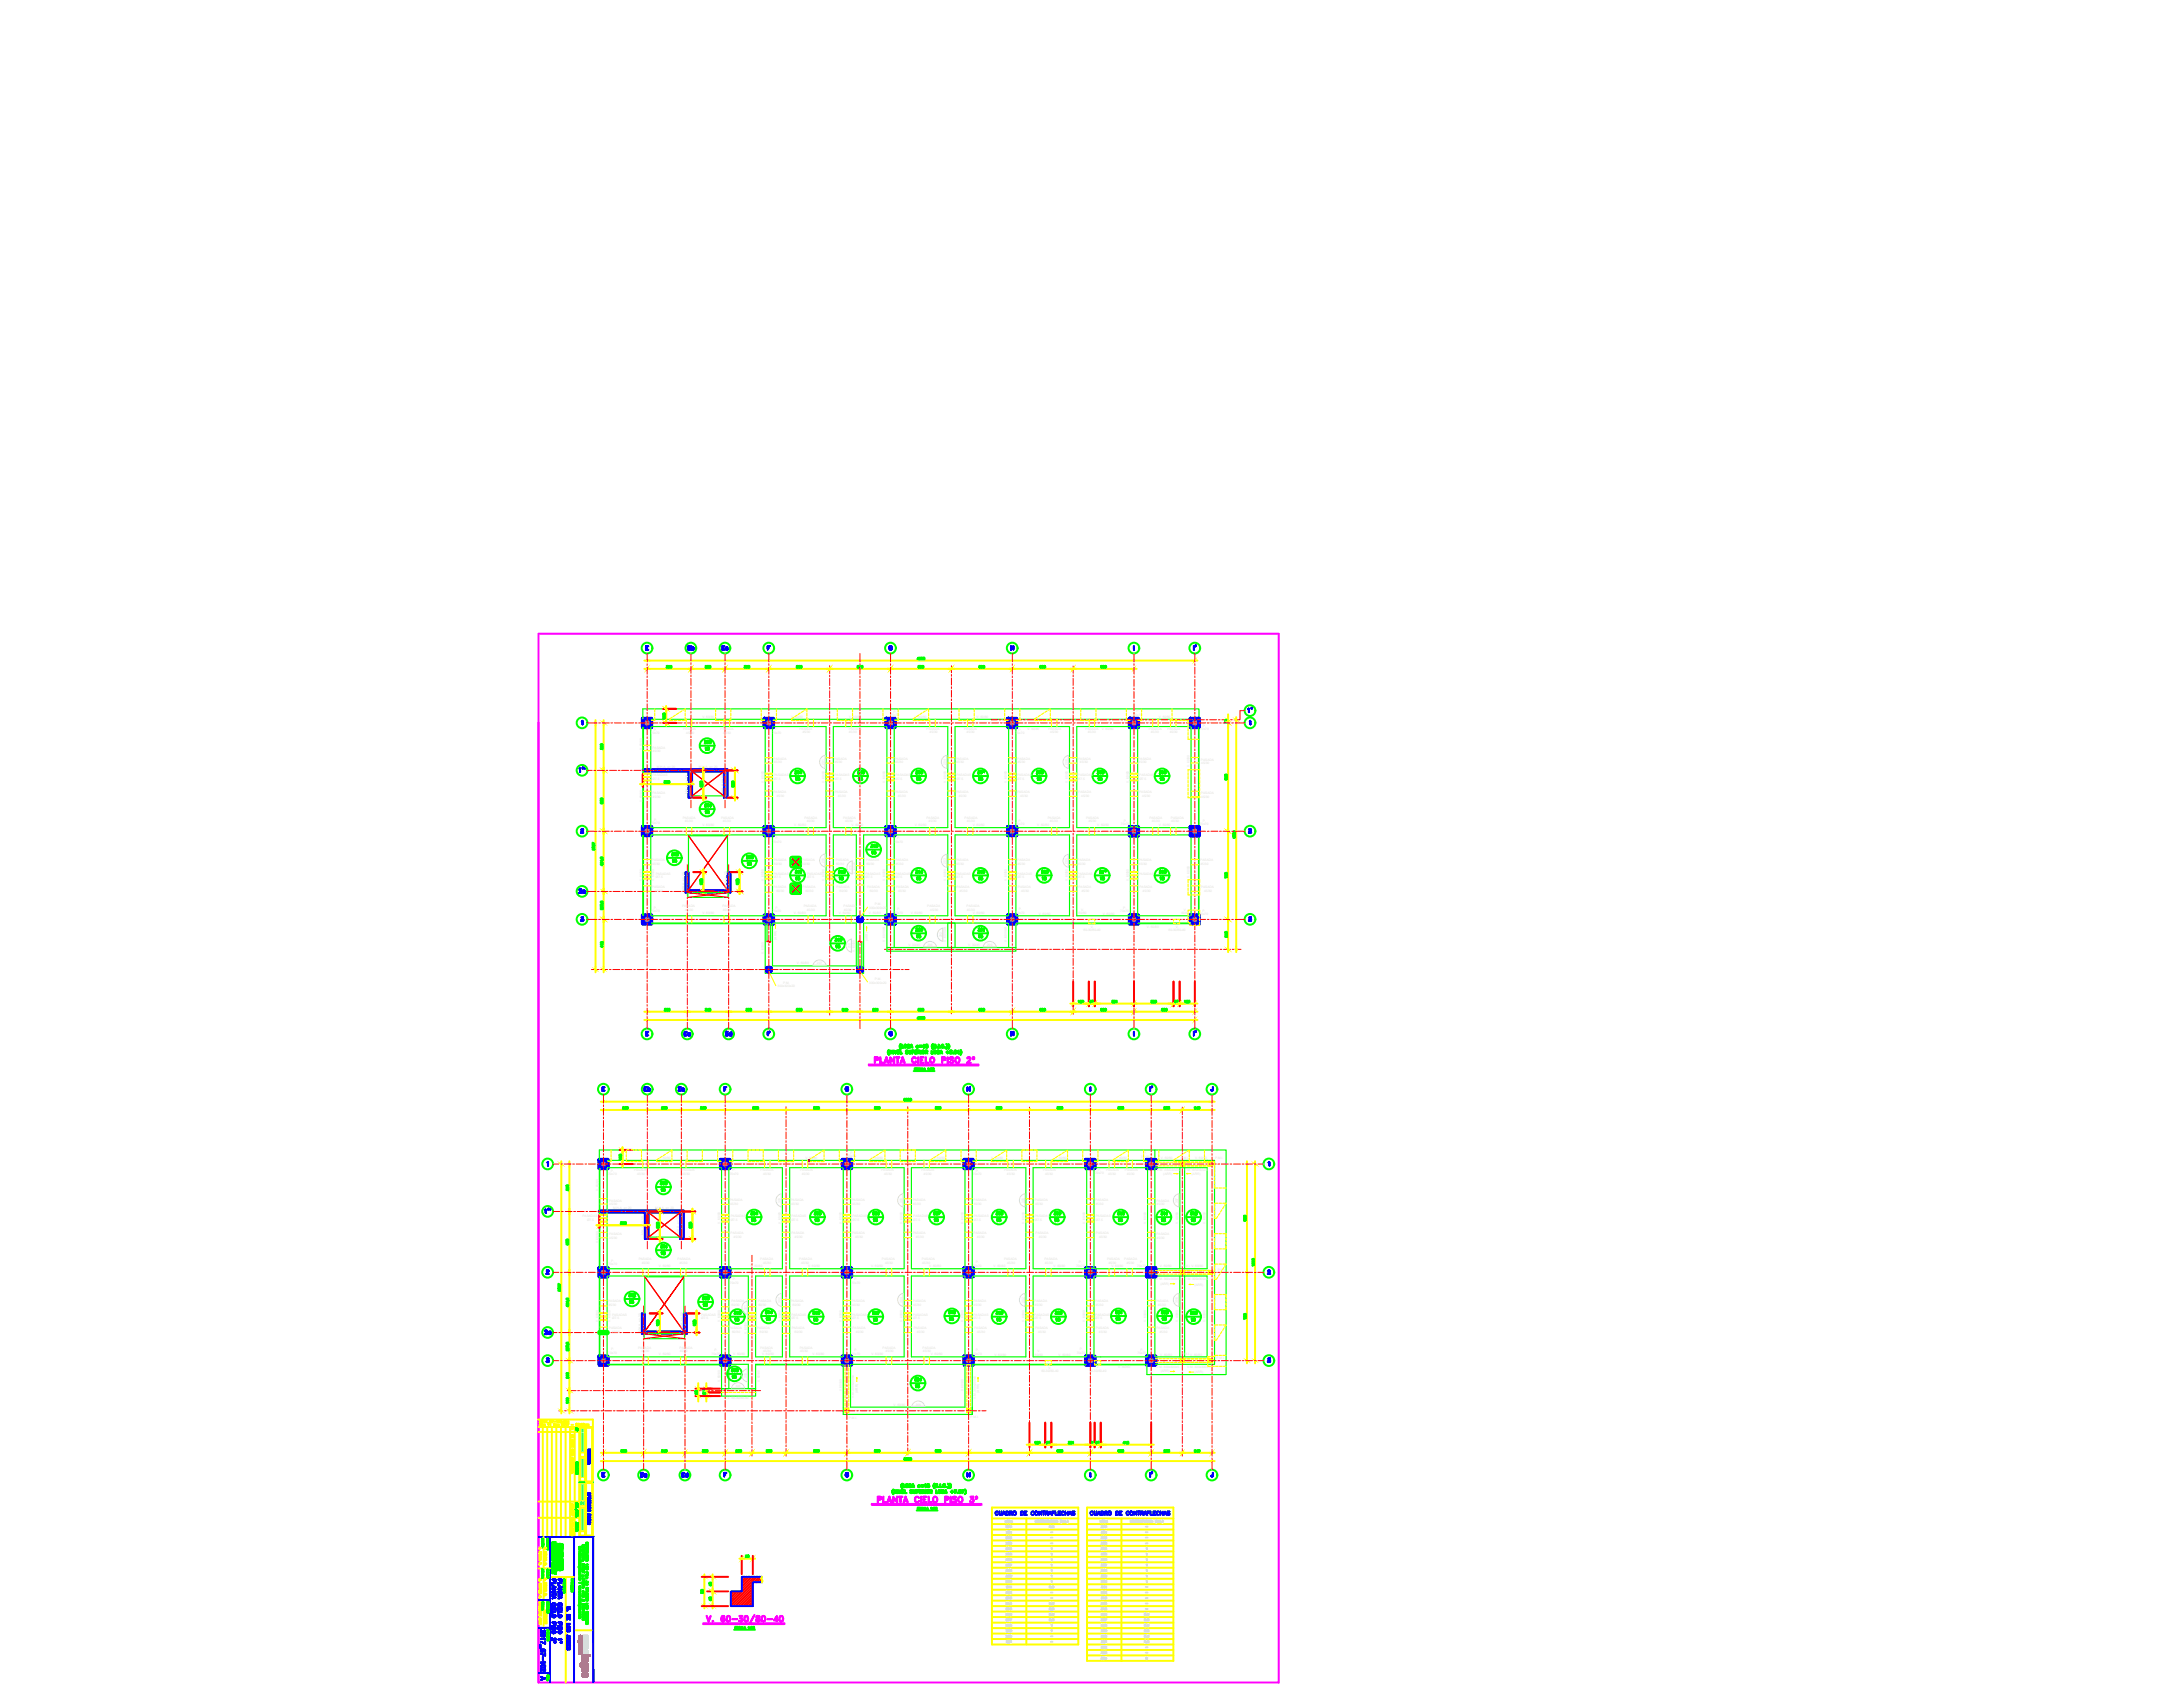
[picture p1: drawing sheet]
<svg xmlns="http://www.w3.org/2000/svg" width="279mm" height="216mm" viewBox="0 0 279 216" stroke-linecap="round" stroke-linejoin="round" font-family="sans-serif">
<defs><g id="words">
<text font-size="3.5" fill="#0f0" x="161.6" y="92.4" transform="rotate(-90 161.6 92.4)">1'</text>
<text font-size="3.5" fill="#f00" x="68.8" y="172.2">2a</text>
<g font-size="3.1" fill="#f00">
<text x="81.8" y="84.3">E</text>
<text x="87.1" y="84.3">Eb</text>
<text x="91.7" y="84.3">Ec</text>
<text x="97.4" y="84.3">F</text>
<text x="112.9" y="84.3">G</text>
<text x="128.4" y="84.3">H</text>
<text x="155.9" y="93.8">25</text>
<text x="89.3" y="97.4">15</text>
<text x="109" y="101.2">15</text>
<text x="85.4" y="111.5">15</text>
<text x="100.9" y="113.9">15</text>
<text x="73.4" y="115.4">2a</text>
<text x="149.6" y="129.5">50</text>
<text x="81.8" y="133.7">E</text>
<text x="86.8" y="133.7">Ea</text>
<text x="92.1" y="133.7">Ed</text>
<text x="128.4" y="133.7">H</text>
<text x="76.2" y="140.8">E</text>
<text x="81.5" y="140.8">Eb</text>
<text x="86.1" y="140.8">Ec</text>
<text x="91.7" y="140.8">F</text>
<text x="107.2" y="140.8">G</text>
<text x="122.8" y="140.8">H</text>
<text x="146.4" y="140.8">I'</text>
<text x="154.2" y="140.8">J</text>
<text x="83.6" y="153.8">15</text>
<text x="151.7" y="157.7">12</text>
<text x="79.7" y="167.9">15</text>
<text x="151.7" y="170.4">12</text>
<text x="76.2" y="190.1">E</text>
<text x="81.1" y="190.1">Ea</text>
<text x="86.4" y="190.1">Ed</text>
<text x="122.8" y="190.1">H</text>
<text x="148.9" y="190.1" transform="rotate(-90 148.9 190.1)">I'</text>
</g>
<g font-size="3.1" fill="#0f0">
<text x="100.9" y="101.2">15</text>
<text x="116.4" y="101.2">15</text>
<text x="124.5" y="101.2">15</text>
<text x="131.9" y="101.2">15</text>
<text x="139.7" y="101.2">15</text>
<text x="147.5" y="101.2">15</text>
<text x="118.9" y="113.9" transform="rotate(-90 118.9 113.9)">15</text>
<text x="124.5" y="113.9">15</text>
<text x="135.1" y="113.9" transform="rotate(-90 135.1 113.9)">15</text>
<text x="142.5" y="113.9" transform="rotate(-90 142.5 113.9)">15</text>
<text x="147.5" y="113.9">15</text>
<text x="95.2" y="157.7">15</text>
<text x="103.4" y="157.7">15</text>
<text x="110.8" y="157.7">15</text>
<text x="118.5" y="157.7">15</text>
<text x="129.1" y="157.7" transform="rotate(-90 129.1 157.7)">15</text>
<text x="134.1" y="157.7">15</text>
<text x="142.2" y="157.7">15</text>
<text x="103.4" y="170.4">15</text>
<text x="110.8" y="170.4">15</text>
<text x="126.6" y="170.4">15</text>
<text x="134.4" y="170.4">15</text>
<text x="118.9" y="178.9" transform="rotate(-90 118.9 178.9)">15</text>
<text x="91.4" y="205" transform="rotate(-90 91.4 205)">80</text>
</g>
<g font-size="3.1" fill="#ff0">
<text x="89.3" y="105.5">15</text>
<text x="94.9" y="111.8">15</text>
<text x="109" y="113.9" transform="rotate(-90 109 113.9)">15</text>
<text x="113.2" y="110.4" transform="rotate(-90 113.2 110.4)">15</text>
<text x="138.6" y="129.5">50</text>
<text x="83.6" y="161.9">15</text>
<text x="147.8" y="157.7">12</text>
<text x="89.3" y="168.3">15</text>
<text x="93.1" y="170.4">15</text>
<text x="73.4" y="193.7">X</text>
</g>
<g font-size="3.1" fill="#dcdcdc">
<text x="108.7" y="122.4" transform="rotate(-90 108.7 122.4)">15</text>
<text x="118.9" y="121.4" transform="rotate(-90 118.9 121.4)">15</text>
<text x="124.5" y="121.4">15</text>
<text x="145.7" y="199.7">1</text>
<text x="145.7" y="202.5">1</text>
</g>
<text font-size="3.1" fill="#f0f" x="90" y="206">40</text>
<g font-size="2.6" fill="#f00">
<text x="154.2" y="84.3" transform="rotate(-90 154.2 84.3)">I'</text>
<text x="154.2" y="133.7" transform="rotate(-90 154.2 133.7)">I'</text>
<text x="90.3" y="179.6" transform="rotate(-90 90.3 179.6)">60</text>
<text x="91.4" y="179.6" transform="rotate(-90 91.4 179.6)">30</text>
<text x="138.6" y="185.9">35</text>
</g>
<g font-size="2.6" fill="#ff0">
<text x="97.4" y="170">15</text>
<text x="120.7" y="170">15</text>
<text x="147.8" y="170">12</text>
<text x="72.3" y="184.1">A</text>
<text x="133" y="185.9">50</text>
</g>
<g font-size="2.6" fill="#0f0">
<text x="141.8" y="170">15</text>
<text x="94.5" y="200.4">30</text>
</g>
<g font-size="2.6" fill="#dcdcdc">
<text x="92.8" y="177.4">15</text>
<text x="133.7" y="197.9">-</text>
<text x="133.7" y="197.2">-</text>
<text x="145.7" y="197.9">-</text>
<text x="145.7" y="197.2">-</text>
<text x="133.7" y="198.6">-</text>
<text x="145.7" y="198.6">-</text>
<text x="133.7" y="205.7">-</text>
<text x="133.7" y="205">-</text>
<text x="133.7" y="209.2">1</text>
<text x="145.7" y="206.4">-</text>
<text x="145.7" y="205.7">-</text>
<text x="145.7" y="205">-</text>
<text x="145.7" y="204.3">-</text>
<text x="145.7" y="207.1">-</text>
<text x="145.7" y="212.7">-</text>
<text x="145.7" y="212">-</text>
</g>
<text font-size="2.6" fill="#00f" x="145.7" y="196.5">-</text>
<g font-size=".4" fill="#dcdcdc">
<text x="83.3" y="94">70x70</text>
<text x="83.5" y="95.8">PASADA</text>
<text x="83.7" y="93.5">P.</text>
<text x="87.4" y="93.5">PASADA</text>
<text x="87.8" y="93.9">45/30</text>
<text x="89.9" y="91.8">V. 60/80</text>
<text x="92.2" y="93.5">PASADA</text>
<text x="92.5" y="93.9">45/30</text>
<text x="98.9" y="93.9">70x70</text>
<text x="99.3" y="93.5">P.</text>
<text x="101.3" y="91.8">V. 60/80</text>
<text x="102.3" y="93.4">PASADA</text>
<text x="108.6" y="93.4">PASADA</text>
<text x="108.7" y="91.8">V. 60/80</text>
<text x="114" y="91.6">70x70</text>
<text x="114.3" y="91.2">P.</text>
<text x="117.1" y="91.8">V. 60/80</text>
<text x="118.6" y="93.4">PASADA</text>
<text x="123.4" y="93.4">PASADA</text>
<text x="125" y="91.8">V. 60/80</text>
<text x="130" y="93.9">70x70</text>
<text x="130.4" y="93.5">P.</text>
<text x="131.5" y="93.5">V. 60/80</text>
<text x="134.2" y="93.4">PASADA</text>
<text x="138.9" y="93.4">PASADA</text>
<text x="141" y="93.5">V. 60/80</text>
<text x="145.1" y="91.6">70x70</text>
<text x="145.5" y="91.2">P.</text>
<text x="147" y="93.4">PASADA</text>
<text x="148.3" y="91.8">V. 60/80</text>
<text x="149.4" y="93.4">PASADA</text>
<text x="153.6" y="93.4">70x70</text>
<text x="154" y="93">P.</text>
<text x="82.2" y="96" transform="rotate(-90 82.2 96)">V. 60/80</text>
<text x="83.5" y="101.7">PASADA</text>
<text x="83.5" y="99.4">PASADAS</text>
<text x="83.5" y="96.2">45/30</text>
<text x="83.5" y="99.8">Ø7.5</text>
<text x="84.1" y="98.3">M.H.A. e= 20</text>
<text x="88.1" y="101.6" transform="rotate(-90 88.1 101.6)">M.H.A. e= 30</text>
<text x="89.5" y="98.3">M.H.A. e= 20</text>
<text x="92.6" y="101.5" transform="rotate(-90 92.6 101.5)">M.H.A. e= 30</text>
<text x="97.7" y="100.2" transform="rotate(-90 97.7 100.2)">V. 60/80</text>
<text x="99" y="101.5">PASADA</text>
<text x="99" y="97.2">PASADA</text>
<text x="99" y="97.7">45/30</text>
<text x="99" y="99.4">PASADAS</text>
<text x="99" y="99.8">Ø7.5</text>
<text x="105.5" y="97.9" transform="rotate(-90 105.5 97.9)">201</text>
<text x="105.5" y="100.2" transform="rotate(-90 105.5 100.2)">V. 60/80</text>
<text x="106.7" y="97.2">PASADA</text>
<text x="106.8" y="97.7">45/30</text>
<text x="106.8" y="99.4">PASADAS</text>
<text x="106.8" y="99.8">Ø7.5</text>
<text x="113.3" y="100.2" transform="rotate(-90 113.3 100.2)">V. 60/80</text>
<text x="114.5" y="101.5">PASADA</text>
<text x="114.5" y="97.2">PASADA</text>
<text x="114.6" y="97.7">45/30</text>
<text x="114.6" y="99.4">PASADAS</text>
<text x="114.6" y="99.8">Ø7.5</text>
<text x="121.1" y="100.2" transform="rotate(-90 121.1 100.2)">V. 60/80</text>
<text x="122.3" y="101.5">PASADA</text>
<text x="122.3" y="97.2">PASADA</text>
<text x="122.4" y="97.7">45/30</text>
<text x="122.4" y="99.4">PASADAS</text>
<text x="122.4" y="99.8">Ø7.5</text>
<text x="128.9" y="100.2" transform="rotate(-90 128.9 100.2)">V. 60/80</text>
<text x="130.2" y="101.5">PASADA</text>
<text x="130.2" y="99.4">PASADAS</text>
<text x="130.2" y="97.2">PASADA</text>
<text x="130.2" y="99.8">Ø7.5</text>
<text x="130.2" y="97.7">45/30</text>
<text x="138" y="99.4">PASADAS</text>
<text x="138" y="99.8">Ø7.5</text>
<text x="138" y="97.2">PASADA</text>
<text x="138" y="101.5">PASADA</text>
<text x="144.5" y="100.2" transform="rotate(-90 144.5 100.2)">V. 60/80</text>
<text x="145.7" y="97.2">PASADA</text>
<text x="145.7" y="97.7">45/30</text>
<text x="145.8" y="101.5">PASADA</text>
<text x="145.8" y="99.4">PASADAS</text>
<text x="145.8" y="99.8">Ø7.5</text>
<text x="152.3" y="98.1" transform="rotate(-90 152.3 98.1)">V. 60/80</text>
<text x="153.7" y="101.7">PASADA</text>
<text x="82.2" y="102.7" transform="rotate(-90 82.2 102.7)">V. 60/80</text>
<text x="83.3" y="105.5">70x70</text>
<text x="83.5" y="102.1">45/30</text>
<text x="98.9" y="107.8">70x70</text>
<text x="99.3" y="107.4">P.</text>
<text x="109" y="105.7">V. 60/80</text>
<text x="114.5" y="107.8">70x70</text>
<text x="114.8" y="107.4">P.</text>
<text x="130" y="105.6">70x70</text>
<text x="143.5" y="105.6">70x70</text>
<text x="153.6" y="105.6">70x70</text>
<text x="153.8" y="102.1">45/30</text>
<text x="82.2" y="112.7" transform="rotate(-90 82.2 112.7)">V. 60/80</text>
<text x="83.4" y="110.2">PASADA</text>
<text x="83.4" y="113.6">PASADA</text>
<text x="83.5" y="110.7">45/30</text>
<text x="83.7" y="112.7" transform="rotate(-90 83.7 112.7)">V. 60/80</text>
<text x="93" y="113.9" transform="rotate(-90 93 113.9)">M.H.A. e= 25</text>
<text x="97.7" y="112.7" transform="rotate(-90 97.7 112.7)">V. 60/80</text>
<text x="99" y="113.6">PASADA</text>
<text x="99" y="111.9">PASADAS</text>
<text x="102.6" y="110.2">PASADA</text>
<text x="102.6" y="110.7">60/30</text>
<text x="102.7" y="113.6">PASADA</text>
<text x="105.5" y="110.5" transform="rotate(-90 105.5 110.5)">200</text>
<text x="105.5" y="112.7" transform="rotate(-90 105.5 112.7)">V. 60/80</text>
<text x="109.5" y="111.8" transform="rotate(-90 109.5 111.8)">V. 60/80</text>
<text x="110.8" y="111.9">PASADAS</text>
<text x="110.8" y="112.4">Ø7.5</text>
<text x="110.9" y="110.2">PASADA</text>
<text x="113.3" y="112.7" transform="rotate(-90 113.3 112.7)">V. 60/80</text>
<text x="114.6" y="111.9">PASADAS</text>
<text x="114.6" y="110.2">PASADA</text>
<text x="114.6" y="112.4">Ø7.5</text>
<text x="114.6" y="110.7">45/30</text>
<text x="121.1" y="112.7" transform="rotate(-90 121.1 112.7)">V. 60/80</text>
<text x="122.3" y="110.2">PASADA</text>
<text x="122.3" y="111.9">PASADAS</text>
<text x="122.3" y="112.4">Ø7.5</text>
<text x="122.4" y="110.7">45/30</text>
<text x="122.4" y="113.6">PASADA</text>
<text x="128.9" y="112.7" transform="rotate(-90 128.9 112.7)">V. 60/80</text>
<text x="130.2" y="110.2">PASADA</text>
<text x="130.2" y="111.9">PASADAS</text>
<text x="130.2" y="110.7">45/30</text>
<text x="130.2" y="112.4">Ø7.5</text>
<text x="137.9" y="110.2">PASADA</text>
<text x="137.9" y="111.9">PASADAS</text>
<text x="137.9" y="110.7">45/30</text>
<text x="137.9" y="112.4">Ø7.5</text>
<text x="138" y="113.6">PASADA</text>
<text x="144.5" y="112.7" transform="rotate(-90 144.5 112.7)">V. 60/80</text>
<text x="145.8" y="111.9">PASADAS</text>
<text x="145.8" y="110.2">PASADA</text>
<text x="145.8" y="110.7">45/30</text>
<text x="145.8" y="113.6">PASADA</text>
<text x="152.3" y="112.3" transform="rotate(-90 152.3 112.3)">V. 60/80</text>
<text x="153.6" y="110.2">PASADA</text>
<text x="153.6" y="110.7">45/30</text>
<text x="153.7" y="113.6">PASADA</text>
<text x="83.3" y="116.8">70x70</text>
<text x="83.8" y="114.1">45/30</text>
<text x="87.3" y="116.1">PASADA</text>
<text x="87.6" y="114.1" transform="rotate(-90 87.6 114.1)">M.H.A. e= 25</text>
<text x="87.7" y="116.6">45/30</text>
<text x="89.3" y="114.7">M.H.A. e= 20</text>
<text x="89.9" y="117">V. 60/80</text>
<text x="92.5" y="116.1">PASADA</text>
<text x="92.5" y="116.6">45/30</text>
<text x="98.9" y="116.8">70x70</text>
<text x="101.6" y="117">V. 60/80</text>
<text x="107.4" y="117">V. 60/80</text>
<text x="108" y="116.1">PASADA</text>
<text x="111.2" y="117">V. 60/80</text>
<text x="111.3" y="116.3">300x300x20</text>
<text x="114.5" y="116.9">70x70</text>
<text x="116.6" y="117">V. 60/80</text>
<text x="124.5" y="117">V. 60/80</text>
<text x="130" y="116.9">70x70</text>
<text x="132.9" y="117.1">V. 60/80</text>
<text x="138" y="117">60/80</text>
<text x="139.6" y="118.7">V.</text>
<text x="141.1" y="117.1">V. 60/80</text>
<text x="143.4" y="116.7">70x70</text>
<text x="146.8" y="118.7">V. 60/80</text>
<text x="150.5" y="118.7">V.</text>
<text x="151.2" y="117">60/80</text>
<text x="151.5" y="116.6">V.</text>
<text x="153.5" y="117.1">70x70</text>
<text x="97.7" y="122.1" transform="rotate(-90 97.7 122.1)">V. 60/80</text>
<text x="102" y="123.4">V. 60/80</text>
<text x="104.6" y="123.4">207</text>
<text x="109.4" y="121.8" transform="rotate(-90 109.4 121.8)">V. 60/80</text>
<text x="111.1" y="120.5" transform="rotate(-90 111.1 120.5)">(ARR)</text>
<text x="113.3" y="120.5" transform="rotate(-90 113.3 120.5)">V. 60/VAR</text>
<text x="116.3" y="121.1">V. 30/45</text>
<text x="118.7" y="121.1">208</text>
<text x="121.1" y="120.5" transform="rotate(-90 121.1 120.5)">V. 60/VAR</text>
<text x="123.9" y="121.1">V. 30/45</text>
<text x="126.3" y="121.1">209</text>
<text x="128.9" y="120.5" transform="rotate(-90 128.9 120.5)">V. 60/VAR</text>
<text x="99.5" y="126.4">300x300x20</text>
<text x="78.2" y="150">P.</text>
<text x="81.2" y="149.9">PASADA</text>
<text x="84.3" y="148.3">V. 60/80</text>
<text x="87.2" y="149.9">PASADA</text>
<text x="93.8" y="149.9">P.</text>
<text x="97.3" y="149.9">PASADA</text>
<text x="102.4" y="149.9">PASADA</text>
<text x="103.1" y="148.3">V. 60/80</text>
<text x="108.5" y="148.1">70x70</text>
<text x="108.9" y="147.6">P.</text>
<text x="111.5" y="148.3">V. 60/80</text>
<text x="112.8" y="149.9">PASADA</text>
<text x="117.9" y="149.9">PASADA</text>
<text x="119.4" y="148.3">V. 60/80</text>
<text x="124.9" y="149.9">P.</text>
<text x="126.9" y="148.3">V. 60/80</text>
<text x="128.5" y="149.9">PASADA</text>
<text x="133.5" y="149.9">PASADA</text>
<text x="135" y="148.3">V. 60/80</text>
<text x="140.5" y="149.8">P.</text>
<text x="141.6" y="149.9">PASADA</text>
<text x="142.7" y="148.3">V. 60/80</text>
<text x="144" y="149.9">PASADA</text>
<text x="146" y="148.2">70x70</text>
<text x="146.4" y="147.7">P.</text>
<text x="148.1" y="149.9">V.M. 300x300x5</text>
<text x="148.6" y="148.3">V. 60/80</text>
<text x="151.1" y="148.3">P.M.I.</text>
<text x="151.6" y="149.9">V.M. 300x300x5</text>
<text x="153" y="148.3">V. 60/80</text>
<text x="155.5" y="148.3">P.M.I.</text>
<text x="74.5" y="155.8">PASADAS</text>
<text x="76.6" y="152.5" transform="rotate(-90 76.6 152.5)">V. 60/80</text>
<text x="77.8" y="150.4">70x70</text>
<text x="78.5" y="154.8">M.H.A. e= 20</text>
<text x="83.9" y="154.8">M.H.A. e= 20</text>
<text x="87.3" y="150.4">45/30</text>
<text x="93.4" y="150.4">70x70</text>
<text x="93.4" y="153.7">PASADA</text>
<text x="93.5" y="154.2">45/30</text>
<text x="93.5" y="155.8">PASADAS</text>
<text x="101.2" y="153.7">PASADA</text>
<text x="101.2" y="154.2">45/30</text>
<text x="101.3" y="155.8">PASADAS</text>
<text x="109.1" y="155.8">PASADAS</text>
<text x="115.5" y="154" transform="rotate(-90 115.5 154)">305</text>
<text x="116.8" y="153.7">PASADA</text>
<text x="116.8" y="154.2">45/30</text>
<text x="116.9" y="155.8">PASADAS</text>
<text x="124.5" y="150.4">70x70</text>
<text x="124.6" y="153.7">PASADA</text>
<text x="124.6" y="154.2">45/30</text>
<text x="124.6" y="155.8">PASADAS</text>
<text x="131.1" y="154" transform="rotate(-90 131.1 154)">303</text>
<text x="132.4" y="155.8">PASADAS</text>
<text x="140.2" y="150.3">70x70</text>
<text x="140.2" y="153.7">PASADA</text>
<text x="140.2" y="154.2">45/30</text>
<text x="148" y="153.8">PASADA</text>
<text x="148" y="154.3">45/30</text>
<text x="148.9" y="150.3">(ARR)</text>
<text x="152.5" y="150.3">(ARR)</text>
<text x="76.6" y="159.1" transform="rotate(-90 76.6 159.1)">V. 60/80</text>
<text x="77.9" y="161.9">70x70</text>
<text x="82.4" y="158.1" transform="rotate(-90 82.4 158.1)">M.H.A. e= 30</text>
<text x="86.9" y="158" transform="rotate(-90 86.9 158)">M.H.A. e= 30</text>
<text x="92.2" y="156.6" transform="rotate(-90 92.2 156.6)">V. 60/80</text>
<text x="93.5" y="158">PASADA</text>
<text x="93.5" y="156.3">Ø7.5</text>
<text x="99.9" y="156.6" transform="rotate(-90 99.9 156.6)">V. 60/80</text>
<text x="101.3" y="158">PASADA</text>
<text x="101.3" y="156.3">Ø7.5</text>
<text x="107.7" y="156.6" transform="rotate(-90 107.7 156.6)">V. 60/80</text>
<text x="115.5" y="156.6" transform="rotate(-90 115.5 156.6)">V. 60/80</text>
<text x="116.8" y="158">PASADA</text>
<text x="123.3" y="156.6" transform="rotate(-90 123.3 156.6)">V. 60/80</text>
<text x="124.6" y="158">PASADA</text>
<text x="131.1" y="156.6" transform="rotate(-90 131.1 156.6)">V. 60/80</text>
<text x="138.9" y="156.6" transform="rotate(-90 138.9 156.6)">V. 60/80</text>
<text x="146.7" y="156.6" transform="rotate(-90 146.7 156.6)">V. 60/80</text>
<text x="148" y="158.1">PASADA</text>
<text x="148" y="158.6">45/30</text>
<text x="150.8" y="156.6" transform="rotate(-90 150.8 156.6)">V. 40/60</text>
<text x="154.3" y="156.6" transform="rotate(-90 154.3 156.6)">V. 60/80</text>
<text x="77.8" y="166.7">PASADA</text>
<text x="77.9" y="167.2">45/30</text>
<text x="84.3" y="162.2">V. 60/80</text>
<text x="93.4" y="164.3">70x70</text>
<text x="93.8" y="163.8">P.</text>
<text x="95.5" y="167.7" transform="rotate(-90 95.5 167.7)">301</text>
<text x="96.1" y="162.2">V. 60/80</text>
<text x="97.1" y="167.2">60/30</text>
<text x="101.2" y="166.7">PASADA</text>
<text x="103.4" y="162.2">V. 60/80</text>
<text x="109" y="164.3">70x70</text>
<text x="109.3" y="163.8">P.</text>
<text x="111.5" y="162.2">V. 60/80</text>
<text x="115.5" y="166.7" transform="rotate(-90 115.5 166.7)">304</text>
<text x="118.9" y="162.2">V. 60/80</text>
<text x="124.5" y="162.1">70x70</text>
<text x="124.6" y="166.7">PASADA</text>
<text x="124.6" y="167.2">45/30</text>
<text x="127.2" y="162.2">V. 60/80</text>
<text x="131.1" y="166.7" transform="rotate(-90 131.1 166.7)">302</text>
<text x="132.4" y="166.7">PASADA</text>
<text x="132.4" y="167.2">45/30</text>
<text x="134.8" y="162.2">V. 60/80</text>
<text x="137.7" y="162.1">70x70</text>
<text x="140.2" y="166.7">PASADA</text>
<text x="140.2" y="167.2">45/30</text>
<text x="142.2" y="162.2">V. 60/80</text>
<text x="145.6" y="162.1">70x70</text>
<text x="147.9" y="166.7">PASADA</text>
<text x="148" y="163.8">V.M. 300x300x5</text>
<text x="148.2" y="167.2">45/30</text>
<text x="148.4" y="162.2">V. 60/80</text>
<text x="148.5" y="164.4">(ARR)</text>
<text x="151.3" y="162.2">P.M.I. V. 60/80</text>
<text x="151.6" y="163.8">V.M. 300x300x5</text>
<text x="152.9" y="164.5">(ARR)</text>
<text x="155.9" y="162.7">P.M.I.</text>
<text x="76.6" y="169.2" transform="rotate(-90 76.6 169.2)">V. 60/80</text>
<text x="77.9" y="173.2">70x70</text>
<text x="77.9" y="170.1">PASADA</text>
<text x="78.1" y="169.2" transform="rotate(-90 78.1 169.2)">V. 60/80</text>
<text x="78.3" y="170.6">45/30</text>
<text x="81.7" y="172.6">PASADA</text>
<text x="82" y="170.5" transform="rotate(-90 82 170.5)">M.H.A. e= 25</text>
<text x="82.1" y="173.1">45/30</text>
<text x="83.8" y="171.1">M.H.A. e= 20</text>
<text x="84.3" y="173.5">V. 60/80</text>
<text x="87" y="172.6">PASADA</text>
<text x="87" y="173.1">45/30</text>
<text x="87.4" y="170.4" transform="rotate(-90 87.4 170.4)">M.H.A. e= 25</text>
<text x="89.7" y="168.4">PASADAS</text>
<text x="91.1" y="173.4">70x70</text>
<text x="92.2" y="169.2" transform="rotate(-90 92.2 169.2)">V. 60/80</text>
<text x="93.3" y="170.1">PASADA</text>
<text x="93.8" y="173.5">V. 60/80</text>
<text x="95.6" y="170.7" transform="rotate(-90 95.6 170.7)">V. 60/80</text>
<text x="96.9" y="170.1">PASADA</text>
<text x="97.5" y="173.5">V. 60/80</text>
<text x="99.9" y="169.2" transform="rotate(-90 99.9 169.2)">V. 60/80</text>
<text x="101.3" y="168.4">PASADAS</text>
<text x="101.3" y="168.8">Ø7.5</text>
<text x="101.3" y="170.1">PASADA</text>
<text x="104" y="173.5">V. 60/80</text>
<text x="107.7" y="169.2" transform="rotate(-90 107.7 169.2)">V. 60/80</text>
<text x="109" y="173.4">70x70</text>
<text x="109" y="168.4">PASADAS</text>
<text x="109.1" y="168.8">Ø7.5</text>
<text x="111.5" y="173.5">V. 60/80</text>
<text x="115.5" y="169.2" transform="rotate(-90 115.5 169.2)">V. 60/80</text>
<text x="119.1" y="173.5">V. 60/80</text>
<text x="123.3" y="169.2" transform="rotate(-90 123.3 169.2)">V. 60/80</text>
<text x="124.5" y="173.4">70x70</text>
<text x="124.6" y="168.4">PASADAS</text>
<text x="124.6" y="168.8">Ø7.5</text>
<text x="127.3" y="173.5">V. 60/80</text>
<text x="131.1" y="169.2" transform="rotate(-90 131.1 169.2)">V. 60/80</text>
<text x="132.4" y="168.4">PASADAS</text>
<text x="132.4" y="168.8">Ø7.5</text>
<text x="132.5" y="173.5">60/80</text>
<text x="135.5" y="173.5">V. 60/80</text>
<text x="137.8" y="173.3">70x70</text>
<text x="138.9" y="169.2" transform="rotate(-90 138.9 169.2)">V. 60/80</text>
<text x="140.2" y="168.4">PASADAS</text>
<text x="140.2" y="168.8">Ø7.5</text>
<text x="145.6" y="173.3">70x70</text>
<text x="146.7" y="169.2" transform="rotate(-90 146.7 169.2)">V. 60/80</text>
<text x="148" y="170.1">PASADA</text>
<text x="148.5" y="173.5">V. 60/80</text>
<text x="150.8" y="169.2" transform="rotate(-90 150.8 169.2)">V. 40/60</text>
<text x="151.2" y="173.4">P.M.I.</text>
<text x="152.3" y="173.5">V. 60/80</text>
<text x="154.3" y="169.2" transform="rotate(-90 154.3 169.2)">V. 60/80</text>
<text x="155.7" y="173.9">P.M.I.</text>
<text x="92.2" y="176.9" transform="rotate(-90 92.2 176.9)">V. 60/80</text>
<text x="93.1" y="179">V. 60-30/80-40</text>
<text x="94.1" y="177.5">308</text>
<text x="95.5" y="176.4" transform="rotate(-90 95.5 176.4)">300</text>
<text x="97.2" y="176.9" transform="rotate(-90 97.2 176.9)">V. 60/80</text>
<text x="107.7" y="178.1" transform="rotate(-90 107.7 178.1)">V. 60/80</text>
<text x="109.3" y="178.9" transform="rotate(-90 109.3 178.9)">V.M. 300x300x5</text>
<text x="114.4" y="179.9">V. 60/80</text>
<text x="117.2" y="179.9">309</text>
<text x="123.3" y="178.1" transform="rotate(-90 123.3 178.1)">V. 60/80</text>
<text x="124.9" y="179" transform="rotate(-90 124.9 179)">V.M. 300x300x5</text>
<text x="134.2" y="175.2">V.</text>
<text x="139.4" y="175.6">60-30/80-40</text>
<text x="140.4" y="175.1">V.</text>
<text x="143.1" y="175.1">V. 60/80</text>
<text x="148" y="175.1">V.M. 300x300x5</text>
<text x="148.6" y="175.6">(ARR)</text>
<text x="151.9" y="175.1">V.M. 300x300x5</text>
<text x="152.9" y="175.7">(ARR)</text>
<text x="124.2" y="181.4">P.M.I.</text>
</g>
</g></defs>
<!-- layer: RLA-FORMATO -->
<path d="M68.9 92.4v122.9h94.8v-134.2h-94.8v134.2" fill="none" stroke="#f0f" stroke-width=".25"/>
<g fill="none" stroke="#ff0" stroke-width=".25">
<path d="M68.9 181.7h7v15M68.9 192.2h5.2M68.9 183.3h5.2M68.9 182.6h7M68.9 194.2h5.2M69.1 181.9l.1-.1-.1 .3h.2M69.1 182.5v-.3l.1 .3 .1-.3v.3M69.5 182.6v14.1M69.6 196.7v11.6M69.6 181.8h.1v.3M69.6 182.3h.1l.1 .2M69.6 182.3v.2"/>
<path d="M69.8 181.8h.2l-.1 .3M70 182.6v14.1M70.1 182.1h.2M70.1 182.2h.1v.3M70.4 182.2h.1v.3M70.5 181.8a.11 .11 0 0 0-.1 .1 .11 .11 0 0 0 .1 .1v-.1l-.1 .1M70.6 181.8h.2l-.1 .3M70.6 182.7v14M70.9 182.2h.1v.3h-.1zM70.9 181.9h.2M71.1 182.4h.2v-.1l-.2 .1h.2M71.2 182.6v14.1"/>
<path d="M71.2 181.8h.1v.3M71.5 182.3h-.1v.2l.1-.1M71.8 182.6v14.1M72.4 182.6v14.1M73 182.6v14.1M73.6 182.6v14.1M74.1 182.6v14.1M74.3 192.7v-2.9h.6v2.9M74.3 182.7v3.8h.6v-3.8M74.3 186.7h.6v2.9h-.6zM74.3 193v3.5h.6v-3.5M74.3 189h.6"/>
<path d="M74.3 196h.6M74.3 185.9h.6M75 182.7h.8v6.9h-.8zM75 189.8h.8v6.7h-.8zM68.9 200.7h1.5M69 205.1h.3l-.2 .1zM69 205.8v-.1h.3v.1M69 205.9h.3l-.3 .1 .3 .1h-.3M69 206.4h.3l-.1 .2v-.2M69 206.8v-.1h.3v.1M69 202.1h.3h-.3l.3 .1h-.3M69 202.3h.1"/>
<path d="M69 203.1h.3l-.1 .2-.1-.2M69 203.4h.3v.1M69 203.7v-.1h.3v.1M69 203.8h.3l-.1 .1v-.1M69 204.5h.1M69 205.3h.3M69 205.6h.3M69 202.7h.3M69.1 205.5l-.1-.1h.1h.2l-.1 .1M69.1 204.4l-.1-.1 .1-.1 .2 .1-.1 .1M69.1 202.7l.2 .1M69.2 206.2v.1l.1-.1h-.3v.1h.2"/>
<path d="M69.2 203.4v.1M69.2 203.6v.1M69.2 205.7v.1M69.2 206.7h.1M69.2 206.5l-.2 .1M69.2 202.7l-.2 .1M69.2 203.9h-.2M69.2 207.1v.1l-.2-.1v.1M69.2 207.6h-.2M69.3 207.8v.1l-.3-.1M69.3 202.9h-.3v.2h.3M69.7 206.2h.3l-.3 .2h.3"/>
<path d="M69.7 206.4h.3v.1l-.2 .1zM69.7 207l.3 .1h-.3M69.7 207.2h.3v.1h-.2zM69.7 207.4l.3 .1-.3 .1M69.7 206.1h.3M69.7 206.7h.3M69.8 207.6v.2l.1-.2h.1v.2M69.8 206.9v-.1h.2l-.1 .1M69.8 207v.1M69.8 207.4v.1M70.4 201.8h3.1M72.4 201.8v13.5"/>
<path d="M73.7 208.6h2"/>
<circle cx="69.4" cy="181.9" r=".12"/>
<circle cx="69.5" cy="182.4" r=".09"/>
<circle cx="69.1" cy="207.4" r=".11"/>
</g>
<g fill="none" stroke="#0ff" stroke-width=".25">
<path d="M74.4 194.8h.2l.1 .1h-.1l.1-.1h-.2h-.1l.1 .1zM74.4 195.1l.2-.1 .1 .1-.1 .1 .1-.1-.2-.1-.1 .1 .1 .1zM74.4 195.3h.3h-.3M74.4 195.6h.3l-.2 .2h.2h-.3l.2-.1zM74.4 189.9h.3v.2h-.2v-.2l.2 .2v-.2zM74.4 186.9h.3v.1h-.2v-.1l.1 .1 .1-.1zM74.4 187.1h.3v.1h-.2v-.1l.1 .1 .1-.1zM74.4 187.3h.3v.2v-.2h-.3v.2zM74.4 187.6h.3h-.3v.1zM74.4 187.8h.3h-.3M74.4 187.9h.3l-.2 .1 .2 .1h-.3l.2-.1h-.2l.2-.1zM74.4 187.9h.1"/>
<path d="M74.4 188.2h.3zM74.4 188.3h.3l-.2 .1h.2h-.3l.2-.1zM74.4 188.5l.3 .1-.3 .1 .2-.1zM74.4 188.8h.3l-.1 .1-.1-.1 .1 .1h.1v-.1zM74.4 188.8h.1M74.4 185.2h.3h-.3v.2zM74.4 185.4h.3h-.3v.2zM74.5 188.5v.2v-.2M74.5 187.2h-.1h.1M74.5 187.3h.1M74.5 188.8l-.1 .1 .1-.1"/>
<circle cx="74.6" cy="185.7" r=".1"/>
<circle cx="74.6" cy="195.5" r=".1"/>
<circle cx="74.6" cy="185" r=".1"/>
<circle cx="74.6" cy="195.5" r=".11"/>
<circle cx="74.6" cy="185" r=".11"/>
<circle cx="74.6" cy="185.7" r=".11"/>
</g>
<g fill="none" stroke="#0f0" stroke-width=".25">
<path d="M69.4 196.9v.2l.1-.2h-.1h.1v.1l-.1 .1zM69.4 197.1h.1h-.1M69.4 197.3v.1l.1-.2v.2v-.2l-.1 .2zM69.4 197.4h.1v.2v-.1zM69.4 197.4v.2v-.1M69.4 197.7h.1l-.1 .1h.1h-.1l.1-.1zM69.4 197.5h.1M69.5 197.6h.1M69.6 197.7v.1zM70 197.1h.1M70 197.3l.2-.1zM70 197.4h.2h-.2v.1z"/>
<path d="M70 197.8h.2h-.2l.2 .1h-.1zM70 198h.2h-.2v.1zM70.1 196.9l.1 .1v.1v-.1l-.1-.1v.2zM70.1 197.3v-.2v.2M70.2 197.2l-.2-.1 .2 .1M70.7 197.4v.1l.1-.1v.1v-.1l-.1 .1zM70.7 197.6h.1h-.1M70.7 197.7h.1h-.1l.1 .1h-.1h.1l-.1-.1h.1zM70.7 198h.1l-.1 .1 .1 .1h-.1l.1-.1zM70.7 198.4v.1l.1-.1v.1v-.1l-.1 .1zM70.7 198.5l.1 .1-.1 .1 .1-.1zM70.7 198.7h.1"/>
<path d="M70.7 198.9h.1h-.1M70.7 199.1h.1h-.1l.1 .1zM70.7 199.3h.1v.1v-.1zM70.7 199.3v.1v-.1M70.7 199.4l.1 .1v-.1v.2l-.1-.1v.1zM70.7 199.6h.1M70.7 198.8l.1 .1h-.1l.1-.2zM70.7 199.6v.1v-.1M70.7 198.6v.1M70.7 199.3h.1M70.7 198.9v.1M70.8 198.7h-.1h.1"/>
<path d="M70.8 199.7l-.1-.1 .1 .1M70.8 199.7h-.1h.1M70.8 200h-.1h.1M70.8 199.9v.1zM70.8 199h-.1h.1M71 197.3l.1 .1h-.1zM71 197.7h.1h-.1M71 198.1h.1l-.1 .1zM71 198.6h.1h-.1v.1zM71 198.7l.1 .1-.1 .1 .1-.1zM71 199.1h.1v.1zM71 199.3l.1-.1-.1 .1h.1z"/>
<path d="M71 199.4h.1v.1v-.1h-.1v.1zM71 199.6h.1M71 199.7l.1-.1-.1 .1h.1zM71 199.8h.1M71 197.5h.1h-.1l.1 .1h-.1zM71 197.8l.1-.1v.1v-.1l-.1 .1zM71 198.1v.1l.1-.1M71 198.3v.1v-.1h.1M71 199.9v.1v-.1h.1M71 198.7v.1M71 198.3h.1M71 199.1h.1"/>
<path d="M71 199.4h.1M71 199.9h.1M71.1 199.6h-.1h.1M71.1 199.8h-.1h.1M71.1 199.7v.2zM71.1 198.3v.1zM71.1 199.9v.1zM71.3 198h.1l-.1 .1h.1h-.1l.1-.1zM71.3 198h.1M71.3 198.1l.1 .1v-.1v.1zM71.3 198.1v.1v-.1M71.3 198.3l.1 .1h-.1h.1z"/>
<path d="M71.3 198.5h.1h-.1v.1zM71.3 198.9l.1 .1-.1 .1 .1-.1zM71.3 198.9h.1M71.3 199.1h.1M71.3 199.2h.1zM71.3 199.3h.1zM71.3 199.3l.1 .1-.1 .1 .1-.1zM71.3 199.9h.1h-.1v.1zM71.3 197.6l.1 .1-.1-.1v.1zM71.3 199.5v.1l.1-.1v.1v-.1l-.1 .1zM71.3 198.3v.1M71.3 199v.1"/>
<path d="M71.3 199.4v.1M71.4 199.1v.1v-.1v.1zM71.4 199.9h.1M71.4 199.1h-.1h.1M71.4 199.9v.1v-.1M71.4 200h.1M71.5 197.6h.2h-.1l.1 .1h-.2h.2l-.2-.1h.2zM71.5 197.8h.2l-.2 .1 .2-.1zM71.5 197.8h.1M71.5 198h.2zM71.5 198h.1M71.5 198h.1z"/>
<path d="M71.5 198.1h.2zM71.5 198.2h.2l-.2 .1 .2-.1zM71.5 198.4h.2l-.1 .1h.1h-.2l.2-.1zM71.5 198.4h.1M71.5 198.5h.2l-.1 .1h.1h-.2l.2-.1zM71.5 198.5h.1M71.5 198.7h.2v.1v-.1h-.1l-.1 .1zM71.5 199.1h.2h-.2M71.5 199.2l.1-.1zM71.5 199.4h.2v.1h-.1l.1-.1zM71.5 199.4h.1M71.5 199.6h.2v.1v-.1z"/>
<path d="M71.5 199.6h.1M71.5 199.9h.2v.1l-.1-.1v.1l.1-.1zM71.5 200l.1-.1zM71.6 199.2h.1h-.1v.1h.1h-.1zM71.6 199.7l-.1 .1v-.1h.2v.1v-.1M71.6 197.8v.1M71.6 198.2v.1M71.6 199.1l.1 .1zM71.6 198.7h.1M71.6 199.6h.1M71.6 199.7v.1zM71.8 197.6h.2v.1z"/>
<path d="M71.8 197.8h.2v.1v-.1zM71.8 197.8v.1v-.1M71.8 198h.1M71.8 198.1l.2-.1-.1 .1h.1zM71.8 198.1h.2v.1h-.2zM71.8 198.5h.2h-.2v.1zM71.8 198.6h.1M71.8 198.8h.1l.1 .1v-.1h-.2l.1 .1zM71.8 199h.2v.1h-.2l.1-.2 .1 .2zM71.8 199.2h.1l.1-.1v.1v-.1l-.1 .2zM71.8 199.5h.1l.1 .1-.1-.1v.1zM71.8 199.9h.1"/>
<path d="M71.8 200l.2-.1-.1 .1h.1zM71.9 198.6v.1v-.1M71.9 197.7h-.1h.1M71.9 197.8h.1M71.9 198.2h.1M72 198h-.2h.2M72 198.7l-.2-.1 .2 .1M72 198.7h-.2h.2M72 199.9h-.2h.2M72 197.9h.1M72 198.2h.1M73.7 187.4h.3h-.3v.1z"/>
<path d="M73.7 187.6h.3h-.2l.2 .1zM73.7 187.8h.3zM73.7 188.1h.3zM73.7 188.5h.1M73.7 188.6l.2-.1-.1 .1h.2zM73.7 194.9h.1M73.7 195.1h.3v.2v-.2h-.3v.2zM73.7 195.4l.2-.1 .1 .2-.1-.2-.2 .1 .1 .1zM73.7 195.6h.3zM73.7 195.7h.3zM73.7 195.8h.1M73.7 187.9l.1 .1 .1-.1 .1 .1-.1-.1-.1 .1z"/>
<path d="M73.8 195.8v.1v-.1M73.8 187.2l.1 .1 .1-.2h-.3l.3 .1-.1 .1v-.1M73.8 187.2l-.1 .1 .1-.1M73.8 187.4h.1M73.8 194.9v.1l.1-.1M73.8 195.1h.1M73.8 195.6v.1M73.9 195.6v.1M73.9 188.5h-.2h.3M73.9 195.9l-.2-.1 .3 .1M73.9 195.9l-.2 .1 .3-.1M74 187.4v.1v-.1"/>
<path d="M74 187.5h.1M74 194.9h-.3h.3M74 194.9v.2v-.2M74 195.1h.1M74 195.3h.1M74.1 198h.2h-.2M74.1 198.1h.2zM74.1 198.2h.2v-.1v.1zM74.1 199.2h.2zM74.1 199.6h.2zM74.1 199.7h.2v-.1v.1zM74.1 189.7h1.8"/>
<path d="M74.2 198.8a.12 .12 0 0 1 .2 .1 .12 .12 0 0 1-.2 .1h.1h-.1a.12 .12 0 0 0 .1-.1 .12 .12 0 0 0-.1-.1 .12 .12 0 0 0-.1 .2zM74.2 199.3v.2l.1-.1-.1-.1v.2v-.2l.1 .2-.1-.2M74.2 199.9v.1l.1-.1-.1-.1v.2v-.1l.1 .1-.1-.1M74.2 198.8l.1 .2v-.1l-.1 .1zM74.2 199.2l.1 .1zM74.3 198.3v.1zM74.4 198h.1M74.3 198.4h-.2h.3M74.5 199.7l.1 .1zM74.5 198l.3 .1-.3 .1 .2-.1zM74.5 198.3h.3l-.2 .1 .2 .1h-.3l.2-.2zM74.5 198.8h.3h-.3"/>
<path d="M74.5 198.9l.3 .1-.3 .1 .2-.1zM74.5 199.8h.1M74.6 197.7v.2l.2-.2v.2l-.1-.2-.1 .2zM74.6 199.8h.1M74.6 199.2h.1l.1 .1-.1 .1 .1-.2h-.2v.2zM74.6 198v.2M74.6 198.9v.2M74.8 198.6h-.3h.3M74.8 198.7v-.2v.2M75 197.4h.2l-.1 .1 .1 .1h-.2h.2l-.2-.1 .2-.1zM75 197.7l.2 .1-.2 .1 .2-.1zM75 198.3h.2v.2h-.1z"/>
<path d="M75 198.5l.2 .1-.2 .2 .2-.2zM75 198.8l.2 .1h-.2v.1zM75 199.1h.2h-.2v.1zM75 199.3h.2l-.1 .2h.1h-.2l.2-.2zM75 199.3h.1M75 199.6l.2 .1-.2 .1 .2-.1zM75 198.3h.2a.11 .11 0 0 1-.1 .2 .11 .11 0 0 1-.1-.2zM75.1 198h.1v.2a.1 .1 0 0 0 0-.2 .1 .1 0 0 0-.1 0 .1 .1 0 0 0 0 .2zM75.1 199.7v-.1v.2M75.1 197.7v.2M75.1 198.6v.1M75.1 199.1v.1v-.1"/>
<path d="M75.2 199.1v.1v-.1M75.2 199.2h.1M69.4 205h.1v.2v-.1zM69.4 205.2h.1v.2v-.1h-.1v.1zM69.4 205.7h.1h-.1M69.4 205.8h.1zM69.4 205.9l.1 .1h-.1h.1zM69.4 205.9h.1M69.4 200.9h.1M69.4 201.1h.1v.1v-.1zM69.4 201.1v.1v-.1M69.4 201.4l.1-.1-.1 .1h.1z"/>
<path d="M69.4 201.5h.1h-.1M69.4 201.6v.1l.1-.1v.1v-.1l-.1 .1zM69.4 206v-.1v.1M69.4 205.1h.1M69.4 205.3h.1M69.4 205.7v.1v-.1M69.4 200.9l.1 .1v-.1v.1zM69.4 201h.1M69.4 201.1h.1M69.5 205.2h.1M69.5 205.4h.1M69.5 200.9h-.1h.1"/>
<path d="M69.5 201.2h.1M70 205h.2v.2v-.1h-.2v.1zM70 205.3l.1 .1 .1-.2v.2l-.1-.1v.1zM70 205.7h.1M70 205.8l.2-.1zM70 205.9h.2h-.2v.1zM70 206l.2 .1-.2 .1 .2-.1zM70 206.3l.1 .1 .1-.2v.2l-.1-.1v.1zM70 200.9l.1 .1 .1-.1h-.2h.2v.1h-.1zM70 201.1h.2zM70 201.2l.1 .1v-.1l.1 .1v-.1h-.2h.2v.1h-.1zM70 201.4h.2l-.2 .1h.2h-.1z"/>
<path d="M70 201.7h.2zM70 208.7h.1M70 208.9h.2l-.2 .1 .2 .1h-.1zM70 209.1h.2l-.1 .1 .1 .1h-.2h.2l-.2-.1 .2-.1zM70 209.1h.1M70 209.4h.2v.1v-.1zM70 209.4v.1v-.1M70 209.6h.1M70 214.4h.2v.1h-.1v-.1v.1l.1-.1zM70 214.6h.2v.1v-.1h-.2v.1zM70 214.9l.2-.1-.1 .1h.1zM70.1 215h.1"/>
<path d="M70.1 208.8h.1h-.2l.2-.1zM70.1 205.8v-.1v.1M70.1 206.2v-.1v.1M70.1 205.1h.1M70.1 209.4h.1M70.1 209.6l.1 .1v-.1v.1zM70.1 209.7h-.1h.1M70.1 214.5h-.1h.1M70.1 214.6h.1M70.2 205.7h-.2h.2M70.2 208.7h-.2h.2M70.2 205.2h.1"/>
<path d="M70.2 209.5h.1M70.2 209.6h-.2h.2M70.2 214.7h.1M70.7 200.3h.1M70.7 200.4h.1M70.7 200.6h.1v.1v-.1zM70.7 200.6v.1v-.1M70.7 200.7l.1 .1-.1 .1 .1-.1zM70.7 200.9h.1h-.1v.1zM70.7 201.2h.1M70.7 200.8v.1v-.1M70.7 201.3h.1"/>
<path d="M70.7 200.3v.1l.1-.1M70.7 200.3v.1v-.1M70.7 200.4v.2l.1-.2M70.7 200.5v.1v-.1M70.7 200.6h.1M70.7 201.1v.1v-.1M70.7 200.3l.1 .1v-.1M70.7 200.4l.1 .2v-.2M70.7 201.1l.1 .1v-.1h-.1h.1h-.1M70.8 200.3h-.1h.1M70.8 200.4h-.1h.1M70.8 201.3l-.1-.1 .1 .1"/>
<path d="M70.8 201.3l-.1 .1 .1-.1M71 200.2h.1l-.1 .1 .1 .1h-.1h.1l-.1-.1 .1-.1zM71 200.2h.1M71 200.4h.1M71 200.5h.1zM71 200.8h.1M71 200.9h.1h-.1M71 201h.1l-.1 .1h.1h-.1l.1-.1zM71 201.3l.1 .1v-.1v.1zM71 201.3v.1v-.1M71 201.2v.1v-.1h.1M71 200.4v.1"/>
<path d="M71 200.6l.1 .1v-.1h-.1h.1v.1v-.1M71 200.7h.1M71 201.2h.1M71.1 200.5l-.1-.1 .1 .1M71.1 200.8h-.1h.1M71.1 200.7v.2zM71.1 201.2v.1zM71.3 200.2h.1v.1v-.1zM71.3 200.4h.1l-.1 .1 .1-.1zM71.3 200.4h.1M71.3 200.5h.1v.1zM71.3 200.7l.1 .1v-.1v.1z"/>
<path d="M71.3 200.7v.1v-.1M71.3 200.9h.1l-.1 .1 .1-.1zM71.3 200v.1l.1-.1v.1v-.1l-.1 .2zM71.3 200.4v.1M71.3 200.9v.1M71.4 200.6h-.1h.1M71.5 200.3l.2-.1v.1zM71.5 200.4h.2l-.2 .1 .2-.1zM71.5 200.4h.1M71.5 200.6h.2h-.1l.1 .1zM71.5 200.8h.1M71.5 200.9h.2l-.1 .1h.1z"/>
<path d="M71.6 200.4v.1M71.7 200.8h-.2h.2M71.7 200.7v.2zM71.8 200.1h.1M71.8 200.2h.1M71.8 200.3h.2v.1v-.1zM71.8 200.3v.1v-.1M71.8 200.5h.2v.1h-.1l.1-.1zM71.8 200.6l.2 .1-.2 .1 .2-.1zM71.8 200.9h.1v-.1l.1 .1v-.1l-.1 .1zM71.9 200.7v.1v-.1M71.9 200.2v.1l.1-.1v.1z"/>
<path d="M71.9 200.2l-.1 .1 .1-.1M71.9 200.3h.1M71.9 200.6h-.1h.1M72 200.1h-.2h.2M72 200.1v-.1v.1M72 200.2h-.2h.2M72 200.4h.1M72.1 202.2l.1-.1 .1 .2-.1-.2-.1 .1 .1 .1zM72.1 202.6h.2l-.2 .1h.2h-.2l.2-.1zM72.1 202.6h.1M72.1 203h.2v.1v-.1zM72.1 203v.1v-.1"/>
<path d="M72.1 203.2h.2l-.2 .1h.2h-.2l.2-.1zM72.1 203.4h.2zM72.1 203.5h.2v.1h-.1zM72.1 203.5l.1 .1 .1-.1M72.2 203h.1M72.3 202.8h-.2l.2 .1M72.3 202.8v.1zM73.1 202.1h.2v.1h-.1l.1-.1zM73.1 202.3h.2v.1v-.1zM73.1 203l.2-.1v.2v-.1M73.1 202.9v.2v-.1M73.1 203.2l.2-.1v.2l-.1-.2-.1 .1 .1 .1z"/>
<path d="M73.1 203.4h.1M73.2 202.4h-.1h.1M73.2 202.8l.1 .1-.2-.1 .2-.1-.1 .1M73.2 203h.1M73.3 203.4h-.2h.2M73.3 203.3v.2zM74.1 200.5v.1h.2h-.2zM74.1 205.4v.1h.2h-.2zM74.1 200.1h.3zM74.1 200.4h.2h-.2M74.2 201.2h.1M74.1 201.9h.2z"/>
<path d="M74.1 202h.2v-.1v.1zM74.1 202.6h.3h-.3M74.1 203l.2-.1-.1 .1 .1 .2-.2-.1h.2zM74.1 203.3h.2h-.1l.1 .1h-.1l.1 .1-.2-.1h.2zM74.1 203.6h.2h-.1l.1 .1-.1 .1h.1h-.2l.2-.1zM74.2 203.9h.1M74.1 204.1h.2zM74.1 204.5h.2zM74.1 204.6h.2v-.1v.1v.1zM74.1 205h.3zM74.1 205.3h.2h-.2M74.2 206.1h.1"/>
<path d="M74.1 206.8h.2zM74.1 206.9h.2v-.1v.1zM74.1 207.1h.2v-.1v.1zM74.1 200.2l.2 .1v.1v-.2h-.2l.1 .2zM74.1 201.1h.1M74.1 201.2h.1M74.1 203.9h.1M74.1 205.9l.1 .1 .1-.1v.1M74.1 205.9v.1l.1-.1M74.1 206.1h.1M74.2 201.1l.1-.1v.1M74.2 204.3v.1l.1-.1-.1-.1v.2v-.1h.1v.1l-.1-.1"/>
<path d="M74.2 204.8v.1h.1l-.1-.2v.2v-.1l.1 .1-.1-.1M74.2 201l-.1 .1v-.1v.1M74.3 201h.1M74.2 204.1l.1 .1zM74.3 202v.1l-.2 .1 .2-.1zM74.3 201v.1M74.3 205.9v.1M74.3 201.1h.1M74.3 206h.1M74.5 201.6l.3 .1zM74.5 200.2h.2v.2l.1-.1a.11 .11 0 0 0-.1-.1 .11 .11 0 0 0-.1 .1zM74.5 200.4l.3 .1z"/>
<path d="M74.5 200.7l.3 .1zM74.5 200.9h.3h-.2l-.1 .1zM74.5 201.1h.3h-.2v.2zM74.5 202h.1M74.5 202.6h.3l-.2 .1 .2 .1h-.3l.2-.2zM74.6 203.2h.1M74.5 204.7l.2 .2 .1-.1-.1-.1h.1v.2l-.3-.2v.2l.1-.2M74.5 205.3l.2 .1h.1v-.1h-.1v.1l-.2-.1v.1l.1-.1M74.5 206.4h.3zM74.6 203.7h.1zM74.6 204h.1M74.6 204v.1"/>
<path d="M74.6 205.7h.1M74.6 205.6v.1M74.6 205.9v-.1a.11 .11 0 0 0 .1 .2 .11 .11 0 0 0 .1-.2h-.1v.2M74.6 205.9h.2M74.6 206.7h.1M74.6 206.7v.1M74.6 206.9h.2M74.6 206.9v.1M74.6 207h.2M74.6 203.9v.2l.1-.2 .1 .2v-.2h-.1v.2M74.6 205.5v.2l.1-.2 .1 .2v-.2h-.1v.2M74.6 206.6v.2l.1-.1"/>
<path d="M74.6 204.2v.1M74.6 206.1l.2 .1h-.3h.2l-.1-.1v.2zM74.7 201.1v.1v-.1M74.7 202v.1v-.1M74.7 203.8v-.2v.2M74.7 204.2l-.1 .2-.1-.1a.11 .11 0 0 1 .2-.1 .11 .11 0 0 1 0 .1h.1M74.7 205.9h.1M74.7 200.5v.1M74.7 203.2h.1M74.7 206.7l.1 .1v-.2v.2zM74.7 206.7l-.1 .1M74.7 205.8v.1"/>
<path d="M74.7 205.8v.2M74.8 204.2v.1M74.8 206.9v.1M74.8 207.2v.1M74.8 200.6h-.3h.3M74.8 201.1v.2v-.2M74.8 201.3h.1M74.8 202h-.3h.3M74.8 202v.2v-.2M74.8 202.2h.1M74.8 204.2h-.2v.1l.1-.1-.1 .1M74.8 207.2h-.2v.1h.2"/>
<path d="M75 200.2l.2 .1zM75 201.2h.2v.2h-.1v-.1l.1 .1v-.1zM75 201.5h.2zM75 202.4l.2 .1v-.1v.1l-.2-.1v.2v-.2M75 203.5h.2v.2v-.2zM75.1 203.8h.1M75 203.9l.2 .1v-.1v.1l-.2-.1v.2v-.2M75 204.7l.2 .1v-.1v.1l-.2-.1v.2v-.2M75 205.2l.2 .1h-.2v.1zM75 205.4l.2 .1-.2 .2 .2-.2zM75 205.4h.1M75 206.3h.2v.1a.1 .1 0 0 0 0-.1 .1 .1 0 0 0-.2 0l.1 .2z"/>
<path d="M75 206.8h.2l-.1 .2h.1h-.2l.2-.1zM75 207.1h.2v.2h-.1zM75 207.4h.2h-.2v.2zM75 200.7h.2M75 200.7a.11 .11 0 0 0 .1 .2 .11 .11 0 0 0 .1-.1M75 201.6v.1l.1-.1 .1 .1-.1-.1v.2zM75 203.8h.1M75 204.5h.2M75 205.7l.1 .2 .1-.2v.2v-.2l-.1 .2zM75 207.2l.1 .1h.1v-.1M75 207.7l.1 .1 .1-.1v.2v-.2l-.1 .2zM75.1 200.4l.1 .2h-.2h.2l-.1-.2v.2z"/>
<path d="M75.1 202.6l.1 .2h-.2h.2l-.1-.2v.2zM75.1 204.1l.1 .2h-.2h.2l-.1-.1v.1zM75.1 205.5v.1v-.1M75.1 203.5h.1M75.1 207.4v.1v-.1M75.2 200.7v.1M75.2 201.5h.1M75.2 204.4v.2M75.2 203.7h.1M75.2 204.4a.12 .12 0 0 0-.1 0 .12 .12 0 0 0-.1 .2M75.2 207.4v.2v-.2M75.2 207.6h.1"/>
<circle cx="69.4" cy="198" r=".09"/>
<circle cx="70.1" cy="197.6" r=".09"/>
<circle cx="70.1" cy="198.2" r=".09"/>
<circle cx="70.1" cy="198.2" r=".08"/>
<circle cx="70.7" cy="197.9" r=".07"/>
<circle cx="71.4" cy="197.8" r=".08"/>
<circle cx="71.4" cy="198.7" r=".08"/>
<circle cx="71.9" cy="199.7" r=".08"/>
<circle cx="73.9" cy="188.3" r=".11"/>
<circle cx="74.2" cy="198.6" r=".07"/>
<circle cx="74.2" cy="198.6" r=".09"/>
<circle cx="74.7" cy="199.5" r=".11"/>
<circle cx="74.7" cy="199.5" r=".1"/>
<circle cx="69.4" cy="205.5" r=".09"/>
<circle cx="69.5" cy="201.9" r=".08"/>
<circle cx="70.1" cy="205.5" r=".09"/>
<circle cx="70.1" cy="209.9" r=".09"/>
<circle cx="70.1" cy="209.9" r=".08"/>
<circle cx="70.1" cy="201.9" r=".08"/>
<circle cx="70.7" cy="200.1" r=".06"/>
<circle cx="70.7" cy="200.2" r=".08"/>
<circle cx="72.2" cy="202.4" r=".07"/>
<circle cx="72.2" cy="203.8" r=".07"/>
<circle cx="72.2" cy="202.4" r=".09"/>
<circle cx="72.2" cy="203.8" r=".09"/>
<circle cx="73.2" cy="202.6" r=".07"/>
<circle cx="73.2" cy="203.6" r=".07"/>
<circle cx="73.2" cy="203.6" r=".09"/>
<circle cx="73.2" cy="202.6" r=".09"/>
<circle cx="74.2" cy="200.5" r=".09"/>
<circle cx="74.2" cy="205.4" r=".09"/>
<circle cx="74.2" cy="205.2" r=".09"/>
<circle cx="74.2" cy="205.7" r=".07"/>
<circle cx="74.2" cy="206.6" r=".07"/>
<circle cx="74.2" cy="205.7" r=".09"/>
<circle cx="74.2" cy="206.6" r=".09"/>
<circle cx="74.2" cy="201.7" r=".07"/>
<circle cx="74.2" cy="200.8" r=".07"/>
<circle cx="74.2" cy="200.8" r=".09"/>
<circle cx="74.2" cy="201.7" r=".09"/>
<circle cx="74.2" cy="201.5" r=".09"/>
<circle cx="74.2" cy="206.4" r=".09"/>
<circle cx="74.7" cy="207.2" r=".11"/>
<circle cx="74.7" cy="207" r=".11"/>
<circle cx="74.7" cy="203" r=".11"/>
<circle cx="74.7" cy="202.4" r=".11"/>
<circle cx="74.7" cy="202.4" r=".1"/>
<circle cx="74.7" cy="203" r=".1"/>
<circle cx="75.1" cy="201.9" r=".07"/>
<circle cx="75.1" cy="201.9" r=".09"/>
<circle cx="75.1" cy="200.8" r=".11"/>
<circle cx="75.1" cy="204.5" r=".11"/>
<circle cx="75.1" cy="203.3" r=".11"/>
<circle cx="75.1" cy="206.7" r=".11"/>
<circle cx="75.1" cy="203.3" r=".1"/>
</g>
<path d="M75.2 194.7l.4 .1-.4 .1 .3-.1zM75.3 195h.1M75.2 185.5h.4v.2l-.1-.2h-.2l-.1 .2zM75.2 186.3l.4 .1-.4 .2 .3-.2zM75.3 185.8v.2l.2-.2 .1 .1-.1 .1v-.2l-.2 .2zM75.3 194.9v-.2v.2M75.3 186.4v.1M75.4 185.5v.1v-.1M75.5 195h.1M75.4 195h.1M75.5 186.2h-.3h.3M75.5 186.1l.1 .2z" fill="none" stroke="#00f" stroke-width=".25"/>
<g fill="#00f" stroke="#00f" stroke-width=".13">
<path d="M75.9 196.8v18.5h.1zM75.9 196.8l.1-.2v18.7zM68.9 196.8h7l.1-.2zM68.9 196.6h7.1l-7.1 .2z"/>
<path d="M73.4 196.7v18.6h.1zM73.4 196.7h.1v18.6z"/>
<path d="M70.3 196.7v18.6h.1zM70.3 196.7h.1v18.6z"/>
<path d="M68.9 204.7v.1l1.5-.1zM68.9 204.8l1.5-.1v.1z"/>
<path d="M68.9 208.3v.1l1.5-.1zM68.9 208.4l1.5-.1v.1z"/>
<path d="M68.9 214v.2l1.5-.2zM68.9 214.2l1.5-.2v.2z"/>
</g>
<!-- layer: RLA-LOGO -->
<g fill="none" stroke="#c0c0c0" stroke-width=".25">
<path d="M74.5 209.4h.7h-.7h.7h-.7v.1h.6h-.1M74.5 209.4h.7zM74.5 209.4l.7 .1zM74.5 210.5h.7h-.2M74.5 210.5h.7zM74.5 210.5h.7M74.5 210.9h.7zM74.5 210.9h.6zM74.5 210.9h.6M74.5 209.9h.2M74.5 210h.2M74.5 210h.1"/>
<path d="M74.5 210.1h.1M74.5 210.1h.2M74.5 211.3h.2M74.5 211.3h.1M74.5 211.4h.1M74.5 211.5h.2M74.5 210.5h.5M74.5 210.8h.5M74.5 210.5h.1M74.5 210.8v.1M74.6 211.5h.2v.1M74.6 210.1l.1 .1"/>
<path d="M74.6 211.2h.1M74.6 211.5h.1M74.6 210.2h.2v.1M74.6 209.9h.2M74.6 211.2h.6M74.6 209.8h.5zM74.6 211.2h.5zM74.6 210.2h.2M74.6 211.6h.2M74.6 209.8h.5h-.5M74.6 211.2h.5M74.7 209.8h.4z"/>
<path d="M74.7 211.2h.4M74.7 211.2h.4zM74.7 210.2h.1M74.7 209.8h.4h-.4M74.7 211.6h.1M74.7 211.2h.4h-.4M74.7 211.3h-.2M74.7 209.9h-.1M74.7 209.8h.3M74.7 211.1h.3M74.7 211.1h.3zM74.8 209.8h.2z"/>
<path d="M74.8 210.3h.1M74.8 211.1h.2zM74.8 211.6h.1M74.8 209.8h.2M74.8 211.1h.1M74.8 211.1h.1h-.1M74.8 211.6h.3zM74.8 211.2v.5M74.8 211.2h.1M74.8 211.3h.1M74.8 211.4h.1M74.8 211.5h.1"/>
<path d="M74.9 209.8v.5h.1h-.1M74.9 209.9h.1M74.9 210h.1M74.9 210.1h.1M74.9 210.2h.1M74.9 210.2h.2M74.9 209.7h-.1h.1M74.9 211.7h.1M74.9 209.8v.4M74.9 211.2v.4M75 211.6h-.2h.2M75 209.9h.2"/>
<path d="M75 210.2h.2M75 211.1l-.3 .1h.4h-.4M75 210.5h.1h-.1M75 210.6h.1zM75 211.2h.2M75 209.5h.1M75.1 210.6h.1zM75.1 211.3h.1M75.1 211.5h.1M75.1 209.5h.1zM75.1 209.8h-.4h.4M75.1 210.6h.1"/>
<path d="M75.1 209.9h.1M75.1 210.1h.1M75.1 211.6h-.3M75.1 209.6h.1zM75.1 209.8h-.5M75.1 210.7h.1h-.1M75.1 210h.1M75.1 210.2l-.2 .1M75.1 209.6h.1M75.1 209.7h.1zM75.1 210.7h.1M75.1 210.7h.1z"/>
<path d="M75.1 210.8h.1zM75.1 209.7h.1M75.1 211.4h.1M75.1 209.5h.1M75.1 210.6h-.1h.2M75.1 210.9h-.6h.7M75.2 209.5h-.2h.2M75.2 209.5h-.1h.1M75.2 211.5h-.2M75.2 209.4l-.1 .1M75.2 209.6h-.1h.1M75.2 210.7h.1"/>
<path d="M75.2 211.5h-.1M75.2 210.8h-.7"/>
</g>
<g fill="none" stroke="#707070" stroke-width=".25">
<path d="M74 210.1h.4h-.3M74 210.1h.1M74.1 210.1h.3zM74.1 210h.1M74.1 210.2h.3h-.3M74.1 210.2h.3zM74.1 210h-.1M74.1 209.5l.1 .1M74.1 211.1l.1 .1M74.1 209.5h.1M74.1 209.4h.1M74.1 210.8h.1"/>
<path d="M74.1 211.1h.1M74.1 210.1h.1M74.1 211.6h.1M74.1 209.4h.3h-.1v.2M74.1 209.7h.3h-.3h.3h-.3h.3h-.3h.3h-.3h.3h-.3h.3h-.3h.3h-.3h.3h-.3h.3h-.3h.3h-.3h.3h-.1M74.1 209.7h.3M74.1 209.8h.3zM74.1 209.9h.3zM74.1 210.4h.3M74.1 210.4h.3zM74.1 210.4h.3h-.3h.3h-.3h.3h-.3h.3h-.3h.3h-.3h.3h-.1M74.1 210.6h.3z"/>
<path d="M74.1 210.3h.3zM74.1 211.3h.3M74.1 211.3h.3zM74.1 210.9h.1M74.1 209.6h.1M74.1 210.7h.3M74.1 211h.3M74.1 209.7h.2M74.1 210.4h.2M74.1 210.3h.1M74.1 210h.3M74.1 211.5h.1"/>
<path d="M74.1 211.6h.2M74.2 209.4h.2h-.2M74.2 210.7h.2h-.2M74.2 211.6h.1M74.2 210.9h.1M74.2 211.2h.1M74.2 210h.2M74.2 211.5h.1M74.2 210.7h.1zM74.2 211h.1M74.2 211.7h.1M74.2 210h-.2"/>
<path d="M74.2 209.6h.1M74.2 209.4h.1h-.1M74.2 209.4h.1zM74.2 211h.1zM74.2 210h.1zM74.2 211.5h-.1M74.2 209.4h.2M74.2 209.4h.1M74.2 210.7h.2M74.2 210.7h.1M74.2 210h.1M74.3 209.6h.1"/>
<path d="M74.3 209.5h.1zM74.3 210.9h.1M74.3 210.9h.1zM74.3 211.2h.1M74.3 211.2h.1zM74.3 209.5h.1M74.3 209.4h.1M74.3 210.8h.1M74.3 210.7h.1M74.3 211.1h.1M74.3 211h.1M74.3 211.6h.1"/>
<path d="M74.3 211.5h.1M74.3 213h.1M74.3 213.1h.1M74.3 213.2h.1M74.3 209.4v.2M74.3 210.7v.2M74.3 211v.2M74.3 209.7h.1M74.3 211.3h-.2h.3M74.3 211.3h.1M74.3 213.2h.2M74.3 213.3h.9h-.8h.8h-.8h.8h-.8h.8h-.8h.8h-.8h.8h-.8h.8h-.8h.8h-.8h.8h-.8h.8h-.8h.8h-.8h.8h-.8h.1"/>
<path d="M74.3 211h-.1h.2M74.3 209.8h-.2l.2 .1M74.3 209.8h.1M74.3 210.5h-.2l.2 .1M74.3 210.5h.1M74.3 212.9h.2M74.3 210h.1M74.4 209.8h.1M74.4 209.8h-.3h.3M74.4 210.5h.1M74.4 210.6h-.3h.3M74.4 211.4h.1"/>
<path d="M74.4 210.1l-.3 .1M74.4 212.9h.1M74.4 209.5h.1M74.4 210.9h-.1M74.4 210.8h.1M74.4 211.1h.1M74.4 210.1h.1M74.4 211.6h.1M74.4 213.3h.8h-.8M74.4 210.7h-.1v.2M74.4 211h-.1v.2M74.4 210.3h-.3"/>
<path d="M74.4 211.6h-.1h.1M74.4 210.1h-.1M74.4 211.5h-.1M74.5 210.3h.1M74.4 213h-.1M74.4 210.3h.1M74.5 213.3h.7zM74.5 213.3h.7h-.7M74.5 212.8h.1M74.5 212.8v.1h-.2M74.5 211.8h.9h-.9h.9h-.9h.9h-.9h.9h-.9h.9h-.9h.9v.1h-.9h.9M74.5 211.8h.9z"/>
<path d="M74.5 211.9h.9zM74.5 212.7h.2M74.5 212.5h.6M74.5 212.6h.6zM74.5 212.6h.5zM74.5 212.6h.1M74.5 212.6h.1zM74.5 212.2h.2M74.5 212.2h.1M74.5 212.3h.1M74.5 212.4h.1M74.5 212.4h.2"/>
<path d="M74.5 213h.2M74.5 213h.1M74.5 213.1h.1M74.5 213.1h.2M74.5 213.7h.2M74.5 213.7h.1M74.5 213.8h.1M74.5 213.8h.2M74.5 214.2h.2M74.5 214.3h.1M74.5 214.4h.1M74.5 214.4h.2"/>
<path d="M74.5 214.5h.2M74.6 212.2h.3M74.6 212.4h.1M74.6 212.9h.1M74.6 213.2h.1M74.6 213.6h.1M74.6 213.9h.1M74.6 213.9h.2M74.6 214.5h.3M74.6 212.4l.1 .1M74.6 212.9h.6M74.6 214.2h.2"/>
<path d="M74.6 213.6h.5zM74.6 213.9h.5zM74.6 212.1h.2M74.6 212.5h.1M74.6 213.2h.6M74.6 213.6h.2M74.6 214.6h.2M74.6 212.1h.2zM74.6 212.5h.6h-.6h.6M74.6 213.6h.5h-.5h.5h-.5h.5h-.5h.5h-.5h.5h-.5h.5h-.5h.5h-.2M74.6 213.9h.5M74.6 214h.5z"/>
<path d="M74.6 212.9h.5M74.7 212.1h.1h-.1M74.7 212.1h.1zM74.7 214h.4h-.4M74.7 214.1h.1h-.1M74.7 214.6h.1h-.1M74.7 212.9h.4M74.7 214.3h-.2M74.7 214h.4zM74.7 214.1h.1M74.7 214.6h.1M74.7 212.6h.3"/>
<path d="M74.7 213.6l-.2 .1M74.7 213.5h.4h-.4M74.7 213.5h.4zM74.7 213h-.2M74.7 214h.4M74.7 212.1h.1M74.7 212.8h.3h-.3M74.7 214h.3M74.7 212.5h.2M74.7 212.2h.2M74.8 213.5h.2h-.2M74.8 214h.2z"/>
<path d="M74.8 214.1v.1h-.2M74.8 212.8h.2zM74.8 214h.2M74.8 214.5h.1M74.8 212.8h.2h-.2M74.8 212.2h.1M74.8 214.4h.1M74.8 212.3h.1M74.8 213.6h-.2M74.8 212.3h.2M74.8 214.4h.2M74.9 212.4h.1"/>
<path d="M74.9 212.8h.1M74.9 214.3h.1M74.9 212.4l.1 .1M74.9 213.5h-.1h.2M74.9 214.2h.3zM74.9 212.5h.3M74.9 213.9h.3M74.9 214.2h.1M74.9 214.2h.3M75 213.6h.2M75 214.2h.2M75 214.3l-.2 .1"/>
<path d="M75 212.8h-.3h.3M75 214.3h-.1M75 213.5h-.3h.3M75 212.1l.1 .1M75 212.2h.2M75 213.2h.2M75 212.9h.2M75 214.5h.2M75.1 213.6h.1M75.1 213.9h.1M75.1 212.6h-.6h.6M75.1 213.5h-.5h.5"/>
<path d="M75.1 212.1l-.1 .1h.2M75.1 212.2h.1M75.1 213h.1M75.1 213.2h.1M75.1 213.8h.1M75.1 214.2h.1M75.1 214h-.4h.4M75.1 212.3h.1M75.1 214.3h.1M75.1 212.4h.1M75.1 213.7h.1M75.1 214.4h.1"/>
<path d="M75.1 213.3h.1h-.7h.7M75.1 213.1h.1M75.2 213.9h-.2M75.2 212.4l-.1 .1M75.2 214.5h-.2v.1h.1M75.2 214.5h-.2M75.2 212.4h-.1M75.2 213.1h-.1M75.2 214.4l-.1 .1"/>
</g>
<!-- layer: FORMATO -->
<g fill="none" stroke="#00f" stroke-width=".25">
<path d="M69.2 210.5v.4zM69.2 208.6l.4 .3a.15 .15 0 0 0 .2-.1 .15 .15 0 0 0-.2-.2l.2 .1-.1 .2-.5-.3v.4l.1-.4M69.2 209.7h.5v-.1l.1 .2zM69.2 212.8h.5v-.1l.1 .1zM69.2 213.6l.4 .2h.2l-.1-.2 .1 .2h-.2l-.4-.2v.3l.1-.3M69.2 214.6l.6 .2-.6 .2 .5-.2zM69.3 209.2l.2-.1 .3 .1M69.3 209.3l.2 .1 .3-.1M69.3 211.3l.1 .1 .1-.1M69.3 213.1h.2l.3 .1a.31 .31 0 0 1-.3 .2 .31 .31 0 0 1-.3-.2zM69.3 213.2h.5M69.3 213.3h.5"/>
<path d="M69.3 209.2v.2M69.3 213.1v.2M69.3 209.1h.4l.1 .1a.31 .31 0 0 1-.3 .2 .31 .31 0 0 1-.3-.2zM69.4 211.1l-.1 .1 .1 .2M69.4 214.6v.3M69.4 211.1l.1 .1M69.4 211.1l.1 .1-.1 .2M69.5 212v.4zM69.5 211.1a.15 .15 0 0 1 0 .2 .15 .15 0 0 1-.2 0 .15 .15 0 0 1 0-.2h.4l.1 .1-.1 .2 .1-.1M69.7 209.2v.2M69.7 211.2v.1M69.7 213.1v.2"/>
<path d="M69.8 210.3v-.3v.4l-.6-.3 .6 .2M69.8 211.2l-.4-.1-.1 .1M69.8 211.9v-.4v.4l-.6-.3 .6 .3M70.7 202.1h.4v.3h-.1h-.1v-.2v.2h.2v-.2zM70.7 202.6h.4h-.4v.3zM70.7 202.9l.4 .2-.4 .2 .3-.2zM70.7 203.4h.4l-.4 .3h.4h-.4l.3-.3zM70.7 204h.4zM70.7 204.2l.4 .2-.4 .2 .3-.2zM70.7 205.7h.4zM70.7 205.9h.4v.2v-.2h-.4v.2zM70.7 206.3h.4h-.4v.3z"/>
<path d="M70.7 207.6h.4v.3h-.1l-.1-.1v-.2v.3h.2v-.3zM70.7 208.1h.4zM70.7 209.7l.3 .2 .1-.1v-.1h-.1l.1 .1v.1h-.1l-.3-.2v.3v-.3M70.7 205.2a.21 .21 0 0 1 .3 0 .21 .21 0 0 1 0 .3 .18 .18 0 0 0 0-.3 .18 .18 0 0 0-.3 0 .18 .18 0 0 0 .1 .3l-.1-.1zM70.7 208.2a.15 .15 0 0 0 0 .2 .15 .15 0 0 0 .1 .1l.2-.3 .1 .1v.2l-.1 .1 .1-.2-.1-.1a.25 .25 0 0 1-.3 .2zM70.8 203v.2M70.8 204.3v.3M70.8 204.3v.2M70.9 205.9v.1zM71 210.1v.1zM71 210.2l.1-.1v.1zM71.1 203.9v.3z"/>
<path d="M71.4 202.6h.5h-.4l-.1 .3zM71.4 202.9l.5 .2-.5 .2 .4-.2zM71.4 203.4h.5l-.4 .3h.4h-.5l.4-.3zM71.4 204h.5zM71.4 204.2l.5 .2-.5 .2 .4-.2zM71.4 205.7h.5zM71.4 205.9h.5v.2v-.2h-.4l-.1 .2zM71.4 206.3h.5h-.4l-.1 .3zM71.4 208.1h.5zM71.4 209.8h.5l-.1-.1 .1 .1zM71.5 205.2a.23 .23 0 0 1 .3 0 .23 .23 0 0 1 .1 .2l-.1 .1a.17 .17 0 0 0 .1-.2 .17 .17 0 0 0-.2-.1h-.1a.17 .17 0 0 0-.1 .1 .17 .17 0 0 0 0 .2l-.1-.1zM71.5 208.2a.15 .15 0 0 0-.1 .2 .15 .15 0 0 0 .2 .1l.2-.3 .1 .3-.1-.2a.26 .26 0 0 1-.3 .2z"/>
<path d="M71.5 203v.2M71.5 204.3v.3M71.6 203v.2M71.6 204.3v.2M71.7 202.2v.2h.2v-.3h-.5l.5 .1v.2h-.2v-.2M71.7 205.9v.1v-.1M71.7 207.6v.3h.2v-.3h-.5h.5v.3h-.2v-.3M71.8 210.1v.1v-.1M71.9 203.9v.3zM72.6 206.1h.1M72.6 206.7h.4v.1a.21 .21 0 0 1-.2 .2 .21 .21 0 0 1-.2-.2zM72.6 207.8h.4h-.4v.2z"/>
<path d="M72.6 209.3l.4 .1-.4 .2 .3-.2zM72.6 209.7h.4l-.4 .3h.4h-.4l.3-.3zM72.6 210.1h.4v.1a.21 .21 0 0 1-.3 .2 .21 .21 0 0 1-.1-.3zM72.6 207.1h.4M72.6 210.5h.4M72.6 205.7h.4h-.3l-.1 .1v.1h.4h-.4zM72.6 206.7h.3a.19 .19 0 0 1-.1 .2 .19 .19 0 0 1-.2-.2zM72.6 207.1v.2zM72.6 208.6v-.1a.12 .12 0 0 0 0 .2 .12 .12 0 0 0 .1 0l.1-.1h.1v.2v-.2l-.2 .2h-.1zM72.6 210.1h.3a.18 .18 0 0 1-.1 .3 .18 .18 0 0 1-.2-.3zM72.6 210.5v.2zM72.6 210.9v-.1a.12 .12 0 0 0 0 .2 .12 .12 0 0 0 .1 .1l.1-.2h.1v.2v-.2l-.2 .2h-.1z"/>
<path d="M72.7 209.3v.3M72.7 209.3v.2M72.8 207.1l-.1 .1zM72.8 210.5l-.1 .2zM73 207.1l-.1 .2zM73 210.5l-.1 .2z"/>
<circle cx="70.9" cy="206.8" r=".19"/>
<circle cx="70.9" cy="208.9" r=".19"/>
<circle cx="70.9" cy="206.8" r=".22"/>
<circle cx="70.9" cy="208.9" r=".21"/>
<circle cx="71.1" cy="210.2" r=".07"/>
<circle cx="71.7" cy="208.9" r=".19"/>
<circle cx="71.7" cy="206.8" r=".19"/>
<circle cx="71.7" cy="206.8" r=".22"/>
<circle cx="71.7" cy="208.9" r=".21"/>
<circle cx="71.8" cy="210.2" r=".06"/>
<circle cx="72.8" cy="208.3" r=".16"/>
<circle cx="72.8" cy="208.3" r=".18"/>
</g>
<g fill="none" stroke="#ff0" stroke-width=".25">
<path d="M69 198l.3 .1-.3 .1M69 198.3h.1M69 198.6h.3l-.1 .2v-.2M69 199.5l.3 .1-.3 .1M69 199.3h.3M69 199.5h.3M69.1 199.2l-.1-.1h.1h.2l-.1 .1M69.1 198.1v.1M69.1 199.6v.1M69.2 198.7l-.2 .1M69.2 199.3v.2M69.7 198.2h.1"/>
<path d="M69.7 198.6h.2l-.2 .1 .2 .1h-.2M69.7 199.4h.2l-.2 .1h.2M69.7 199.6l.2 .1-.2 .1M69.7 199.3h.2M69.8 198l-.1 .1h.2M69.8 199.6v.1M69.9 199.1h-.2v.1M73 194.7l.4 .2M73 195.4l.4 .2M73.1 185.2v-.1h.3v.1M73.1 185.5h.3v.1l-.1 .1-.1-.2M73.1 185.7l.3 .1-.3 .1"/>
<path d="M73.1 185.9h.3l-.1 .2v-.2M73.1 186.1l.3 .1-.3 .1M73.1 186.6h.3v.1l-.1 .1-.1-.2M73.1 186.8h.3l-.1 .2v-.2M73.1 187.3h.3v.2h-.1l-.1-.2M73.1 187.9v-.1h.3v.1M73.1 188.4h.3l-.3 .2M73.1 188.3h.3M73.2 196.3l.2 .2v-.2h-.1l-.1 .2zM73.2 188v.2l.2-.2-.1 .2M73.2 185.7v.1M73.2 186.2v.1"/>
<path d="M73.2 188.4v.1M73.3 185.1h.1M73.3 187.8v.1M73.3 186l-.2 .1M73.3 186.9l-.2 .1M73.3 195.2v.1l-.2-.1v.1M73.3 195.7v.1l-.2-.1v.1M73.3 196.1l.1 .1h-.3M73.4 187.5l-.3 .1 .1 .1h.2M73.4 188.2v.1M69 200.2h.1M69.2 200v.2l.1-.2h-.3v.1h.2"/>
<path d="M69.7 200.3h.1M69.7 202l.2 .1-.2 .1M69.7 202.2h.1M69.7 202.6h.2v.1l-.1-.1M69.7 203.5l.2 .1-.2 .1M69.7 204.2h.1M69.7 203.3h.2M69.7 203.4h.2M69.7 200.2a.1 .1 0 0 1 0-.1 .1 .1 0 0 1 .2 0 .1 .1 0 0 1 0 .1M69.7 203.2a.1 .1 0 0 1 0-.1 .1 .1 0 0 1 .2 0 .1 .1 0 0 1 0 .1M69.8 202v.1M69.8 203.5v.1"/>
<path d="M69.8 204v.1l.1-.1h-.2v.1l.1-.1M69.8 202.6l-.1 .1M69.8 203.3v.1"/>
<circle cx="69.2" cy="198.9" r=".11"/>
<circle cx="69.8" cy="198.9" r=".11"/>
<circle cx="73.3" cy="196" r=".11"/>
<circle cx="73.3" cy="195.1" r=".11"/>
<circle cx="73.3" cy="187.1" r=".1"/>
<circle cx="69.8" cy="202.9" r=".11"/>
</g>
<!-- layer: RLA-TEXTOS2 -->
<g fill="none" stroke="#f0f" stroke-width=".25">
<path d="M111.2 136.2h14M111.2 136.4h14M112 135.6h.3v-.2l-.3-.1v.7v-.7l.4 .1v.2l-.4 .1M112.6 135.3l.1 .7h.4h-.5zM113.2 135.8h.5M113.3 135.8h.3M113.5 135.3l.2 .7-.2-.6-.3 .6zM113.9 135.3l.5 .6v-.6v.7l-.4-.6-.1 .6zM114.7 135.3h.4zM114.9 135.3v.7v-.7M115.3 135.8h.4M115.4 135.8h.3"/>
<path d="M115.5 135.3l.3 .7-.3-.6-.2 .6zM116.9 135.3h.2l.1 .2a.26 .26 0 0 0-.2-.2 .26 .26 0 0 0-.2 .3v.1a.24 .24 0 0 0 .1 .3 .24 .24 0 0 0 .2 0l.1-.2a.27 .27 0 0 1-.3 .2 .27 .27 0 0 1-.2-.3zM117.5 135.3v.7zM117.8 135.3h.4h-.4v.7h.4h-.4zM117.8 135.6h.2l-.2 .1M118.5 135.3v.7h.4h-.4zM119.2 135.3a.34 .34 0 0 1 .4 .4 .34 .34 0 0 1-.4 .3l-.2-.3zM120.6 135.6h.4v-.2l-.4-.1v.7v-.7l.4 .1v.2l-.4 .1M121.3 135.3v.7zM121.6 135.3h.3l.1 .1h-.4v.2l.4 .1v.3h-.3l-.1-.1h.4v-.2l-.4-.1zM122.3 135.4a.32 .32 0 0 1 .5 .3 .32 .32 0 0 1-.5 .2zM123.8 136h.4h-.4l.4-.5-.1-.1-.2-.1-.1 .2v-.1l.3-.1 .1 .2-.4 .5"/>
<path d="M124.5 135.5l.2 .1zM124.5 135.3l.2 .1-.1 .1-.1-.1zM111.6 192.5h14M111.6 192.6h14M112.4 191.9h.3v-.3h-.3l-.1 .7v-.8l.5 .1-.1 .3h-.3M113 191.5l.1 .7 .4 .1h-.5zM113.6 192.1h.4M113.7 192.1h.3M113.8 191.5l.3 .8-.3-.7-.2 .7zM114.3 191.5l.5 .7v-.7v.8l-.4-.7-.1 .7zM115 191.5l.5 .1zM115.2 191.6v.7l.1-.7"/>
<path d="M115.7 192.1h.4M115.9 191.5l.3 .8-.3-.7-.3 .7zM117.2 191.6l.3-.1 .1 .2a.26 .26 0 0 0-.3-.1 .26 .26 0 0 0-.2 .2v.2a.26 .26 0 0 0 .2 .2 .26 .26 0 0 0 .3-.1 .27 .27 0 0 1-.3 .2 .27 .27 0 0 1-.2-.3zM117.9 191.5v.8zM118.2 191.5h.4l-.4 .1v.6l.4 .1h-.4zM118.2 191.9h.2h-.2M118.9 191.5v.7l.4 .1h-.4zM119.5 191.6l.1-.1a.35 .35 0 0 1 .4 .4 .35 .35 0 0 1-.5 .3l-.1-.2zM119.5 191.6h.2a.33 .33 0 0 1 .2 .3 .33 .33 0 0 1-.2 .3 .38 .38 0 0 1-.2-.6zM121 191.9h.3v-.3h-.3l-.1 .7v-.8l.5 .1v.2l-.1 .1h-.3M121.6 191.5l.1 .8zM121.9 191.6l.2-.1 .3 .1h-.4v.2l.4 .2v.2l-.3 .1-.2-.1h.5v-.2l-.4-.2z"/>
<path d="M124.2 192.2h.1M124.4 191.8a.24 .24 0 0 1 .2 .2 .24 .24 0 0 1-.2 .3 .24 .24 0 0 1-.3-.2l.3 .1 .2-.1M124.5 191.9l.1 .1-.1 .2M124.6 191.6l-.4-.1h.4l-.2 .4M124.6 191.5l-.3 .4 .3 .1M124.9 191.8h.2z"/>
<circle cx="119.3" cy="135.6" r=".3"/>
<circle cx="122.5" cy="135.6" r=".3"/>
<circle cx="124.6" cy="135.4" r=".1"/>
<circle cx="122.9" cy="191.9" r=".34"/>
<circle cx="122.9" cy="191.9" r=".31"/>
<circle cx="125" cy="191.6" r=".1"/>
<circle cx="125" cy="191.6" r=".08"/>
</g>
<g fill="none" stroke="#0f0" stroke-width=".25">
<path d="M116.9 137.1h2.7M117.1 136.8h.1M117.2 136.7h-.1v.2h.1M117.5 136.7h-.2v.1l.2 .1h-.2M117.7 136.8v-.1a.11 .11 0 0 0-.1 .1 .11 .11 0 0 0 0 .1 .11 .11 0 0 0 .1 0M117.8 136.9l.1-.2 .1 .2M117.8 136.9h.1M118 136.7v.2h.2M118.2 136.9l.1-.2 .1 .2M118.3 136.9h.1M118.8 136.7v.2M119 136.8h.1"/>
<path d="M119 136.9h.1M119.1 136.7h.2l-.2 .2M119.5 136.7h-.1v.1h.1v.1h-.1M117.3 193.3h2.7M117.5 193.1h.1M117.6 192.9h-.1v.3h.1M117.9 193h-.2l.2 .1-.2 .1M118.1 193a.11 .11 0 0 0-.1 0 .11 .11 0 0 0 0 .1 .11 .11 0 0 0 .1 0M118.2 193.2l.1-.3 .1 .3M118.2 193.1h.1M118.4 192.9v.3h.2l.1-.3 .1 .3M118.6 193.1h.2"/>
<path d="M119.1 193l.1-.1v.3M119.4 193h.1M119.4 193.2h.1M119.5 192.9h.2l-.2 .3M119.9 192.9h-.1l-.1 .1h.1l.1 .2-.2-.1"/>
</g>
<!-- layer: 0 -->
<g fill="none" stroke="#0f0" stroke-width=".25">
<path d="M113.7 134.4h.1a.43 .43 0 0 0 0 .6 .41 .41 0 0 1-.1-.6zM113.9 134.5l.3 .3v-.3v.3l-.3-.3v.3zM113.9 134.8h.1M114.3 134.5v.3zM114.4 134.5l.2 .3 .2-.3-.2 .3zM114.9 134.5h.2h-.2v.3h.2h-.2zM114.9 134.6h.1h-.1M115.1 134.5h.1M115.2 134.5l.1 .3h.2h-.3zM115.2 133.6h.1a.43 .43 0 0 0 0 .6 .44 .44 0 0 1-.1-.6zM115.4 133.7v.4h.3h-.3zM116 134.5h.2a.13 .13 0 0 0-.1-.1 .13 .13 0 0 0-.1 .2h.1l.1 .2h-.3h.3l-.1-.1-.1-.1z"/>
<path d="M116.1 133.8h.3h-.2l.2 .2v.1l-.3-.1h.3zM116.3 134.5l.1 .3h.2v-.3v.3h-.2zM116.5 134h.3M116.6 133.7l.2 .4-.2-.3-.1 .3zM116.8 134.5v.3v-.3M116.8 134.8h.1M116.8 134.6h.2l-.1-.1h-.1h.2v.1h-.2M117.1 134.5h.2h-.2v.3h.2h-.2zM117.1 134.6h.2h-.2M117.3 134.5h.1M117.3 133.8h.2v.1h-.2h.2v-.1a.14 .14 0 0 0-.2 .2 .12 .12 0 0 0 .2 0 .13 .13 0 0 1-.2 0 .13 .13 0 0 1 0-.2zM117.5 134.6h.2v-.1h-.2v.3v-.3h.2v.1h-.2"/>
<path d="M117.6 134.6l.1 .2-.1-.2M117.6 133.8h.4zM117.6 134h.4zM117.9 134.5v.3zM118.2 133.8l.1-.1v.4zM118.5 134.6h.2v-.1h-.2l-.1 .3v-.3h.3v.1h-.2M118.5 134l.1 .1M118.6 134.6l.1 .2-.1-.2M118.7 133.8v.3M118.7 133.9h-.2v-.2h.2h-.2v.1a.13 .13 0 0 1 .2 .1 .13 .13 0 0 1 0 .2 .13 .13 0 0 1-.2-.1l.1 .1 .1-.1M119.2 134.5l.1 .3h.1h-.2zM119.4 133.6a.39 .39 0 0 0 0 .6 .36 .36 0 0 1 0-.6z"/>
<path d="M119.5 133.8l.3-.1-.3 .1 .3 .1v.2l-.3-.1h.3zM120 134h.1M120 134.5h.2h-.2l.2 .3h-.2h.2l-.1-.2h-.1zM120.1 134.1v-.4v.4M120.3 134.8h.1M120.3 134v.1zM120.3 134h.1M120.3 134.7h.3M120.5 134.5l.1 .3-.1-.3-.2 .3zM120.5 133.8l.2-.1 .1 .1-.1-.1a.18 .18 0 0 0-.2 .2 .18 .18 0 0 0 .2 .2l.1-.1a.14 .14 0 0 1-.2 .1 .14 .14 0 0 1-.1-.2zM120.9 134l.1 .1zM120.9 134h.1"/>
<path d="M121.1 133.6a.39 .39 0 0 1 0 .6 .43 .43 0 0 0 0-.6zM121.1 134.6l.3 .1zM121.3 134.5v.3zM121.4 133.6a.39 .39 0 0 1 0 .6 .43 .43 0 0 0 0-.6zM121.6 134.8h.1M121.8 134.6v.2M121.8 134.7l-.1-.1 .1-.1h-.2h.2l-.1 .1a.13 .13 0 0 1 .1 .2 .13 .13 0 0 1-.2 0l.2-.1M122 134.8h.1M122.2 134.6h.2a.13 .13 0 0 1-.2 .1 .13 .13 0 0 1 0-.2 .13 .13 0 0 1 .2 0v.3h-.2M122.2 134.5h.1h.1M122.2 134.8h.1M122.3 134.5l-.1 .1 .1 .1"/>
<path d="M122.3 134.5l.1 .1-.1 .2M122.4 134.6l-.1 .1M122.6 134.5h.1v.3v-.3zM122.9 134.4a.39 .39 0 0 1 0 .6 .43 .43 0 0 0 0-.6zM114.3 190.6a.43 .43 0 0 0 0 .6 .41 .41 0 0 1 0-.6zM114.5 190.7l.2 .3v-.3v.4l-.2-.4v.4zM114.9 190.7v.4zM115 190.7l.2 .3 .1-.3-.1 .4zM115.4 190.7h.3h-.2v.4h.2h-.3zM115.5 190.9h.1zM115.5 189.9a.4 .4 0 0 0 0 .6 .38 .38 0 0 1 0-.6zM115.6 189.9v.4h.2h-.2z"/>
<path d="M115.8 190.7v.4h.2h-.2zM116.4 189.9l.2 .1h-.2l.2 .3h-.2h.2l-.1-.2h-.1zM116.5 190.7h.3h-.3l.3 .3h-.3a.12 .12 0 0 0 .2 .1 .12 .12 0 0 0 0-.2zM116.7 190.3h.1M116.7 190.2h.3M116.8 190.2h.1M116.9 189.9l.1 .4-.1-.3-.2 .3zM116.9 190.7l.1 .4 .1-.1 .1-.3-.1 .4-.2-.1zM117.3 190.7l.3 .1-.1 .1h-.2h.2v-.2h-.2v.4zM117.5 190.1h.1l.1 .1h-.2h.2l-.1-.1a.11 .11 0 0 0-.1 .1 .11 .11 0 0 0 .2 .1 .14 .14 0 0 1-.2 0 .14 .14 0 0 1 0-.2zM117.7 190.7h.2zM117.7 190.9h.1z"/>
<path d="M117.7 190.7v.4h.2h-.2M117.9 190.1h.3zM117.9 190.2h.3zM118.1 190.7v.4v-.4M118.1 191.1h.1M118.1 190.7h.2v.2h-.2l.2-.1zM118.2 190.9l.1 .2-.1-.2M118.4 190l.1-.1v.4l-.1-.3zM118.4 190.7v.4zM118.7 190.3h.1M118.9 190.1v.1v.1M118.9 190.2l-.2-.1v-.2h.2h-.2v.2a.14 .14 0 0 1 .2 0 .14 .14 0 0 1 0 .2 .14 .14 0 0 1-.2 0l.2-.1"/>
<path d="M119 190.7l.3 .1-.1 .1h-.2l.3-.1-.1-.1h-.2v.4zM119.1 190.9l.2 .2-.2-.2M119.5 189.9h.1a.4 .4 0 0 0 0 .6 .38 .38 0 0 1-.1-.6zM119.8 189.9l.2 .1h-.3l.3 .3h-.3h.3l-.1-.2h-.2zM119.8 190.7v.4h.2h-.2zM120.1 190.3h.1zM120.3 189.9l.1 .4zM120.5 190.3h.1zM120.5 190.7h.3h-.3l.3 .2-.1 .2h-.2h.2l.1-.1zM120.9 191h.2M121 190.7l.2 .4-.2-.4-.1 .4zM121.1 190.3h.1"/>
<path d="M121.3 189.9a.37 .37 0 0 1 0 .6 .4 .4 0 0 0 0-.6zM121.6 189.9a.38 .38 0 0 1 0 .6 .4 .4 0 0 0 0-.6z"/>
<circle cx="115.9" cy="133.9" r=".18"/>
<circle cx="115.9" cy="133.9" r=".16"/>
<circle cx="118.2" cy="134.6" r=".17"/>
<circle cx="118.2" cy="134.6" r=".18"/>
<circle cx="119.7" cy="134.6" r=".17"/>
<circle cx="119.7" cy="134.6" r=".18"/>
<circle cx="116.1" cy="190.1" r=".17"/>
<circle cx="116.1" cy="190.1" r=".19"/>
<circle cx="118.7" cy="190.9" r=".16"/>
<circle cx="118.7" cy="190.9" r=".18"/>
<circle cx="120.2" cy="190.9" r=".18"/>
<circle cx="120.3" cy="190.9" r=".16"/>
<circle cx="120.8" cy="190.1" r=".17"/>
</g>
<!-- layer: RLE-SOLID -->
<g fill="#989898" stroke="#989898" stroke-width=".13">
<path d="M97.9 92l1.1 1.1v-1.1zM97.9 92l1.1 1.1h-1.1z"/>
<path d="M97.9 117.1l1.1 1.1v-1.1zM97.9 117.1l1.1 1.1h-1.1z"/>
<path d="M97.9 105.8l1.1 1.1v-1.1zM97.9 105.8l1.1 1.1h-1.1z"/>
<path d="M82.3 105.8l1.1 1.1v-1.1zM82.3 105.8l1.1 1.1h-1.1z"/>
<path d="M82.3 92l1.1 1.1v-1.1zM82.3 92l1.1 1.1h-1.1z"/>
<path d="M82.3 117.1l1.1 1.1v-1.1zM82.3 117.1l1.1 1.1h-1.1z"/>
<path d="M87.7 113.9l5.8 .3v-.3zM87.7 113.9l5.8 .3h-5.8z"/>
<path d="M87.7 111.6l.4 2.3v-2.3zM87.7 111.6l.4 2.3h-.4z"/>
<path d="M93.1 111.6l.4 2.3v-2.3zM93.1 111.6l.4 2.3h-.4z"/>
<path d="M88.1 98.7l.5 3.4v-3.4zM88.1 98.7l.5 3.4h-.5z"/>
<path d="M92.6 98.4l.5 .3v-.3zM92.6 98.4l.5 .3h-.5z"/>
<path d="M92.6 98.7l.5 3.4v-3.4zM92.6 98.7l.5 3.4h-.5z"/>
<path d="M82.3 98.4l10.3 .3v-.3zM82.3 98.4l10.3 .3h-10.3z"/>
<path d="M113.4 105.8l1.1 1.1v-1.1zM113.4 105.8l1.1 1.1h-1.1z"/>
<path d="M113.4 117.1l1.1 1.1v-1.1zM113.4 117.1l1.1 1.1h-1.1z"/>
<path d="M129 117.1l1.1 1.1v-1.1zM129 117.1l1.1 1.1h-1.1z"/>
<path d="M144.6 117.1l1.1 1.1v-1.1zM144.6 117.1l1.1 1.1h-1.1z"/>
<path d="M144.6 105.8l1.1 1.1v-1.1zM144.6 105.8l1.1 1.1h-1.1z"/>
<path d="M144.6 92l1.1 1.1v-1.1zM144.6 92l1.1 1.1h-1.1z"/>
<path d="M129 92l1.1 1.1v-1.1zM129 92l1.1 1.1h-1.1z"/>
<path d="M129 105.8l1.1 1.1v-1.1zM129 105.8l1.1 1.1h-1.1z"/>
<path d="M113.4 92l1.1 1.1v-1.1zM113.4 92l1.1 1.1h-1.1z"/>
<path d="M152.4 92l1.1 1.1v-1.1zM152.4 92l1.1 1.1h-1.1z"/>
<path d="M152.4 117.1l1.1 1.1v-1.1zM152.4 117.1l1.1 1.1h-1.1z"/>
<path d="M152.4 105.8l1.1 1.1v-1.1zM152.4 105.8l1.1 1.1h-1.1z"/>
<path d="M92.3 148.4l1.1 1.1v-1.1zM92.3 148.4l1.1 1.1h-1.1z"/>
<path d="M92.3 173.6l1.1 1.1v-1.1zM92.3 173.6l1.1 1.1h-1.1z"/>
<path d="M92.3 162.3l1.1 1.1v-1.1zM92.3 162.3l1.1 1.1h-1.1z"/>
<path d="M76.7 162.3l1.1 1.1v-1.1zM76.7 162.3l1.1 1.1h-1.1z"/>
<path d="M76.7 148.4l1.1 1.1v-1.1zM76.7 148.4l1.1 1.1h-1.1z"/>
<path d="M76.7 173.6l1.1 1.1v-1.1zM76.7 173.6l1.1 1.1h-1.1z"/>
<path d="M82.1 170.4l5.8 .3v-.3zM82.1 170.4l5.8 .3h-5.8z"/>
<path d="M82.1 168.1l.4 2.3v-2.3zM82.1 168.1l.4 2.3h-.4z"/>
<path d="M87.5 168.1l.4 2.3v-2.3zM87.5 168.1l.4 2.3h-.4z"/>
<path d="M82.5 155.2l.5 3.4v-3.4zM82.5 155.2l.5 3.4h-.5z"/>
<path d="M87.1 154.9l.4 .3v-.3zM87.1 154.9l.4 .3h-.4z"/>
<path d="M87.1 155.2l.4 3.4v-3.4zM87.1 155.2l.4 3.4h-.4z"/>
<path d="M76.7 154.9l10.4 .3v-.3zM76.7 154.9l10.4 .3h-10.4z"/>
<path d="M107.8 162.3l1.1 1.1v-1.1zM107.8 162.3l1.1 1.1h-1.1z"/>
<path d="M107.8 173.6l1.1 1v-1zM107.8 173.6l1.1 1h-1.1z"/>
<path d="M107.8 174.6l1.1 .1zM107.8 174.6l1.1 .1z"/>
<path d="M123.4 173.6l1.1 1.1v-1.1zM123.4 173.6l1.1 1.1h-1.1z"/>
<path d="M139 173.6l1.1 1.1v-1.1zM139 173.6l1.1 1.1h-1.1z"/>
<path d="M139 162.3l1.1 1.1v-1.1zM139 162.3l1.1 1.1h-1.1z"/>
<path d="M139 148.4l1.1 1.1v-1.1zM139 148.4l1.1 1.1h-1.1z"/>
<path d="M123.4 148.4l1.1 1.1v-1.1zM123.4 148.4l1.1 1.1h-1.1z"/>
<path d="M123.4 162.3l1.1 1.1v-1.1zM123.4 162.3l1.1 1.1h-1.1z"/>
<path d="M107.8 148.4l1.1 1.1v-1.1zM107.8 148.4l1.1 1.1h-1.1z"/>
<path d="M146.8 148.4l1.1 1.1v-1.1zM146.8 148.4l1.1 1.1h-1.1z"/>
<path d="M146.8 173.6l1.1 1v-1zM146.8 173.6l1.1 1h-1.1z"/>
<path d="M146.8 174.6l1.1 .1zM146.8 174.6l1.1 .1z"/>
<path d="M146.8 162.3l1.1 1.1v-1.1zM146.8 162.3l1.1 1.1h-1.1z"/>
</g>
<!-- layer: RLE-PILAR -->
<g fill="none" stroke="#00f" stroke-width=".51">
<path d="M82.3 92h1.1v1.1h-1.1zM97.9 92h1.1v1.1h-1.1zM113.4 92h1.1v1.1h-1.1zM129 92h1.1v1.1h-1.1zM144.6 92h1.1v1.1h-1.1zM152.4 92h1.1v1.1h-1.1zM82.3 105.8h1.1v1.1h-1.1zM82.3 117.1h1.1v1.1h-1.1zM97.9 117.1h1.1v1.1h-1.1zM97.9 105.8h1.1v1.1h-1.1zM109.8 117.5v.3M109.9 117.9h.1"/>
<path d="M109.9 117.4l-.1 .1M109.9 117.5h.1M109.9 117.4l.4 .1M109.9 117.5h.4M109.9 117.9h.3M110.2 117.9h-.3M110.3 117.5v.3M113.4 105.8h1.1v1.1h-1.1zM113.4 117.1h1.1v1.1h-1.1zM129 117.1h1.1v1.1h-1.1zM129 105.8h1.1v1.1h-1.1zM144.6 117.1h1.1v1.1h-1.1z"/>
<path d="M144.6 105.8h1.1v1.1h-1.1zM152.4 117.1h1.1v1.1h-1.1zM152.4 105.8h1.1v1.1h-1.1zM98.2 124.3h.4M98.2 123.9v.4M98.2 123.8v.1M98.2 123.9h.1M98.2 123.9h.4M98.2 123.8h.4M98.6 123.9v.4h-.4M98.6 124.3h.1M98.6 123.9v.4"/>
<path d="M109.8 123.9v.4M109.9 123.8h.1M109.9 124.3h.1M109.9 123.8l.4 .1M109.9 124.3h.4h-.4M109.9 123.9h.3M110.3 123.9v.4M76.7 148.4h1.1v1.1h-1.1zM92.3 148.4h1.1v1.1h-1.1zM107.8 148.4h1.1v1.1h-1.1zM123.4 148.4h1.1v1.1h-1.1zM139 148.4h1.1v1.1h-1.1z"/>
<path d="M146.8 148.4h1.1v1.1h-1.1zM76.7 162.3h1.1v1.1h-1.1zM76.7 173.6h1.1v1.1h-1.1zM92.3 173.6h1.1v1.1h-1.1zM92.3 162.3h1.1v1.1h-1.1zM107.8 162.3h1.1v1.1h-1.1zM107.8 173.6h1.1v1.1h-1.1zM123.4 173.6h1.1v1.1h-1.1zM123.4 162.3h1.1v1.1h-1.1zM139 173.6h1.1v1.1h-1.1zM139 162.3h1.1v1.1h-1.1zM146.8 173.6h1.1v1.1h-1.1z"/>
<path d="M146.8 162.3h1.1v1.1h-1.1z"/>
</g>
<!-- layer: RLE-MURO -->
<path d="M82.3 98.4h10.8v3.7h-.5v-3.4h-4v3.4h-.5v-3.4h-5.8zM87.7 111.6h.4v2.3h5v-2.3h.4v2.6h-5.8zM76.7 154.9h10.8v3.7h-.4v-3.4h-4.1v3.4h-.5v-3.4h-5.8zM82.1 168.1h.4v2.3h5v-2.3h.4v2.6h-5.8z" fill="none" stroke="#00f" stroke-width=".25"/>
<!-- layer: RLE-LOSA -->
<g fill="none" stroke="#0f0" stroke-width=".15">
<path d="M82.3 92v-1.3h71.2v1.3M82.3 93.1v5.3M82.3 98.7v7.1M153.5 93.1v12.7M82.3 106.9v10.2M83.4 118.2h14.5M88 114.2h5.2v.7h-5.2zM88.1 111.6v-4.6h5v4.6M88.6 101.9h4M130.1 118.2h14.5M145.7 118.2h6.7M153.5 106.9v10.2"/>
<path d="M76.7 148.4v-1.2h71.1v1.2M76.7 149.5v5.4M76.7 155.2v7.1M83 158.3h4.1M147.8 147.2h9.1v28.7h-10.1v-1.2h-6.7M76.7 163.4v10.2M77.8 174.7h14.5M82.4 170.7h5.2v.6h-5.2zM82.5 168.1v-4.7h5v4.7M96.7 174.7h11.1M124.5 174.7h14.5M147.8 162.3h.1"/>
</g>
<!-- layer: RLE-VIGA -->
<g fill="none" stroke="#0f0" stroke-width=".15">
<path d="M82.4 93.1v5.3M82.4 98.7v7.1M83.3 93.1v5.3M83.3 98.7v7.1M83.4 93h14.5M83.4 92.1h14.5M97.9 93.1v12.7M98.9 93.1v12.7M99 93h6.7v12.9h-6.7M99 92.1h14.4M113.4 93h-6.7v12.9h6.7M113.5 93.1v12.7"/>
<path d="M114.4 93.1v12.7M114.5 93h6.8v12.9h-6.8M114.5 92.1h14.5M129 93h-6.8v12.9h6.8M129.1 93.1v12.7M130 93.1v12.7M130.1 93h6.8v12.9h-6.8M130.1 92.1h14.5M144.6 93h-6.8v12.9h6.8M144.7 93.1v12.7h.9v-12.7M145.7 93h6.7M145.7 92.1h6.7"/>
<path d="M152.4 93.1v12.7h1v-12.7M82.4 106.9v10.2M83.3 106.9v10.2M83.4 106.8h14.5M83.4 105.9h14.5M83.4 118.1h14.5M83.4 117.2h14.5M97.9 106.9v10.2M98.2 118.2v2.3M98.6 118.2v2.3M98.9 106.9v10.2M99 106.8h6.7v10.4h-6.7"/>
<path d="M99 118.1h10.6v5.5h-10.7v-5.4M106.7 106.8h2.9v10.4h-2.9zM113.4 118.1h-2.9v6.5h-12.6v-6.4M113.4 106.8h-2.9v10.4h2.9M113.5 118.1v3.6h16.5v-.4h-16.5M113.5 106.9v10.2M114.4 106.9v10.2M114.4 118.1v3.2M114.5 106.8h6.8v10.4h-6.8M114.5 118.1h14.5M121.3 118.1h.9v3.2h-.9zM129 106.8h-6.8v10.4h6.8"/>
<path d="M129.1 106.9v10.2M129.1 118.2v3.1M130 106.9v10.2M130 118.2v3.1M130.1 106.8h6.8v10.4h-6.8M130.1 118.1h14.5M144.6 106.8h-6.8v10.4h6.8M144.7 106.9v10.2M145.6 106.9v10.2M145.7 106.8h6.7M145.7 105.9h6.7M145.7 118.1h6.7"/>
<path d="M145.7 117.2h6.7M152.4 106.9v10.2M153.4 106.9v10.2M109.8 120.5v3.4M110.3 120.5v3.6M76.8 149.5v5.4M76.8 155.2v7.1M77.7 149.5v5.4M77.7 155.2v7.1M77.8 149.4h14.5M77.8 148.5h14.5M92.4 149.5v12.8"/>
<path d="M93.3 149.5v12.8M93.4 149.4h6.7v13h-6.7M93.4 148.5h14.4M107.8 149.4h-6.7v13h6.7M107.9 149.5v12.8M108.9 149.5v12.8M108.9 149.4h6.8v13h-6.8M108.9 148.5h14.5M123.4 149.4h-6.8v13h6.8M123.5 149.5v12.8M124.4 149.5v12.8M124.5 149.4h6.8v13h-6.8"/>
<path d="M124.5 148.5h14.5M139 149.4h-6.8v13h6.8M139.1 149.5v12.8h.9v-12.8M140.1 149.4h6.7M140.1 148.5h6.7M146.9 149.5v12.8h.9v-12.8M147.9 149.4h6.6v13h-6.6M147.9 148.5h7.5v26.1h-7.5M151 149.4v13M151.6 149.4v13M76.8 163.4v10.2M77.7 163.4v10.2"/>
<path d="M77.8 163.3h14.5M77.8 162.4h14.5M77.8 174.6h14.5M77.8 173.7h14.5M92.4 177.7h4.3v1h-4.3zM92.4 163.4v10.2M93.3 163.4v10.2M93.4 163.3h2.4v10.4h-2.4M95.8 174.6v3.1h.9v-3.1h11.1M96.7 163.3h3.4v10.4h-3.4zM107.8 163.3h-6.7v10.4h6.7M107.9 163.4v10.2"/>
<path d="M108.9 163.4v10.2M108.9 163.3h6.8v10.4h-6.8M108.9 174.6h14.5M123.4 163.3h-6.8v10.4h6.8M123.5 174.6v5.5h-14.6v-5.4M123.5 163.4v10.2M124.4 163.4v10.2M124.4 174.6v6.4h-16.5v-6.3M124.5 163.3h6.8v10.4h-6.8M124.5 174.6h14.5M139 163.3h-6.8v10.4h6.8M139.1 163.4v10.2"/>
<path d="M140 163.4v10.2M140.1 163.3h6.7M140.1 162.4h6.7M140.1 174.6h6.7M140.1 173.7h6.7M146.9 163.4v10.2M147.8 163.4v10.2M147.9 163.3h6.6v10.4h-6.6M151 163.3v10.4M151.6 163.3v10.4"/>
</g>
<!-- layer: RLE-SOLID -->
<g fill="none" stroke="#989898" stroke-width=".15">
<path d="M109.9 117.6l-.1 .1M109.9 117.8h-.1M110.1 117.4l-.1 .1M110.2 117.9h.1M110.2 117.4v.1M110.3 117.8h.1M98.2 123.9h.1M98.3 124.3h-.1M98.3 123.8l-.1 .1M98.4 124.3h.1M98.6 123.9v.1M98.6 124.1h.1"/>
<path d="M109.9 124.1h-.1M109.9 124.2h-.1M110.1 123.8l-.1 .1M110.2 124.3h.1M110.2 123.8v.1M110.3 124.2h.1"/>
</g>
<!-- layer: RLE-EJES -->
<g fill="none" stroke="#f00" stroke-width=".13">
<path d="M75.2 98.6h.6M75.2 92.5h1.2M76 98.6h.2M76.5 98.6h.8M76.6 92.5h.3M77.1 92.5h.9M77.6 98.6h.2M78 98.6h.9M78.2 92.5h.2M78.6 92.5h.9M79.1 98.6h.3M79.6 98.6h.9"/>
<path d="M79.8 92.5h.2M80.2 92.5h.9M80.7 98.6h.2M81.1 98.6h.9M81.3 92.5h.2M81.7 92.5h.9M82.3 98.6h.2M82.7 98.6h.9M82.8 85.4v.9M82.8 86.5v.2M82.8 87v.8M82.8 88.1v.2"/>
<path d="M82.8 88.5v.9M82.8 89.6v.2M82.8 90.1v.9M82.8 91.2v.2M82.8 91.6v.9M82.8 92.7v.2M82.8 93.2v.9M82.8 94.3v.2M82.8 94.7v.9M82.8 95.8v.3M82.8 96.3v.9M82.8 97.4v.2"/>
<path d="M82.8 97.9v.8M82.8 99v.2M82.8 99.4v.9M82.9 92.5h.2M83.3 92.5h.9M83.8 98.6h.2M84.2 98.6h.9M84.4 92.5h.2M84.9 92.5h.9M85.4 98.6h.2M85.8 98.6h.9M86 92.5h.2"/>
<path d="M86.4 92.5h.9M86.9 98.6h.2M87.4 98.6h.8M87.5 92.5h.3M88 92.5h.9M88.4 85.3v.9M88.4 86.4v.2M88.4 86.8v.9M88.4 87.9v.3M88.4 88.4v.9M88.4 89.5v.2M88.4 89.9v.9"/>
<path d="M88.4 91.1v.2M88.4 91.5v.9M88.4 92.6v.2M88.4 93v1M88.4 97.7v.9M88.4 98.8v.3M88.4 99.3v.9M88.5 98.6h.2M88.9 98.6h.9M89.1 92.5h.2M89.5 92.5h.9M90 98.6h.3"/>
<path d="M90.5 98.6h.9M90.7 92.5h.2M91.1 92.5h.9M91.6 98.6h.2M92 98.6h.9M92.2 92.5h.2M92.6 92.5h1M92.8 85.3v.9M92.8 86.4v.2M92.8 86.8v.9M92.8 87.9v.3M92.8 88.4v.9"/>
<path d="M92.8 89.5v.2M92.8 89.9v.9M92.8 91.1v.2M92.8 91.5v.9M92.8 92.6v.2M92.8 93v1M92.8 97.7v.9M92.8 98.8v.3M92.8 99.3v.9M93.2 98.6h.2M93.6 98.6h.6M93.8 92.5h.2"/>
<path d="M94.2 92.5h.9M95.3 92.5h.2M95.8 92.5h.9M96.9 92.5h.2M97.3 92.5h.9M98.4 85.4v.9M98.4 86.5v.2M98.4 87v.8M98.4 88.1v.2M98.4 88.5v.9M98.4 89.6v.2M98.4 90.1v.9"/>
<path d="M98.4 91.2v.2M98.4 91.6v.9M98.4 92.7v.2M98.4 93.2v.9M98.4 94.3v.2M98.4 94.7v.9M98.4 95.8v.3M98.4 96.3v.9M98.4 97.4v.2M98.4 97.9v.8M98.4 99v.2M98.4 99.4v.9"/>
<path d="M98.4 92.5h.3M98.9 92.5h.9M100 92.5h.2M100.4 92.5h.9M101.6 92.5h.2M102 92.5h.9M103.1 92.5h.2M103.6 92.5h.9M104.7 92.5h.2M105.1 92.5h.9M106.2 85.2v1M106.2 86.4v.2"/>
<path d="M106.2 86.8v.9M106.2 88v.2M106.2 88.4v.9M106.2 89.5v.2M106.2 90v.8M106.2 91.1v.2M106.2 91.5v.9M106.2 92.6v.3M106.2 93.1v.9M106.2 94.2v.2M106.2 94.6v.9M106.2 95.8v.2"/>
<path d="M106.2 96.2v.9M106.2 97.3v.2M106.2 97.7v.9M106.2 98.9v.2M106.2 99.3v.9M106.2 92.5h.2M106.7 92.5h.9M107.8 92.5h.2M108.2 92.5h.9M109.3 92.5h.3M109.8 92.5h.9M110.1 83.6v1.1"/>
<path d="M110.1 84.9v.3M110.1 85.4v.9M110.1 86.5v.2M110.1 87v.8M110.1 88.1v.2M110.1 88.5v.9M110.1 89.6v.2M110.1 90.1v.9M110.1 91.2v.2M110.1 91.6v.9M110.1 92.7v.2M110.1 93.2v.9"/>
<path d="M110.1 94.3v.2M110.1 94.7v.9M110.1 95.8v.3M110.1 96.3v.9M110.1 97.4v.2M110.9 92.5h.2M111.4 92.5h.8M112.5 92.5h.2M112.9 92.5h.9M114 85.4v.9M114 86.5v.2M114 87v.8"/>
<path d="M114 88.1v.2M114 88.5v.9M114 89.6v.2M114 90.1v.9M114 91.2v.2M114 91.6v.9M114 92.7v.2M114 93.2v.9M114 94.3v.2M114 94.7v.9M114 95.8v.3M114 96.3v.9"/>
<path d="M114 97.4v.2M114 97.9v.8M114 99v.2M114 99.4v.9M114 92.5h.2M114.5 92.5h.9M115.6 92.5h.2M116 92.5h.9M117.1 92.5h.3M117.6 92.5h.9M118.7 92.5h.2M119.1 92.5h.9"/>
<path d="M120.2 92.5h.3M120.7 92.5h.9M121.8 85.2v.9M121.8 86.3v.3M121.8 86.8v.9M121.8 87.9v.2M121.8 88.3v.9M121.8 89.5v.2M121.8 89.9v.9M121.8 91v.2M121.8 91.4v.9M121.8 92.6v.2"/>
<path d="M121.8 93v.9M121.8 94.1v.2M121.8 94.6v.8M121.8 95.7v.2M121.8 96.1v.9M121.8 97.2v.3M121.8 97.7v.9M121.8 98.8v.2M121.8 99.2v.9M121.8 92.5h.2M122.3 92.5h.8M123.4 92.5h.2"/>
<path d="M123.8 92.5h.9M124.9 92.5h.3M125.4 92.5h.9M126.5 92.5h.2M126.9 92.1h.8M126.9 92.5h.9M127.9 92.1h.2M128 92.5h.3M128.3 92.1h.9M128.5 92.5h.9M129.5 92.1h.2M129.6 85.4v.9"/>
<path d="M129.6 86.5v.2M129.6 87v.8M129.6 88.1v.2M129.6 88.5v.9M129.6 89.6v.2M129.6 90.1v.9M129.6 91.2v.2M129.6 91.6v.9M129.6 92.7v.2M129.6 93.2v.9M129.6 94.3v.2M129.6 94.7v.9"/>
<path d="M129.6 95.8v.3M129.6 96.3v.9M129.6 97.4v.2M129.6 97.9v.8M129.6 99v.2M129.6 99.4v.9M129.6 92.5h.2M129.9 92.1h.9M130 92.5h.9M131 92.1h.2M131.1 92.5h.3M131.4 92.1h.9"/>
<path d="M131.6 92.5h.9M132.6 92.1h.2M132.7 92.5h.2M133 92.1h.9M133.2 92.5h.8M134.1 92.1h.2M134.3 92.5h.2M134.6 92.1h.9M134.7 92.5h.9M135.7 92.1h.2M135.8 92.5h.3M136.1 92.1h.9"/>
<path d="M136.3 92.5h.9M137.2 92.1h.3M137.4 85.2v1M137.4 86.4v.2M137.4 86.8v.9M137.4 87.9v.3M137.4 88.4v.9M137.4 89.5v.2M137.4 90v.8M137.4 91.1v.2M137.4 91.5v.9M137.4 92.6v.2"/>
<path d="M137.4 93.1v.9M137.4 94.2v.2M137.4 94.6v.9M137.4 95.7v.2M137.4 96.2v.9M137.4 97.3v.2M137.4 97.7v.9M137.4 98.8v.3M137.4 99.3v.9M137.4 92.5h.2M137.7 92.1h.9M137.8 92.5h.9"/>
<path d="M138.8 92.1h.2M138.9 92.5h.3M139.2 92.1h.9M139.4 92.5h.9M140.4 92.1h.2M140.5 92.5h.2M140.8 92.1h.9M140.9 92.5h.9M141.9 92.1h.2M142.1 92.5h.2M142.4 92.1h.9M142.5 92.5h.9"/>
<path d="M143.5 92.1h.2M143.6 92.5h.2M143.9 92.1h.9M144.1 92.5h.8M145 92.1h.2M145.1 83.6v1.1M145.1 84.9v.3M145.1 85.4v.9M145.1 86.5v.2M145.1 87v.8M145.1 88.1v.2M145.1 88.5v.9"/>
<path d="M145.1 89.6v.2M145.1 90.1v.9M145.1 91.2v.2M145.1 91.6v.9M145.1 92.7v.2M145.1 93.2v.9M145.1 94.3v.2M145.1 94.7v.9M145.1 95.8v.3M145.1 96.3v.9M145.1 97.4v.2M145.1 97.9v.8"/>
<path d="M145.1 99v.2M145.1 99.4v.9M145.2 92.5h.2M145.5 92.1h.9M145.6 92.5h.9M146.6 92.1h.2M146.7 92.5h.3M147 92.1h.9M147.2 92.5h.9M148.1 92.1h.3M148.3 92.5h.2M148.6 92.1h.9"/>
<path d="M148.7 92.5h.9M149.7 92.1h.2M149.9 92.5h.2M150.2 92.1h.8M150.3 92.5h.9M151.3 92.1h.2M151.4 92.5h.2M151.7 92.1h.9M151.8 92.5h.9M152.8 92.1h.2M152.9 85.4v.9M152.9 86.5v.2"/>
<path d="M152.9 87v.8M152.9 88.1v.2M152.9 88.5v.9M152.9 89.6v.2M152.9 90.1v.9M152.9 91.2v.2M152.9 91.6v.9M152.9 92.7v.2M152.9 93.2v.9M152.9 94.3v.2M152.9 94.7v.9M152.9 95.8v.3"/>
<path d="M152.9 96.3v.9M152.9 97.4v.2M152.9 97.9v.8M152.9 99v.2M152.9 99.4v.9M153 92.5h.2M153.3 92.1h.9M153.4 92.5h.9M154.4 92.1h.2M154.5 92.5h.2M154.8 92.1h.9M75.2 117.7h1.2"/>
<path d="M75.2 106.4h1.2M76.6 117.7h.3M76.6 106.4h.3M76.9 114.1h.9M77.1 117.7h.9M77.1 106.4h.9M78 114.1h.3M78.2 117.7h.2M78.2 106.4h.2M78.5 114.1h.9M78.6 117.7h.9M78.6 106.4h.9"/>
<path d="M79.6 114.1h.2M79.8 117.7h.2M79.8 106.4h.2M80 114.1h.9M80.2 117.7h.9M80.2 106.4h.9M81.2 114.1h.2M81.3 117.7h.2M81.3 106.4h.2M81.6 114.1h.9M81.7 117.7h.9M81.7 106.4h.9"/>
<path d="M82.7 114.1h.2M82.8 100.5v.2M82.8 101v.9M82.8 102.1v.2M82.8 102.5v.9M82.8 103.6v.3M82.8 104.1v.9M82.8 105.2v.2M82.8 105.6v.9M82.8 106.7v.3M82.8 107.2v.9M82.8 108.3v.2"/>
<path d="M82.8 108.8v.8M82.8 109.9v.2M82.8 110.3v.9M82.8 111.4v.3M82.8 111.9v.9M82.8 113v.2M82.8 113.4v.9M82.8 114.5v.3M82.8 115v.9M82.8 116.1v.2M82.8 116.5v.9M82.8 117.6v.3"/>
<path d="M82.8 118.1v.9M82.8 119.2v.2M82.8 119.7v.8M82.9 117.7h.2M82.9 106.4h.2M83.1 114.1h.9M83.3 117.7h.9M83.3 106.4h.9M84.3 114.1h.2M84.4 117.7h.2M84.4 106.4h.2M84.7 114.1h.9"/>
<path d="M84.9 117.7h.9M84.9 106.4h.9M85.8 114.1h.2M86 117.7h.2M86 106.4h.2M86.3 114.1h.9M86.4 117.7h.9M86.4 106.4h.9M87.4 114.1h.2M87.5 117.7h.3M87.5 106.4h.3M87.8 114.1h.9"/>
<path d="M88 112.1v.9M88 113.3v.2M88 113.7v.9M88 114.8v.2M88 115.3v.8M88 116.4v.2M88 116.8v.9M88 117.9v.3M88 118.4v.9M88 119.5v.2M88 119.9v.9M88 117.7h.9"/>
<path d="M88 106.4h.9M88.4 100.4v.2M88.4 100.8v.9M88.9 114.1h.3M89.1 117.7h.2M89.4 114.1h.9M89.5 117.7h.9M90.5 114.1h.2M90.7 117.7h.2M90.9 114.1h.9M91.1 117.7h.9M92.1 114.1h.2"/>
<path d="M92.2 117.7h.2M92.5 114.1h.9M92.6 117.7h1M92.6 106.4h1M92.8 100.4v.2M92.8 100.8v.9M93.3 110.7v.8M93.3 111.7v.2M93.3 112.1v.9M93.3 113.3v.2M93.3 113.7v.9M93.3 114.8v.2"/>
<path d="M93.3 115.3v.8M93.3 116.4v.2M93.3 116.8v.9M93.3 117.9v.3M93.3 118.4v.9M93.3 119.5v.2M93.3 119.9v.9M93.6 114.1h.2M93.8 117.7h.2M93.8 106.4h.2M94 114.1h1.1M94.2 117.7h.9"/>
<path d="M94.2 106.4h.9M95.3 117.7h.2M95.3 106.4h.2M95.8 117.7h.9M95.8 106.4h.9M96.9 117.7h.2M96.9 106.4h.2M97.3 117.7h.9M97.3 106.4h.9M98.4 100.5v.2M98.4 101v.9M98.4 102.1v.2"/>
<path d="M98.4 102.5v.9M98.4 103.6v.3M98.4 104.1v.9M98.4 105.2v.2M98.4 105.6v.9M98.4 106.7v.3M98.4 107.2v.9M98.4 113v.2M98.4 113.4v.9M98.4 114.5v.3M98.4 115v.9M98.4 116.1v.2"/>
<path d="M98.4 116.5v.9M98.4 117.6v.3M98.4 118.1v.9M98.4 119.2v.2M98.4 119.7v.8M98.4 117.7h.3M98.4 106.4h.3M98.9 117.7h.9M98.9 106.4h.9M100 117.7h.2M100 106.4h.2M100.4 117.7h.9"/>
<path d="M100.4 106.4h.9M101.6 117.7h.2M101.6 106.4h.2M102 117.7h.9M102 106.4h.9M103.1 117.7h.2M103.1 106.4h.2M103.6 117.7h.9M103.6 106.4h.9M104.7 117.7h.2M104.7 106.4h.2M105.1 117.7h.9"/>
<path d="M105.1 106.4h.9M106.2 100.4v.2M106.2 100.9v.9M106.2 102v.2M106.2 102.4v.9M106.2 103.5v.3M106.2 104v.9M106.2 105.1v.2M106.2 105.5v.9M106.2 106.7v.2M106.2 107.1v.9M106.2 108.2v.2"/>
<path d="M106.2 108.6v1M106.2 109.8v.2M106.2 110.2v.9M106.2 114.9v.9M106.2 116v.2M106.2 116.4v.9M106.2 117.6v.2M106.2 118v.9M106.2 117.7h.2M106.2 106.4h.2M106.7 117.7h.9M106.7 106.4h.9"/>
<path d="M107.8 117.7h.2M107.8 106.4h.2M108.2 117.7h.9M108.2 106.4h.9M109.3 117.7h.3M109.3 106.4h.3M109.8 117.7h.9M109.8 106.4h.9M110.1 102.5v.9M110.1 103.6v.3M110.1 104.1v.9M110.1 105.2v.2"/>
<path d="M110.1 105.6v.9M110.1 106.7v.3M110.1 115v.9M110.1 116.1v.2M110.1 116.5v.9M110.1 117.6v.3M110.1 118.1v.9M110.1 119.2v.2M110.1 119.7v.8M110.9 117.7h.2M110.9 106.4h.2M111.4 117.7h.8"/>
<path d="M111.4 106.4h.8M112.5 117.7h.2M112.5 106.4h.2M112.9 117.7h.9M112.9 106.4h.9M114 100.5v.2M114 101v.9M114 102.1v.2M114 102.5v.9M114 103.6v.3M114 104.1v.9M114 105.2v.2"/>
<path d="M114 105.6v.9M114 106.7v.3M114 111.4v.3M114 111.9v.9M114 113v.2M114 113.4v.9M114 114.5v.3M114 115v.9M114 116.1v.2M114 116.5v.9M114 117.6v.3M114 118.1v.9"/>
<path d="M114 119.2v.2M114 119.7v.8M114 117.7h.2M114 106.4h.2M114.5 117.7h.9M114.5 106.4h.9M115.6 117.7h.2M115.6 106.4h.2M116 117.7h.9M116 106.4h.9M117.1 117.7h.3M117.1 106.4h.3"/>
<path d="M117.6 117.7h.9M117.6 106.4h.9M118.7 117.7h.2M118.7 106.4h.2M119.1 117.7h.9M119.1 106.4h.9M120.2 117.7h.3M120.2 106.4h.3M120.7 117.7h.9M120.7 106.4h.9M121.8 100.4v.2M121.8 100.8v.9"/>
<path d="M121.8 101.9v.2M121.8 102.3v.9M121.8 103.5v.2M121.8 103.9v.9M121.8 105v.2M121.8 105.5v.9M121.8 106.6v.2M121.8 107v.9M121.8 108.1v.3M121.8 108.6v.9M121.8 109.7v.2M121.8 110.1v.9"/>
<path d="M121.8 111.3v.2M121.8 111.7v.9M121.8 112.8v.2M121.8 113.3v.9M121.8 114.4v.2M121.8 114.8v.9M121.8 115.9v.2M121.8 116.4v.9M121.8 117.5v.2M121.8 117.9v.9M121.8 119v.3M121.8 119.5v.9"/>
<path d="M121.8 117.7h.2M121.8 106.4h.2M122.3 117.7h.8M122.3 106.4h.8M123.4 117.7h.2M123.4 106.4h.2M123.8 117.7h.9M123.8 106.4h.9M124.9 117.7h.3M124.9 106.4h.3M125.4 117.7h.9M125.4 106.4h.9"/>
<path d="M126.5 117.7h.2M126.5 106.4h.2M126.9 117.7h.9M126.9 106.4h.9M128 117.7h.3M128 106.4h.3M128.5 117.7h.9M128.5 106.4h.9M129.6 100.5v.2M129.6 101v.9M129.6 102.1v.2M129.6 102.5v.9"/>
<path d="M129.6 103.6v.3M129.6 104.1v.9M129.6 105.2v.2M129.6 105.6v.9M129.6 106.7v.3M129.6 107.2v.9M129.6 108.3v.2M129.6 108.8v.8M129.6 109.9v.2M129.6 110.3v.9M129.6 111.4v.3M129.6 111.9v.9"/>
<path d="M129.6 113v.2M129.6 113.4v.9M129.6 114.5v.3M129.6 115v.9M129.6 116.1v.2M129.6 116.5v.9M129.6 117.6v.3M129.6 118.1v.9M129.6 119.2v.2M129.6 119.7v.8M129.6 117.7h.2M129.6 106.4h.2"/>
<path d="M130 117.7h.9M130 106.4h.9M131.1 117.7h.3M131.1 106.4h.3M131.6 117.7h.9M131.6 106.4h.9M132.7 117.7h.2M132.7 106.4h.2M133.2 117.7h.8M133.2 106.4h.8M134.3 117.7h.2M134.3 106.4h.2"/>
<path d="M134.7 117.7h.9M134.7 106.4h.9M135.8 117.7h.3M135.8 106.4h.3M136.3 117.7h.9M136.3 106.4h.9M137.4 100.4v.2M137.4 100.9v.8M137.4 102v.2M137.4 102.4v.9M137.4 103.5v.2M137.4 104v.9"/>
<path d="M137.4 105.1v.2M137.4 105.5v.9M137.4 106.6v.3M137.4 107.1v.9M137.4 108.2v.2M137.4 108.6v.9M137.4 109.7v.3M137.4 110.2v.9M137.4 111.3v.2M137.4 111.8v.8M137.4 112.9v.2M137.4 113.3v.9"/>
<path d="M137.4 114.4v.3M137.4 114.9v.9M137.4 116v.2M137.4 116.4v.9M137.4 117.5v.3M137.4 118v.9M137.4 119.1v.2M137.4 119.5v.9M137.4 117.7h.2M137.4 106.4h.2M137.8 117.7h.9M137.8 106.4h.9"/>
<path d="M138.9 117.7h.3M138.9 106.4h.3M139.4 117.7h.9M139.4 106.4h.9M140.5 117.7h.2M140.5 106.4h.2M140.9 117.7h.9M140.9 106.4h.9M142.1 117.7h.2M142.1 106.4h.2M142.5 117.7h.9M142.5 106.4h.9"/>
<path d="M143.6 117.7h.2M143.6 106.4h.2M144.1 117.7h.8M144.1 106.4h.8M145.1 100.5v.2M145.1 101v.9M145.1 102.1v.2M145.1 102.5v.9M145.1 103.6v.3M145.1 104.1v.9M145.1 105.2v.2M145.1 105.6v.9"/>
<path d="M145.1 106.7v.3M145.1 107.2v.9M145.1 108.3v.2M145.1 108.8v.8M145.1 109.9v.2M145.1 110.3v.9M145.1 111.4v.3M145.1 111.9v.9M145.1 113v.2M145.1 113.4v.9M145.1 114.5v.3M145.1 115v.9"/>
<path d="M145.1 116.1v.2M145.1 116.5v.9M145.1 117.6v.3M145.1 118.1v.9M145.1 119.2v.2M145.1 119.7v.8M145.2 117.7h.2M145.2 106.4h.2M145.6 117.7h.9M145.6 106.4h.9M146.7 117.7h.3M146.7 106.4h.3"/>
<path d="M147.2 117.7h.9M147.2 106.4h.9M148.3 117.7h.2M148.3 106.4h.2M148.7 117.7h.9M148.7 106.4h.9M149.9 117.7h.2M149.9 106.4h.2M150.3 117.7h.9M150.3 106.4h.9M151.4 117.7h.2M151.4 106.4h.2"/>
<path d="M151.8 117.7h.9M151.8 106.4h.9M152.9 100.5v.2M152.9 101v.9M152.9 102.1v.2M152.9 102.5v.9M152.9 103.6v.3M152.9 104.1v.9M152.9 105.2v.2M152.9 105.6v.9M152.9 106.7v.3M152.9 107.2v.9"/>
<path d="M152.9 108.3v.2M152.9 108.8v.8M152.9 109.9v.2M152.9 110.3v.9M152.9 111.4v.3M152.9 111.9v.9M152.9 113v.2M152.9 113.4v.9M152.9 114.5v.3M152.9 115v.9M152.9 116.1v.2M152.9 116.5v.9"/>
<path d="M152.9 117.6v.3M152.9 118.1v.9M152.9 119.2v.2M152.9 119.7v.8M153 117.7h.2M153 106.4h.2M153.4 117.7h.9M153.4 106.4h.9M154.5 117.7h.2M154.5 106.4h.2M155 117.7h.9M155 106.4h.9"/>
<path d="M156.1 117.7h.2M156.1 106.4h.2M156.5 117.7h.9M156.5 106.4h.9M157.6 117.7h.3M157.6 106.4h.3M158.1 117.7h1.2M158.1 106.4h1.2M75.7 124.1h.5M76.4 124.1h.3M76.9 124.1h.9M78 124.1h.2"/>
<path d="M78.4 124.1h.9M79.5 124.1h.3M80 124.1h.9M81.1 124.1h.2M81.6 124.1h.8M82.7 124.1h.2M82.8 120.8v.2M82.8 121.2v.9M82.8 122.3v.3M82.8 122.8v.9M82.8 123.9v.2M82.8 124.3v.9"/>
<path d="M82.8 125.4v.3M82.8 125.9v.9M82.8 127v.2M82.8 127.4v.9M82.8 128.6v.2M82.8 129v.9M82.8 130.1v.2M83.1 124.1h.9M84.2 124.1h.3M84.7 124.1h.9M85.8 124.1h.2M86.2 124.1h.9"/>
<path d="M87.3 124.1h.3M87.8 124.1h.9M88 121.1v.2M88 121.5v.9M88 122.6v.2M88 123v.9M88 124.2v.2M88 124.6v.9M88 125.7v.2M88 126.2v.8M88 127.3v.2M88 127.7v.9"/>
<path d="M88 128.8v.3M88 129.3v.9M88.9 124.1h.2M89.3 124.1h.9M90.5 124.1h.2M90.9 124.1h.9M92 124.1h.2M92.5 124.1h.8M93.3 121.1v.2M93.3 121.5v.9M93.3 122.6v.2M93.3 123v.9"/>
<path d="M93.3 124.2v.2M93.3 124.6v.9M93.3 125.7v.2M93.3 126.2v.8M93.3 127.3v.2M93.3 127.7v.9M93.3 128.8v.3M93.3 129.3v.9M93.6 124.1h.2M94 124.1h.9M95.1 124.1h.3M95.6 124.1h.9"/>
<path d="M96.7 124.1h.2M97.1 124.1h.9M98.3 124.1h.2M98.4 120.8v.2M98.4 121.2v.9M98.4 122.3v.3M98.4 122.8v.9M98.4 123.9v.2M98.4 124.3v.9M98.4 125.4v.3M98.4 125.9v.9M98.4 127v.2"/>
<path d="M98.4 127.4v.9M98.4 128.6v.2M98.4 129v.9M98.4 130.1v.2M98.4 130.6v1M98.7 124.1h.9M99.8 124.1h.2M100.2 124.1h.9M101.4 124.1h.2M101.8 124.1h.9M102.9 124.1h.2M103.4 124.1h.8"/>
<path d="M104.5 124.1h.2M104.9 124.1h.9M106 124.1h.3M106.2 122.7v.9M106.2 123.8v.2M106.2 124.2v.9M106.2 125.3v.3M106.2 125.8v.9M106.2 126.9v.2M106.2 127.4v.8M106.2 128.5v.2M106.2 128.9v1"/>
<path d="M106.5 124.1h.9M107.6 124.1h.2M108 124.1h.9M109.2 124.1h.2M109.6 124.1h.9M110.1 120.8v.2M110.1 121.2v.9M110.1 122.3v.3M110.1 122.8v.9M110.1 123.9v.2M110.1 124.3v.9M110.1 125.4v.3"/>
<path d="M110.1 125.9v.9M110.1 127v.2M110.1 127.4v.9M110.1 128.6v.2M110.1 129v.9M110.1 130.1v.2M110.1 130.6v1M110.7 124.1h.2M111.1 124.1h.9M112.3 124.1h.2M112.7 124.1h.9M113.2 121.5h.7"/>
<path d="M113.8 124.1h.2M114 120.8v.2M114 121.2v.9M114 122.3v.3M114 122.8v.9M114 123.9v.2M114 124.3v.9M114 125.4v.3M114 125.9v.9M114 127v.2M114 127.4v.9M114 128.6v.2"/>
<path d="M114 129v.9M114 130.1v.2M114 130.6v1M114.1 121.5h.2M114.3 124.1h.9M114.5 121.5h.9M115.4 124.1h.2M115.8 124.1h.6M119.2 121.5h.9M120.3 121.5h.2M120.8 121.5h.9M121.8 120.6v.2"/>
<path d="M121.8 121.1v.8M121.8 122.2v.2M121.8 122.6v.9M121.8 123.7v.2M121.8 124.2v.9M121.8 125.3v.2M121.8 125.7v.9M121.8 126.8v.2M121.8 127.3v.9M121.8 128.4v.2M121.8 128.8v1M121.9 121.5h.2"/>
<path d="M122.3 121.5h.9M123.4 121.5h.3M128.1 121.5h.2M128.6 121.5h.9M129.6 120.8v.2M129.6 121.2v.9M129.6 122.3v.3M129.6 122.8v.9M129.6 123.9v.2M129.6 124.3v.9M129.6 125.4v.3M129.6 125.9v.9"/>
<path d="M129.6 127v.2M129.6 127.4v.9M129.6 128.6v.2M129.6 129v.9M129.6 130.1v.2M129.7 121.5h.2M130.1 121.5h.9M131.2 121.5h.3M131.7 121.5h.9M132.8 121.5h.2M133.2 121.5h.9M134.3 121.5h.3"/>
<path d="M134.8 121.5h.9M135.9 121.5h.2M136.4 121.5h.8M137.4 120.7v.2M137.4 121.1v.9M137.4 122.2v.2M137.4 122.7v.8M137.4 123.8v.2M137.4 124.2v.9M137.4 125.3v.3M137.4 125.8v.9M137.4 126.9v.2"/>
<path d="M137.4 127.3v.9M137.4 128.4v.3M137.4 128.9v.9M137.5 121.5h.2M137.9 121.5h.9M139 121.5h.3M139.5 121.5h.9M140.6 121.5h.2M141 121.5h.9M142.1 121.5h.3M142.6 121.5h.9M143.7 121.5h.2"/>
<path d="M144.1 121.5h.9M145.1 120.8v.2M145.1 121.2v.9M145.1 122.3v.3M145.1 122.8v.9M145.1 123.9v.2M145.1 124.3v.9M145.1 125.4v.3M145.1 125.9v.9M145.1 127v.2M145.1 127.4v.9M145.1 128.6v.2"/>
<path d="M145.1 129v.9M145.1 130.1v.2M145.1 130.6v1M145.2 121.5h.3M145.7 121.5h.9M146.8 121.5h.2M147.3 121.5h.8M148.4 121.5h.2M148.8 121.5h.9M149.9 121.5h.3M150.4 121.5h.9M151.5 121.5h.2"/>
<path d="M151.9 121.5h.9M152.9 120.8v.2M152.9 121.2v.9M152.9 122.3v.3M152.9 122.8v.9M152.9 123.9v.2M152.9 124.3v.9M152.9 125.4v.3M152.9 125.9v.9M153 121.5h.3M153.5 121.5h.9M154.6 121.5h.2"/>
<path d="M155 121.5h.9M156.2 121.5h.2M156.6 121.5h.9M157.7 121.5h.2M158.2 121.5h.6M70.8 155h.8M70.8 149h.7M71.8 149h.2M71.9 155h.2M72.2 149h.9M72.3 155h.9M73.3 149h.2"/>
<path d="M73.4 155h.3M73.7 149h.9M73.9 155h.9M74.9 149h.2M75 155h.2M75.3 149h.9M75.4 155h.9M76.4 149h.2M76.5 155h.3M76.9 149h.9M77 155h.9M77.2 141.8v.9"/>
<path d="M77.2 143v.2M77.2 143.4v.9M77.2 144.5v.2M77.2 144.9v.9M77.2 146.1v.2M77.2 146.5v.9M77.2 147.6v.2M77.2 148.1v.9M77.2 149.2v.2M77.2 149.6v.9M77.2 150.7v.3M77.2 151.2v.9"/>
<path d="M77.2 152.3v.2M77.2 152.7v.9M77.2 153.9v.2M77.2 154.3v.9M77.2 155.4v.2M77.2 155.9v.9M77.2 157v.2M77.2 157.4v.9M77.2 158.5v.3M77.2 159v.9M78 149h.2M78.1 155h.2"/>
<path d="M78.4 149h.9M78.5 155h.9M79.5 149h.3M79.7 155h.2M80 149h.9M80.1 155h.9M81.1 149h.2M81.2 155h.2M81.5 149h.9M81.7 155h.9M82.7 149h.2M82.8 155h.2"/>
<path d="M82.8 141.7v.9M82.8 142.8v.3M82.8 143.3v.9M82.8 144.4v.2M82.8 144.8v.9M82.8 145.9v.3M82.8 146.4v.9M82.8 147.5v.2M82.8 148v.8M82.8 149.1v.2M82.8 149.5v.9M82.8 154.2v.9"/>
<path d="M82.8 155.3v.2M82.8 155.7v.9M82.8 156.9v.2M82.8 157.3v.9M83.1 149h.9M83.2 155h.9M84.2 149h.2M84.3 155h.3M84.7 149h.9M84.8 155h.9M85.8 149h.2M85.9 155h.2"/>
<path d="M86.2 149h.9M86.3 155h.9M87.2 141.7v.9M87.2 142.8v.3M87.2 143.3v.9M87.2 144.4v.2M87.2 144.8v.9M87.2 145.9v.3M87.2 146.4v.9M87.2 147.5v.2M87.2 148v.8M87.2 149.1v.2"/>
<path d="M87.2 149.5v.9M87.2 154.2v.9M87.2 155.3v.2M87.2 155.7v.9M87.2 156.9v.2M87.2 157.3v.9M87.3 149h.2M87.5 155h.2M87.8 149h.9M87.9 155h.9M88.9 149h.2M89.3 149h.9"/>
<path d="M90.4 149h.3M90.9 149h.9M92 149h.2M92.5 149h.8M92.8 141.8v.9M92.8 143v.2M92.8 143.4v.9M92.8 144.5v.2M92.8 144.9v.9M92.8 146.1v.2M92.8 146.5v.9M92.8 147.6v.2"/>
<path d="M92.8 148.1v.9M92.8 149.2v.2M92.8 149.6v.9M92.8 150.7v.3M92.8 151.2v.9M92.8 152.3v.2M92.8 152.7v.9M92.8 153.9v.2M92.8 154.3v.9M92.8 155.4v.2M92.8 155.9v.9M92.8 157v.2"/>
<path d="M92.8 157.4v.9M92.8 158.5v.3M92.8 159v.9M93.6 149h.2M94 149h.9M95.1 149h.2M95.6 149h.9M96.7 149h.2M97.1 149h.9M98.2 149h.2M98.7 149h.9M99.8 149h.2"/>
<path d="M100.2 149h.9M100.6 141.6v1M100.6 142.9v.2M100.6 143.3v.9M100.6 144.4v.2M100.6 144.9v.9M100.6 146v.2M100.6 146.4v.9M100.6 147.5v.3M100.6 148v.9M100.6 149.1v.2M100.6 149.5v.9"/>
<path d="M100.6 150.6v.3M100.6 151.1v.9M100.6 152.2v.2M100.6 152.7v.8M100.6 153.8v.2M100.6 154.2v.9M100.6 155.3v.3M100.6 155.8v.9M100.6 156.9v.2M100.6 157.3v.9M100.6 158.4v.3M100.6 158.9v.9"/>
<path d="M100.6 160v.2M101.3 149h.3M101.8 149h.9M102.9 149h.2M103.4 149h.8M104.5 149h.2M104.9 149h.9M106 149h.2M106.5 149h.9M107.6 149h.2M108 149h.9M108.4 141.8v.9"/>
<path d="M108.4 143v.2M108.4 143.4v.9M108.4 144.5v.2M108.4 144.9v.9M108.4 146.1v.2M108.4 146.5v.9M108.4 147.6v.2M108.4 148.1v.9M108.4 149.2v.2M108.4 149.6v.9M108.4 150.7v.3M108.4 151.2v.9"/>
<path d="M108.4 152.3v.2M108.4 152.7v.9M108.4 153.9v.2M108.4 154.3v.9M108.4 155.4v.2M108.4 155.9v.9M108.4 157v.2M108.4 157.4v.9M108.4 158.5v.3M108.4 159v.9M109.1 149h.3M109.6 149h.9"/>
<path d="M110.7 149h.2M111.1 149h.9M112.2 149h.3M112.7 149h.9M113.8 149h.2M114.3 149h.8M115.4 149h.2M115.8 149h.9M116.2 141.6v1M116.2 142.8v.2M116.2 143.2v.9M116.2 144.3v.3"/>
<path d="M116.2 144.8v.9M116.2 145.9v.2M116.2 146.3v.9M116.2 147.4v.3M116.2 147.9v.9M116.2 149v.2M116.2 149.5v.8M116.2 150.6v.2M116.2 151v.9M116.2 152.1v.3M116.2 152.6v.9M116.2 153.7v.2"/>
<path d="M116.2 154.1v.9M116.2 155.2v.3M116.2 155.7v.9M116.2 156.8v.2M116.2 157.2v.9M116.2 158.4v.2M116.2 158.8v.9M116.2 159.9v.2M116.9 149h.3M117.4 149h.9M118.5 149h.2M118.9 149h.9"/>
<path d="M120 149h.3M120.5 149h.9M121.6 149h.2M122 149h.9M123.2 149h.2M123.6 149h.9M124 141.8v.9M124 143v.2M124 143.4v.9M124 144.5v.2M124 144.9v.9M124 146.1v.2"/>
<path d="M124 146.5v.9M124 147.6v.2M124 148.1v.9M124 149.2v.2M124 149.6v.9M124 150.7v.3M124 151.2v.9M124 152.3v.2M124 152.7v.9M124 153.9v.2M124 154.3v.9M124 155.4v.2"/>
<path d="M124 155.9v.9M124 157v.2M124 157.4v.9M124 158.5v.3M124 159v.9M124.7 149h.2M125.2 149h.8M126.3 149h.2M126.7 149h.9M127.8 149h.3M128.3 149h.9M129.4 149h.2"/>
<path d="M129.8 149h.9M131 149h.2M131.4 149h.9M131.8 141.7v.9M131.8 142.9v.2M131.8 143.3v.9M131.8 144.4v.2M131.8 144.8v.9M131.8 146v.2M131.8 146.4v.9M131.8 147.5v.2M131.8 148v.8"/>
<path d="M131.8 149.1v.2M131.8 149.5v.9M131.8 150.6v.3M131.8 151.1v.9M131.8 152.2v.2M131.8 152.6v.9M131.8 153.8v.2M131.8 154.2v.9M131.8 155.3v.2M131.8 155.7v.9M131.8 156.9v.2M131.8 157.3v.9"/>
<path d="M131.8 158.4v.2M131.8 158.9v.9M131.8 160v.2M132.5 149h.2M132.9 149h.9M134.1 149h.2M134.5 149h.9M135.6 149h.2M136.1 149h.8M137.2 149h.2M137.6 149h.9M138.7 149h.3"/>
<path d="M139.2 149h.9M139.6 140.1v1.1M139.6 141.4v.2M139.6 141.8v.9M139.6 143v.2M139.6 143.4v.9M139.6 144.5v.2M139.6 144.9v.9M139.6 146.1v.2M139.6 146.5v.9M139.6 147.6v.2M139.6 148.1v.9"/>
<path d="M139.6 149.2v.2M139.6 149.6v.9M139.6 150.7v.3M139.6 151.2v.9M139.6 152.3v.2M139.6 152.7v.9M139.6 153.9v.2M139.6 154.3v.9M139.6 155.4v.2M139.6 155.9v.9M139.6 157v.2M139.6 157.4v.9"/>
<path d="M139.6 158.5v.3M139.6 159v.9M140.3 149h.2M140.7 149h.9M141.9 149h.2M142.3 149h.9M143.4 149h.2M143.8 149h.9M145 149h.2M145.4 149h.9M146.5 149h.2M147 149h.9"/>
<path d="M147.3 141.8v.9M147.3 143v.2M147.3 143.4v.9M147.3 144.5v.2M147.3 144.9v.9M147.3 146.1v.2M147.3 146.5v.9M147.3 147.6v.2M147.3 148.1v.9M147.3 149.2v.2M147.3 149.6v.9M147.3 150.7v.3"/>
<path d="M147.3 151.2v.9M147.3 152.3v.2M147.3 152.7v.9M147.3 153.9v.2M147.3 159v.9M148.1 149h.2M148.5 149h.9M149.6 149h.3M150.1 149h.9M151.2 149h.2M151.3 141.7v1M151.3 142.9v.2"/>
<path d="M151.3 143.3v.9M151.3 144.4v.3M151.3 144.9v.9M151.3 146v.2M151.3 146.5v.8M151.3 147.6v.2M151.3 148v.9M151.3 149.1v.2M151.3 149.6v.9M151.3 150.7v.2M151.3 151.1v.9M151.3 152.2v.3"/>
<path d="M151.3 152.7v.9M151.3 153.8v.2M151.3 158.9v.9M151.6 149h.9M152.8 149h.2M153.2 149h.9M154.3 149h.2M154.8 149h.9M155.1 141.8v.9M155.1 143v.2M155.1 143.4v.9M155.1 144.5v.2"/>
<path d="M155.1 144.9v.9M155.1 146.1v.2M155.1 146.5v.9M155.1 147.6v.2M155.1 148.1v.9M155.1 149.2v.2M155.1 149.6v.9M155.1 150.7v.3M155.1 151.2v.9M155.1 152.3v.2M155.1 152.7v.9M155.1 153.9v.2"/>
<path d="M155.1 159v.9M155.9 149h.2M156.3 149h.9M157.4 149h.2M157.9 149h.9M159 149h.2M159.4 149h.9M160.5 149h.3M161 149h.7M70.8 174.1h.7M70.8 162.8h.7M71.8 174.1h.2"/>
<path d="M71.8 162.8h.2M72 170.5h.9M72.2 174.1h.9M72.2 162.8h.9M72.6 178h1.1M73.1 170.5h.2M73.3 174.1h.2M73.3 162.8h.2M73.5 170.5h.9M73.7 174.1h.9M73.7 162.8h.9M73.9 178h.3"/>
<path d="M74.4 178h.9M74.6 170.5h.2M74.9 174.1h.2M74.9 162.8h.2M75.1 170.5h.9M75.3 174.1h.9M75.3 162.8h.9M75.5 178h.2M75.9 178h.9M76.2 170.5h.2M76.4 174.1h.2M76.4 162.8h.2"/>
<path d="M76.6 170.5h.9M76.9 174.1h.9M76.9 162.8h.9M77 178h.3M77.2 160.1v.2M77.2 160.5v.9M77.2 161.6v.3M77.2 162.1v.9M77.2 163.2v.2M77.2 163.7v.8M77.2 164.8v.2M77.2 165.2v.9"/>
<path d="M77.2 166.3v.2M77.2 166.8v.9M77.2 167.9v.2M77.2 168.3v.9M77.2 169.4v.3M77.2 169.9v.9M77.2 171v.2M77.2 171.5v.8M77.2 172.6v.2M77.2 173v.9M77.2 174.1v.2M77.2 174.6v.9"/>
<path d="M77.2 175.7v.2M77.2 176.1v.9M77.2 177.2v.2M77.2 177.7v.9M77.2 178.8v.2M77.2 179.2v.9M77.5 178h.9M77.7 170.5h.3M78 174.1h.2M78 162.8h.2M78.2 170.5h.9M78.4 174.1h.9"/>
<path d="M78.4 162.8h.9M78.6 178h.2M79.1 178h.8M79.3 170.5h.2M79.5 174.1h.3M79.5 162.8h.3M79.8 170.5h.8M80 174.1h.9M80 162.8h.9M80.2 178h.2M80.6 178h.9M80.9 170.5h.2"/>
<path d="M81.1 174.1h.2M81.1 162.8h.2M81.3 170.5h.9M81.5 174.1h.9M81.5 162.8h.9M81.7 178h.3M82.2 178h.9M82.4 168.6v.9M82.4 169.7v.2M82.4 170.2v.8M82.4 171.3v.2M82.4 171.7v.9"/>
<path d="M82.4 172.8v.3M82.4 173.3v.9M82.4 174.4v.2M82.4 174.8v.9M82.4 175.9v.3M82.4 176.4v.9M82.4 177.5v.2M82.4 177.9v.9M82.4 179v.3M82.4 179.5v.9M82.4 170.5h.2M82.7 174.1h.2"/>
<path d="M82.9 170.5h.9M83.1 174.1h.9M83.3 178h.2M83.7 178h.9M84 170.5h.2M84.2 174.1h.2M84.4 170.5h.9M84.7 174.1h.9M84.8 178h.3M85.3 178h.9M85.5 170.5h.3M85.8 174.1h.2"/>
<path d="M86 170.5h.9M86.2 174.1h.9M86.4 178h.2M86.8 178h.9M87.1 170.5h.2M87.3 174.1h.2M87.3 162.8h.2M87.5 170.5h.9M87.7 167.1v.8M87.7 168.1v.3M87.7 168.6v.9M87.7 169.7v.2"/>
<path d="M87.7 170.2v.8M87.7 171.3v.2M87.7 171.7v.9M87.7 172.8v.3M87.7 173.3v.9M87.7 174.4v.2M87.7 174.8v.9M87.7 175.9v.3M87.8 174.1h.9M87.8 162.8h.9M88.6 170.5h.3M88.9 174.1h.2"/>
<path d="M88.9 162.8h.2M89.1 170.5h.5M89.3 174.1h.9M89.3 162.8h.9M90.4 174.1h.3M90.4 162.8h.3M90.9 174.1h.9M90.9 162.8h.9M91.5 178h.9M92 174.1h.2M92 162.8h.2M92.5 174.1h.8"/>
<path d="M92.5 162.8h.8M92.8 160.1v.2M92.8 160.5v.9M92.8 161.6v.3M92.8 162.1v.9M92.8 163.2v.2M92.8 163.7v.8M92.8 164.8v.2M92.8 165.2v.9M92.8 166.3v.2M92.8 166.8v.9M92.8 171.5v.8"/>
<path d="M92.8 172.6v.2M92.8 173v.9M92.8 174.1v.2M92.8 177.7v.9M92.8 178.8v.2M92.8 179.2v.9M93.6 174.1h.2M93.6 162.8h.2M94 174.1h.9M94 162.8h.9M95.1 174.1h.2M95.1 162.8h.2"/>
<path d="M95.6 174.1h.9M95.6 162.8h.9M96.2 178h1.1M96.2 160.7v.8M96.2 161.7v.2M96.2 162.2v.8M96.2 163.3v.2M96.2 163.7v.9M96.2 164.8v.3M96.2 165.3v.9M96.2 166.4v.2M96.2 166.8v.9"/>
<path d="M96.2 171.5v.9M96.2 172.6v.2M96.2 173.1v.8M96.2 174.2v.2M96.2 174.6v.9M96.2 175.7v.3M96.2 176.2v.9M96.2 177.3v.2M96.2 177.7v.9M96.2 178.8v.3M96.2 179.3v.9M96.7 174.1h.2"/>
<path d="M96.7 162.8h.2M97.1 174.1h.9M97.1 162.8h.9M98.2 174.1h.2M98.2 162.8h.2M98.7 174.1h.9M98.7 162.8h.9M99.8 174.1h.2M99.8 162.8h.2M100.2 174.1h.9M100.2 162.8h.9M100.6 160.4v.9"/>
<path d="M100.6 161.6v.2M100.6 162v.9M100.6 163.1v.2M100.6 163.6v.8M100.6 164.7v.2M100.6 165.1v.9M100.6 166.2v.3M100.6 166.7v.9M100.6 170.9v.2M100.6 171.3v.9M100.6 172.5v.2M100.6 172.9v.9"/>
<path d="M100.6 174v.2M100.6 174.5v.8M100.6 175.6v.2M100.6 176v.9M100.6 177.1v.3M100.6 177.6v.9M100.6 178.7v.2M100.6 179.1v.9M101.3 174.1h.3M101.3 162.8h.3M101.8 174.1h.9M101.8 162.8h.9"/>
<path d="M102.9 174.1h.2M102.9 162.8h.2M103.4 174.1h.8M103.4 162.8h.8M104.5 174.1h.2M104.5 162.8h.2M104.9 174.1h.9M104.9 162.8h.9M106 174.1h.2M106 162.8h.2M106.5 174.1h.9M106.5 162.8h.9"/>
<path d="M107.6 174.1h.2M107.6 162.8h.2M108 174.1h.9M108 162.8h.9M108.4 160.1v.2M108.4 160.5v.9M108.4 161.6v.3M108.4 162.1v.9M108.4 163.2v.2M108.4 163.7v.8M108.4 164.8v.2M108.4 165.2v.9"/>
<path d="M108.4 166.3v.2M108.4 166.8v.9M108.4 167.9v.2M108.4 168.3v.9M108.4 169.4v.3M108.4 169.9v.9M108.4 171v.2M108.4 171.5v.8M108.4 172.6v.2M108.4 173v.9M108.4 174.1v.2M108.4 174.6v.9"/>
<path d="M108.4 175.7v.2M108.4 176.1v.9M108.4 177.2v.2M108.4 177.7v.9M108.4 178.8v.2M108.4 179.2v.9M109.1 174.1h.3M109.1 162.8h.3M109.6 174.1h.9M109.6 162.8h.9M110.7 174.1h.2M110.7 162.8h.2"/>
<path d="M111.1 174.1h.9M111.1 162.8h.9M112.2 174.1h.3M112.2 162.8h.3M112.7 174.1h.9M112.7 162.8h.9M113.8 174.1h.2M113.8 162.8h.2M114.3 174.1h.8M114.3 162.8h.8M115.4 174.1h.2M115.4 162.8h.2"/>
<path d="M115.8 174.1h.9M115.8 162.8h.9M116.2 160.4v.8M116.2 161.5v.2M116.2 161.9v.9M116.2 163v.3M116.2 163.5v.9M116.2 164.6v.2M116.2 165v.9M116.2 166.2v.2M116.2 166.6v.9M116.2 167.7v.2"/>
<path d="M116.2 168.1v.9M116.2 169.3v.2M116.2 169.7v.9M116.2 170.8v.2M116.2 171.3v.9M116.2 172.4v.2M116.2 172.8v.9M116.2 173.9v.3M116.2 174.4v.9M116.9 174.1h.3M116.9 162.8h.3M117.4 174.1h.9"/>
<path d="M117.4 162.8h.9M118.5 174.1h.2M118.5 162.8h.2M118.9 174.1h.9M118.9 162.8h.9M120 174.1h.3M120 162.8h.3M120.5 174.1h.9M120.5 162.8h.9M121.6 174.1h.2M121.6 162.8h.2M122 174.1h.9"/>
<path d="M122 162.8h.9M123.2 174.1h.2M123.2 162.8h.2M123.6 174.1h.9M123.6 162.8h.9M124 160.1v.2M124 160.5v.9M124 161.6v.3M124 162.1v.9M124 163.2v.2M124 163.7v.8M124 164.8v.2"/>
<path d="M124 165.2v.9M124 166.3v.2M124 166.8v.9M124 171v.2M124 171.5v.8M124 172.6v.2M124 173v.9M124 174.1v.2M124 174.6v.9M124 175.7v.2M124 176.1v.9M124 177.2v.2"/>
<path d="M124 177.7v.9M124 178.8v.2M124 179.2v.9M124.7 174.1h.2M124.7 162.8h.2M125.2 174.1h.8M125.2 162.8h.8M126.3 174.1h.2M126.3 162.8h.2M126.7 174.1h.9M126.7 162.8h.9M127.8 174.1h.3"/>
<path d="M127.8 162.8h.3M128.3 174.1h.9M128.3 162.8h.9M129.4 174.1h.2M129.4 162.8h.2M129.8 174.1h.9M129.8 162.8h.9M131 174.1h.2M131 162.8h.2M131.4 174.1h.9M131.4 162.8h.9M131.8 160.4v.9"/>
<path d="M131.8 161.5v.3M131.8 162v.9M131.8 163.1v.2M131.8 163.5v.9M131.8 164.7v.2M131.8 165.1v.9M131.8 166.2v.2M131.8 166.7v.9M131.8 167.8v.2M131.8 168.2v.9M131.8 169.3v.2M131.8 169.8v.9"/>
<path d="M131.8 170.9v.2M131.8 171.3v.9M131.8 172.4v.3M131.8 172.9v.9M131.8 174v.2M131.8 174.5v.8M131.8 175.6v.2M131.8 176v.9M131.8 177.1v.2M131.8 177.6v.9M131.8 178.7v.2M131.8 179.1v.9"/>
<path d="M132.5 174.1h.2M132.5 162.8h.2M132.9 174.1h.9M132.9 162.8h.9M134.1 174.1h.2M134.1 162.8h.2M134.5 174.1h.9M134.5 162.8h.9M135.6 174.1h.2M135.6 162.8h.2M136.1 174.1h.8M136.1 162.8h.8"/>
<path d="M137.2 174.1h.2M137.2 162.8h.2M137.6 174.1h.9M137.6 162.8h.9M138.7 174.1h.3M138.7 162.8h.3M139.2 174.1h.9M139.2 162.8h.9M139.6 160.1v.2M139.6 160.5v.9M139.6 161.6v.3M139.6 162.1v.9"/>
<path d="M139.6 163.2v.2M139.6 163.7v.8M139.6 164.8v.2M139.6 165.2v.9M139.6 166.3v.2M139.6 166.8v.9M139.6 167.9v.2M139.6 168.3v.9M139.6 169.4v.3M139.6 169.9v.9M139.6 171v.2M139.6 171.5v.8"/>
<path d="M139.6 172.6v.2M139.6 173v.9M139.6 174.1v.2M139.6 174.6v.9M139.6 175.7v.2M139.6 176.1v.9M139.6 177.2v.2M139.6 177.7v.9M139.6 178.8v.2M139.6 179.2v.9M140.3 174.1h.2M140.3 162.8h.2"/>
<path d="M140.7 174.1h.9M140.7 162.8h.9M141.9 174.1h.2M141.9 162.8h.2M142.3 174.1h.9M142.3 162.8h.9M143.4 174.1h.2M143.4 162.8h.2M143.8 174.1h.9M143.8 162.8h.9M145 174.1h.2M145 162.8h.2"/>
<path d="M145.4 174.1h.9M145.4 162.8h.9M146.5 174.1h.2M146.5 162.8h.2M147 174.1h.9M147 162.8h.9M147.3 160.1v.2M147.3 160.5v.9M147.3 161.6v.3M147.3 162.1v.9M147.3 163.2v.2M147.3 163.7v.8"/>
<path d="M147.3 164.8v.2M147.3 165.2v.9M147.3 166.3v.2M147.3 166.8v.9M147.3 171v.2M147.3 171.5v.8M147.3 172.6v.2M147.3 173v.9M147.3 174.1v.2M147.3 174.6v.9M147.3 175.7v.2M147.3 176.1v.9"/>
<path d="M147.3 177.2v.2M147.3 177.7v.9M147.3 178.8v.2M147.3 179.2v.9M148.1 174.1h.2M148.1 162.8h.2M148.5 174.1h.9M148.5 162.8h.9M149.6 174.1h.3M149.6 162.8h.3M150.1 174.1h.9M150.1 162.8h.9"/>
<path d="M151.2 174.1h.2M151.2 162.8h.2M151.3 160v.3M151.3 160.5v.9M151.3 161.6v.2M151.3 162v.9M151.3 163.1v.3M151.3 163.6v.9M151.3 164.7v.2M151.3 165.1v.9M151.3 166.2v.3M151.3 166.7v.9"/>
<path d="M151.3 171.4v.9M151.3 172.5v.2M151.3 172.9v.9M151.3 174v.3M151.3 174.5v.9M151.3 175.6v.2M151.3 176v.9M151.3 177.2v.2M151.3 177.6v.9M151.3 178.7v.2M151.3 179.2v.8M151.6 174.1h.9"/>
<path d="M151.6 162.8h.9M152.8 174.1h.2M152.8 162.8h.2M153.2 174.1h.9M153.2 162.8h.9M154.3 174.1h.2M154.3 162.8h.2M154.8 174.1h.9M154.8 162.8h.9M155.1 160.1v.2M155.1 160.5v.9M155.1 161.6v.3"/>
<path d="M155.1 162.1v.9M155.1 163.2v.2M155.1 163.7v.8M155.1 164.8v.2M155.1 165.2v.9M155.1 166.3v.2M155.1 166.8v.9M155.1 171.5v.8M155.1 172.6v.2M155.1 173v.9M155.1 174.1v.2M155.1 174.6v.9"/>
<path d="M155.1 175.7v.2M155.1 176.1v.9M155.1 177.2v.2M155.1 177.7v.9M155.1 178.8v.2M155.1 179.2v.9M155.9 174.1h.2M155.9 162.8h.2M156.3 174.1h.9M156.3 162.8h.9M157.4 174.1h.2M157.4 162.8h.2"/>
<path d="M157.9 174.1h.9M157.9 162.8h.9M159 174.1h.2M159 162.8h.2M159.4 174.1h.9M159.4 162.8h.9M160.5 174.1h.3M160.5 162.8h.3M161 174.1h.7M161 162.8h.7M71.5 180.6h.5M72.3 180.6h.2"/>
<path d="M72.7 180.6h.9M73.8 180.6h.2M74.3 180.6h.8M75.4 180.6h.2M75.8 180.6h.9M76.9 180.6h.3M77.2 180.3v.3M77.2 180.8v.9M77.2 181.9v.2M77.2 182.4v.8M77.2 183.5v.2M77.2 183.9v.9"/>
<path d="M77.2 185v.2M77.2 185.5v.9M77.2 186.6v.2M77.4 180.6h.9M78.5 180.6h.2M78.9 180.6h.9M80.1 180.6h.2M80.5 180.6h.9M81.6 180.6h.2M82 180.6h.9M82.4 180.6v.2M82.4 181.1v.8"/>
<path d="M82.4 182.2v.2M82.4 182.6v.9M82.4 183.7v.3M82.4 184.2v.9M82.4 185.3v.2M82.4 185.7v.9M83.2 180.6h.2M83.6 180.6h.9M84.7 180.6h.2M85.2 180.6h.9M86.3 180.6h.2M86.7 180.6h.9"/>
<path d="M87.7 180.6v.2M87.7 181.1v.8M87.7 182.2v.2M87.7 182.6v.9M87.7 183.7v.3M87.7 184.2v.9M87.7 185.3v.2M87.7 185.7v.9M87.8 180.6h.3M88.3 180.6h.9M89.4 180.6h.2M89.8 180.6h.9"/>
<path d="M91 180.6h.2M91.4 180.6h.9M92.5 180.6h.2M92.8 180.3v.3M92.8 180.8v.9M92.8 181.9v.2M92.8 182.4v.8M92.8 183.5v.2M92.8 183.9v.9M92.8 185v.2M92.8 185.5v.9M92.8 186.6v.2"/>
<path d="M92.8 187v1.1M93 180.6h.9M94.1 180.6h.2M94.5 180.6h.9M95.6 180.6h.2M96.1 180.6h.9M96.2 180.4v.2M96.2 180.8v.9M96.2 182v.2M96.2 182.4v.9M96.2 183.5v.2M96.2 184v.8"/>
<path d="M96.2 185.1v.2M96.2 185.5v.9M97.2 180.6h.2M97.6 180.6h.9M98.7 180.6h.3M99.2 180.6h.9M100.3 180.6h.2M100.6 180.3v.2M100.6 180.7v.9M100.6 181.8v.2M100.6 182.2v.9M100.6 183.4v.2"/>
<path d="M100.6 183.8v.9M100.6 184.9v.2M100.6 185.4v1M100.8 180.6h.8M101.9 180.6h.2M102.3 180.6h.9M103.4 180.6h.2M103.9 180.6h.9M105 180.6h.2M105.4 180.6h.9M106.5 180.6h.2M107 180.6h.9"/>
<path d="M108.1 180.6h.2M108.4 180.3v.3M108.4 180.8v.9M108.4 181.9v.2M108.4 182.4v.8M108.4 183.5v.2M108.4 183.9v.9M108.4 185v.2M108.4 185.5v.9M108.4 186.6v.2M108.4 187v1.1M108.5 180.6h.9"/>
<path d="M109.6 180.6h.3M110.1 180.6h.9M111.2 180.6h.2M111.7 180.6h.8M112.8 180.6h.2M113.2 180.6h.9M114.3 180.6h.2M114.8 180.6h.9M115.9 180.6h.2M116.2 180.2v.2M116.2 180.6v.9M116.2 181.7v.2"/>
<path d="M116.2 182.2v.9M116.2 183.3v.2M116.2 183.7v.9M116.2 184.8v.3M116.2 185.3v.9M116.3 180.6h.9M117.4 180.6h.3M117.9 180.6h.9M119 180.6h.2M119.4 180.6h.9M120.5 180.6h.3M121 180.6h.9"/>
<path d="M122.1 180.6h.2M122.6 180.6h.8M123.7 180.6h.2M124 180.3v.3M124 180.8v.9M124 181.9v.2M124 182.4v.8M124 183.5v.2M124 183.9v.9M124 185v.2M124 185.5v.9M124 186.6v.2"/>
<path d="M124.1 180.6h.9M125.2 180.6h.3M125.7 180.6h.5M131.8 180.2v.2M131.8 180.7v.9M131.8 181.8v.2M131.8 182.2v.9M131.8 183.3v.3M131.8 183.8v.9M131.8 184.9v.2M131.8 185.4v.9M139.6 180.3v.3"/>
<path d="M139.6 180.8v.9M139.6 181.9v.2M139.6 182.4v.8M139.6 187v1.1M147.3 180.3v.3M147.3 180.8v.9M147.3 181.9v.2M147.3 182.4v.8M147.3 183.5v.2M147.3 183.9v.9M147.3 185v.2M147.3 185.5v.9"/>
<path d="M147.3 186.6v.2M151.3 180.3v.2M151.3 180.7v.9M151.3 181.8v.3M151.3 182.3v.9M151.3 183.4v.2M151.3 183.8v.9M151.3 185v.2M151.3 185.4v1M155.1 180.3v.3M155.1 180.8v.9M155.1 181.9v.2"/>
<path d="M155.1 182.4v.8M155.1 183.5v.2M155.1 183.9v.9M155.1 185v.2M155.1 185.5v.9M155.1 186.6v.2M155.1 187v1.1"/>
</g>
<!-- layer: RLE-VANOS -->
<g fill="none" stroke="#f00" stroke-width=".15">
<path d="M88.6 98.7l4 3.2M92.6 98.7l-4 3.2M88 114.2l5.2 .7M88.1 107l5 6.9M93.1 107l-5 6.9M93.2 114.2l-5.2 .7M101.4 109.9l.9 .9M102.3 109.9l-.9 .9M98.2 120.5l.1-.1 .2 .2 .1-.1M109.8 120.5l.2-.1 .2 .2 .1-.1M83 155.2l4.1 3.1M87.1 155.2l-4.1 3.1"/>
<path d="M82.4 170.7l5.2 .6M82.5 163.4l5 7M87.5 163.4l-5 7 5-7M87.6 170.7l-5.2 .6"/>
</g>
<!-- layer: RLE-EJE -->
<g fill="none" stroke="#00f" stroke-width=".25">
<path d="M74.1 98.4l.2-.1v.5l-.1-.4zM74.4 92.3l.2-.1v.5l-.1-.4zM74.6 98.2h.1M74.6 98.4v-.2l-.1 .2M74.6 98.3h.1M74.8 98.2h.1M74.9 98.3h.1M74.9 98.3l-.1-.1v.2M74.9 98.3v.1M145.1 82.7v.5zM74.4 106.6h.3h-.4l.3-.4-.1-.1-.1 .1a.15 .15 0 0 1 .1-.1 .15 .15 0 0 1 .2 .1l-.3 .4M74.4 117.8v.1"/>
<path d="M74.5 117.6l.2 .1-.2 .2M74.7 117.7l-.2-.1 .1-.2h-.2h.3l-.2 .2a.17 .17 0 0 1 .1 .3 .17 .17 0 0 1-.3-.1l.2 .1 .2-.1M159.9 106.6h.2h-.3l.3-.4-.1-.1-.1 .1 .1-.1 .1 .1-.2 .4M159.9 117.8v.1M160 117.6l.1 .1-.1 .2M160.1 117.7l-.2-.1 .2-.2h-.2h.2l-.1 .2h.1a.16 .16 0 0 1 0 .3 .16 .16 0 0 1-.3-.1l.2 .1 .1-.1M98.3 132h.2l-.2 .1v.4zM98.3 132.3h.1zM113.9 132.1l.1-.1 .2 .2a.18 .18 0 0 0-.3-.1 .18 .18 0 0 0 0 .3 .18 .18 0 0 0 .2 0l-.1-.1h.2l-.1 .2a.23 .23 0 0 1-.3-.1 .23 .23 0 0 1 .1-.3zM139.5 139.1l.1 .5zM145.1 132v.5zM69.7 154.9l.2-.1v.5l-.1-.5z"/>
<path d="M70 148.8l.1-.1v.5v-.5zM70.2 154.7h.1M70.2 154.7v.1M70.2 154.7h-.1v.1M70.4 154.7h.1M70.4 154.8v-.1l.1 .1h-.1M70.4 154.7l.1 .1M162.3 148.8l.2-.1v.5v-.5zM70 163h.3h-.4l.3-.4h-.1l-.1 .1a.14 .14 0 0 1 .1-.1 .14 .14 0 0 1 .1 .1l-.2 .3M70 174.3h.1M70.1 174.1h.1M70.1 174a.16 .16 0 0 1 .1 .2 .16 .16 0 0 1-.1 .1 .16 .16 0 0 1-.2-.1h.1"/>
<path d="M70.1 174.1l.1 .1-.1 .1M70.2 173.9l-.2-.1h.2l-.1 .3M70.2 173.8l-.1 .3M70.2 174.2l-.1 .1-.1-.1M162.3 163h.3h-.4l.3-.3v-.1h-.2a.14 .14 0 0 1 .1 0 .14 .14 0 0 1 .2 .1l-.3 .3M162.3 174.3h.1M162.4 174a.16 .16 0 0 1 .2 .2 .16 .16 0 0 1-.2 .1l-.1-.1M162.5 174.1l.1 .1-.1 .1M162.5 173.9l-.2-.1h.3l-.2 .3M162.5 173.8l-.1 .3h.2M162.6 174.2l-.2 .1-.1-.1M92.7 188.5h.3h-.3v.5z"/>
<path d="M92.7 188.7h.1h-.1M108.3 188.5h.2l.1 .1-.1-.1a.22 .22 0 0 0-.3 .2 .22 .22 0 0 0 .3 .3v-.1v-.1h.1l-.1 .2a.25 .25 0 0 1-.3-.2 .25 .25 0 0 1 .1-.3zM139.5 188.5l.1 .5zM155.2 188.5v.4l-.1 .1-.1-.1h.2z"/>
</g>
<!-- layer: RLA-COTAS -->
<g fill="none" stroke="#ff0" stroke-width=".25">
<path d="M76.2 92.2v32.2M77.3 92.2v21.5M82.5 85.6h63M83.2 84.5h69.4M157.2 92.9v29M158.2 92.5v29.4M77.3 114.4v10M82.5 129.5h70.1M83.2 130.5h69.4M152.9 129.5h.4M71.8 148.6v32.3M72.9 148.6v32.3"/>
<path d="M76.9 142h78.6M77.6 141h77.2M159.6 148.6v25.9M160.6 148.6v25.9M76.9 185.9h62.3M77.6 187h77.9M139.9 185.9h15.6"/>
</g>
<g fill="none" stroke="#0f0" stroke-width=".25">
<path d="M76.9 95.9v-.2l.1 .1 .1-.1 .1 .1-.1 .1M77 95.5v.1h-.1v-.1h.2v.1M85.3 85.2h.1v.1l.1 .1h-.2M85.7 85.2h-.1a.13 .13 0 0 0-.1 .2 .13 .13 0 0 0 .2 .1v-.2l-.1 .1M90.3 85.3h.1l-.1 .2h.1M90.6 85.2l.1 .3-.2-.1 .2-.1v-.1zM95.3 85.2h.1v.1v.1h-.1M95.7 85.2h-.1a.13 .13 0 0 0-.1 .2 .13 .13 0 0 0 .2 .1v-.2l-.2 .1M102.1 85.2h-.1v.1h.1v.1h-.1M109.9 85.2h-.1l-.1 .1h.2v.1h-.2M117.6 84.3h-.2l.1-.1v.2M117.7 85.2h-.1l-.1 .1h.2v.2l-.2-.1"/>
<path d="M117.8 84.2h-.1v.1h.1v.1h-.1M125.5 85.2h-.2v.1h.2v.2l-.2-.1M133.3 85.2h-.2v.1h.1v.2l-.1-.1M141.1 85.2h-.2v.1h.1v.2l-.1-.1M156.8 99.6l.1 .2 .1-.2v.2zM156.9 99.4l.1 .1h-.2v-.1h.2v.1M76.1 108.6v.2l-.2-.2v.2M76.1 108.1v.2l-.3-.2 .1 .1M76.1 108l-.3-.2v.2M76.9 102.7v.1h.1a.1 .1 0 0 1 0-.1 .1 .1 0 0 1 .1 0 .1 .1 0 0 1 0 .1M76.9 109.7v.2h.1v-.2h.1v.2M77 110.3v.2h-.1a.11 .11 0 0 1 .1-.2 .11 .11 0 0 1 .1 .2"/>
<path d="M77.1 110.6v.2l-.2-.2h.3M77.1 110.1v.2l-.2-.2h.3M77.1 110h.1M156.8 111.7v.1h.1v-.1a.1 .1 0 0 1 .1 0 .1 .1 0 0 1 0 .2M156.8 119.3v.1h.2v-.1h-.1l.1 .1M157 119.5v.2l-.2-.2h.3M157.1 112.3l-.3-.1v.2M157.1 111.9v.2l-.3-.1 .1 .1M157.1 119.7v.2l-.3-.1 .1 .1M157.9 106.9v.1l.2-.1v.1zM157.9 106.6v.2l.2-.2v.2zM157.9 106.4v.1h.1h.1v-.1h-.2l.1 .1"/>
<path d="M158.1 107.2h-.3l.1 .1M77.1 121v.2l-.2-.1h.3M77.2 120.9h-.3M77.2 120.5v.2l-.3-.2v.2M85.1 129.1h.1v.1v.1v.1l-.2-.1M85.3 129.1h.2l-.1 .1 .1 .1-.1 .1-.1-.1M90.3 129.1h.1v.1v.1h-.1M90.7 129.3h-.2l.2-.2v.3M95.5 129.1h.2l-.1 .1 .1 .1-.1 .1-.1-.1M95.8 129.1h.1l-.1 .1 .1 .1-.1 .1-.1-.1M102.1 129.1h-.1v.1h.1v.1h-.1M107.8 129.2l.2-.1-.2 .3h.2"/>
<path d="M108.2 129.3h-.1l.1-.2v.3M108.5 129.2l-.1 .1-.1-.2h.2v.2h-.2M111.7 129.2l.1-.1 .1 .1-.2 .2h.2M112.1 129.1h-.1v.1a.1 .1 0 0 1 .1 0 .1 .1 0 0 1 0 .2l-.1-.1M112.3 129.2v-.1v.3M117.6 130.3h-.2l.1-.1v.2M117.7 129.1h-.1l-.1 .1h.1l.1 .1h-.2M117.8 130.2h-.1v.1h.1v.1h-.1M125.5 129.1h-.2v.1h.2v.1h-.2M133.3 129.1h-.2v.1h.1l.1 .1h-.2M72.5 152.3v-.1l.1 .1 .1-.1 .1 .1-.1 .1M72.5 159.1v.2h.1a.1 .1 0 0 1 0-.2 .11 .11 0 0 1 .2 .1l-.1 .1"/>
<path d="M72.6 151.9v.2l-.1-.1a.13 .13 0 0 1 .2-.1 .13 .13 0 0 1 0 .2M79.7 141.7h.2l-.1 .1 .1 .1h-.2M80.1 141.7a.11 .11 0 0 0-.1 .1 .11 .11 0 0 0 .1 .1v-.1h-.1M84.7 141.7h.2l-.2 .2h.2M85 141.7l.1 .1v.1l-.2-.1 .2-.1zM89.7 141.7h.1v.1l.1 .1h-.2M90.1 141.7a.11 .11 0 0 0-.2 .1 .11 .11 0 0 0 .2 .1v-.1h-.2M96.5 141.7h-.1v.1a.1 .1 0 0 1 .1 0 .1 .1 0 0 1 0 .1h-.1M104.3 141.7h-.1v.1a.1 .1 0 0 1 .1 0 .1 .1 0 0 1 0 .1h-.1M112.1 141.7h-.1v.1a.1 .1 0 0 1 .1 0 .1 .1 0 0 1 0 .1h-.1M115.9 140.6h-.2v.1a.1 .1 0 0 1 .2 0 .11 .11 0 0 1-.1 .2l-.1-.1M119.9 141.7h-.1v.1a.1 .1 0 0 1 .1 0 .1 .1 0 0 1 0 .1h-.2"/>
<path d="M127.7 141.7h-.1v.1a.1 .1 0 0 1 .1 0 .1 .1 0 0 1 0 .1h-.2M135.5 141.7h-.2v.1a.1 .1 0 0 1 .2 0 .1 .1 0 0 1 0 .1h-.2M143.3 141.7h-.2v.1h.2v.1h-.2M149 141.7h.1l-.1 .2h.2M149.4 141.7h-.1l-.1 .1h.2v.1h-.2M149.6 141.7h-.1v.1h.1v.1h-.1M152.9 141.7h.1l-.1 .2h.2M153.3 141.8h-.2l.2-.1v.2M153.5 141.7h-.1v.1h.1v.1h-.1M159.2 156.1v.1l.2-.1 .1 .1h-.1zM159.3 155.8l.1 .2h-.2a.12 .12 0 0 1 .1-.2 .12 .12 0 0 1 .1 .2M71.7 165v.2l-.2-.1v.1"/>
<path d="M71.7 164.5v.2l-.2-.2v.2M71.7 164.4l-.2-.1v.2M72.5 166.2v.1h.1v-.1h.1v.1M72.5 175.7a.12 .12 0 0 0 .1 .2 .12 .12 0 0 0 .1-.2h-.1l.1 .2M72.5 179.2v.1h.1l.1-.1h-.1l.1 .1M72.5 178.9l.1 .2h.1v-.2l-.1 .1 .1 .1M72.6 166.8v.1l-.1-.1a.13 .13 0 0 1 .2 0 .13 .13 0 0 1 0 .1M72.7 167v.2l-.2-.1h.3M72.7 166.5v.2l-.2-.1h.3M72.7 175.9v.2l-.2-.1h.3M72.7 166.4h.1M72.8 176.2v.2l-.2-.2-.1 .1 .1 .1"/>
<path d="M72.8 179.5h-.3l.1 .1M159.2 168.2v.1h.1v-.2h.1v.2M159.5 168.8l-.3-.2v.2M159.5 168.4v.2l-.3-.2 .1 .2M160.3 161.1v.1l.1 .1v-.2h.1v.2M160.3 161.6a.12 .12 0 0 0 .1 .2 .12 .12 0 0 0 .1-.2l-.1 .1v.1M160.5 161.9h-.2v.1M160.5 161.4h-.2v.1M79.5 185.6h.1v.1h.1l-.2 .1M79.8 185.6h.1l-.1 .1h.1l-.2 .1M84.7 185.6h.2l-.1 .1h.1a.1 .1 0 0 1-.1 .1 .1 .1 0 0 1-.1 0M85.1 185.7h-.2l.2-.1v.2"/>
<path d="M89.9 185.6h.2l-.1 .1h.1l-.1 .1h-.1M90.2 185.6h.1v.1l-.1 .1M94.2 185.6h.2l-.2 .2h.2M94.5 185.6h.1l-.2 .2h.2M98.1 185.6h.2l-.2 .2h.2M98.4 185.6l.1 .2h-.2l.2-.2zM104.3 185.6h-.1v.1a.1 .1 0 0 1 .1 0 .1 .1 0 0 1 0 .1h-.1M112.1 185.6h-.1v.1a.1 .1 0 0 1 .1 0 .1 .1 0 0 1 0 .1h-.1M115.9 186.6h-.2v.1a.1 .1 0 0 1 .2 0 .11 .11 0 0 1-.1 .2l-.1-.1M119.9 185.6h-.1v.1a.1 .1 0 0 1 .1 0 .1 .1 0 0 1-.1 .1h-.1M127.7 185.6h-.1v.1a.1 .1 0 0 1 .1 0 .1 .1 0 0 1-.1 .1h-.1M143.3 185.6h-.2v.1h.2v.1h-.2"/>
<path d="M149 185.6h.1l-.1 .2h.2M149.4 185.6h-.1l-.1 .1h.2v.1h-.2M149.6 185.6h-.1v.1h.1v.1h-.1M152.9 185.6h.1l-.1 .2h.2M153.3 185.7h-.2l.2-.1v.2M153.5 185.6h-.1v.1h.1v.1h-.1"/>
<circle cx="77" cy="95.3" r=".12"/>
<circle cx="85.9" cy="85.3" r=".12"/>
<circle cx="90.9" cy="85.3" r=".12"/>
<circle cx="95.9" cy="85.3" r=".12"/>
<circle cx="102.3" cy="85.3" r=".12"/>
<circle cx="102.5" cy="85.3" r=".12"/>
<circle cx="110.1" cy="85.3" r=".12"/>
<circle cx="110.3" cy="85.3" r=".12"/>
<circle cx="117.9" cy="85.3" r=".12"/>
<circle cx="118" cy="84.3" r=".12"/>
<circle cx="118.1" cy="85.3" r=".12"/>
<circle cx="118.2" cy="84.3" r=".12"/>
<circle cx="125.7" cy="85.3" r=".12"/>
<circle cx="125.9" cy="85.3" r=".12"/>
<circle cx="133.4" cy="85.3" r=".12"/>
<circle cx="133.7" cy="85.3" r=".12"/>
<circle cx="141.2" cy="85.3" r=".12"/>
<circle cx="141.5" cy="85.3" r=".12"/>
<circle cx="156.9" cy="99.2" r=".12"/>
<circle cx="76" cy="108.4" r=".12"/>
<circle cx="77" cy="102.2" r=".12"/>
<circle cx="77" cy="102.5" r=".12"/>
<circle cx="85.7" cy="129.2" r=".12"/>
<circle cx="90.9" cy="129.2" r=".12"/>
<circle cx="96.1" cy="129.2" r=".12"/>
<circle cx="102.3" cy="129.2" r=".12"/>
<circle cx="102.5" cy="129.2" r=".12"/>
<circle cx="117.9" cy="129.2" r=".12"/>
<circle cx="118" cy="130.3" r=".12"/>
<circle cx="118.1" cy="129.2" r=".12"/>
<circle cx="118.2" cy="130.3" r=".12"/>
<circle cx="125.7" cy="129.2" r=".12"/>
<circle cx="125.9" cy="129.2" r=".12"/>
<circle cx="133.4" cy="129.2" r=".12"/>
<circle cx="133.7" cy="129.2" r=".12"/>
<circle cx="72.6" cy="158.7" r=".12"/>
<circle cx="72.6" cy="151.8" r=".12"/>
<circle cx="72.6" cy="158.9" r=".12"/>
<circle cx="80.3" cy="141.8" r=".12"/>
<circle cx="85.3" cy="141.8" r=".12"/>
<circle cx="90.3" cy="141.8" r=".12"/>
<circle cx="96.7" cy="141.8" r=".12"/>
<circle cx="97" cy="141.8" r=".12"/>
<circle cx="104.5" cy="141.8" r=".12"/>
<circle cx="104.8" cy="141.8" r=".12"/>
<circle cx="112.3" cy="141.8" r=".12"/>
<circle cx="112.5" cy="141.8" r=".12"/>
<circle cx="116.1" cy="140.7" r=".12"/>
<circle cx="116.3" cy="140.7" r=".12"/>
<circle cx="116.6" cy="140.7" r=".12"/>
<circle cx="120.1" cy="141.8" r=".12"/>
<circle cx="120.3" cy="141.8" r=".12"/>
<circle cx="127.9" cy="141.8" r=".12"/>
<circle cx="128.1" cy="141.8" r=".12"/>
<circle cx="135.7" cy="141.8" r=".12"/>
<circle cx="135.9" cy="141.8" r=".12"/>
<circle cx="143.4" cy="141.8" r=".12"/>
<circle cx="143.7" cy="141.8" r=".12"/>
<circle cx="159.3" cy="155.6" r=".12"/>
<circle cx="71.6" cy="164.9" r=".12"/>
<circle cx="80.1" cy="185.7" r=".12"/>
<circle cx="85.3" cy="185.7" r=".12"/>
<circle cx="90.5" cy="185.7" r=".12"/>
<circle cx="94.8" cy="185.7" r=".12"/>
<circle cx="98.7" cy="185.7" r=".12"/>
<circle cx="104.5" cy="185.7" r=".12"/>
<circle cx="104.8" cy="185.7" r=".12"/>
<circle cx="112.3" cy="185.7" r=".12"/>
<circle cx="112.5" cy="185.7" r=".12"/>
<circle cx="116.1" cy="186.7" r=".12"/>
<circle cx="116.3" cy="186.7" r=".12"/>
<circle cx="116.6" cy="186.7" r=".12"/>
<circle cx="120.1" cy="185.7" r=".12"/>
<circle cx="120.3" cy="185.7" r=".12"/>
<circle cx="127.9" cy="185.7" r=".12"/>
<circle cx="128.1" cy="185.7" r=".12"/>
<circle cx="143.4" cy="185.7" r=".12"/>
<circle cx="143.7" cy="185.7" r=".12"/>
</g>
<g fill="#ff0" stroke="#ff0" stroke-width=".13">
<path d="M82.9 85.4l-.2 .3 .3-.2zM82.9 85.4l-.2 .3z"/>
<path d="M88.5 85.4l-.2 .3zM88.5 85.4l.1 .1-.3 .2z"/>
<path d="M88.5 85.4l-.2 .3 .3-.2zM88.5 85.4l-.2 .3z"/>
<path d="M92.9 85.4l-.2 .3zM92.9 85.4v.1l-.2 .2z"/>
<path d="M92.9 85.4l-.2 .3 .2-.2zM92.9 85.4l-.2 .3z"/>
<path d="M98.3 85.7l.2-.3zM98.5 85.4v.1l-.2 .2z"/>
<path d="M98.5 85.4l-.2 .3 .2-.2zM98.5 85.4l-.2 .3z"/>
<path d="M106.1 85.7l.2-.3zM106.3 85.4v.1l-.2 .2z"/>
<path d="M106.3 85.4l-.2 .3 .2-.2zM106.3 85.4l-.2 .3z"/>
<path d="M113.9 85.7l.2-.3zM114.1 85.4v.1l-.2 .2z"/>
<path d="M114.1 85.4l-.2 .3 .2-.2zM114.1 85.4l-.2 .3z"/>
<path d="M121.9 85.4l-.3 .3h.1zM121.9 85.4v.1l-.2 .2z"/>
<path d="M121.9 85.4l-.2 .3 .2-.2zM121.9 85.4l-.2 .3h-.1z"/>
<path d="M129.6 85.4l-.2 .3h.1zM129.6 85.4l.1 .1-.2 .2z"/>
<path d="M129.6 85.4l-.1 .3 .2-.2zM129.6 85.4l-.1 .3h-.1z"/>
<path d="M137.4 85.4l-.2 .3h.1zM137.4 85.4l.1 .1-.2 .2z"/>
<path d="M137.4 85.4l-.1 .3 .2-.2zM137.4 85.4l-.1 .3h-.1z"/>
<path d="M145.2 85.4l-.2 .3h.1zM145.2 85.4l.1 .1-.2 .2z"/>
<path d="M76.1 92.4l.2 .2zM76.1 92.4l.2 .2z"/>
<path d="M76.1 124l.2 .2zM76.1 124l.2 .2z"/>
<path d="M77.1 92.4l.2 .2h.1zM77.1 92.4h.1l.2 .2z"/>
<path d="M77.1 98.5l.3 .2-.2-.2zM77.1 98.5l.3 .2h-.1z"/>
<path d="M77.1 98.5l.2 .2h.1zM77.1 98.5h.1l.2 .2z"/>
<path d="M77.1 106.3l.3 .2-.2-.2zM77.1 106.3l.3 .2h-.1z"/>
<path d="M77.1 106.3l.2 .2h.1zM77.1 106.3h.1l.2 .2z"/>
<path d="M77.1 114l.3 .2-.2-.2zM77.1 114l.3 .2h-.1z"/>
<path d="M77.1 114l.2 .2h.1zM77.1 114h.1l.2 .2z"/>
<path d="M77.1 117.6l.3 .2-.2-.3zM77.1 117.6l.3 .2h-.1z"/>
<path d="M77.1 117.6l.2 .2h.1zM77.1 117.6l.1-.1 .2 .3z"/>
<path d="M77.2 124h-.1l.3 .2zM77.1 124l.3 .2h-.1z"/>
<path d="M82.9 129.3l-.2 .3zM82.7 129.6l.2-.3z"/>
<path d="M87.8 129.6l.3-.3zM88.1 129.3l-.2 .3z"/>
<path d="M88.1 129.3l-.2 .3zM88.1 129.3l-.2 .3z"/>
<path d="M93.1 129.6l.2-.3zM93.3 129.3l-.1 .3z"/>
<path d="M93.3 129.3l-.1 .3zM93.3 129.3l-.1 .3z"/>
<path d="M98.3 129.6l.2-.3zM98.5 129.3l-.2 .3z"/>
<path d="M98.5 129.3l-.2 .3zM98.3 129.6l.2-.3z"/>
<path d="M106.1 129.6l.2-.3zM106.3 129.3l-.2 .3z"/>
<path d="M106.3 129.3l-.2 .3zM106.1 129.6l.2-.3z"/>
<path d="M109.9 129.6l.3-.3zM110.2 129.3l-.2 .3z"/>
<path d="M114.1 129.3l-.2 .3zM113.9 129.6l.2-.3z"/>
<path d="M121.6 129.6l.3-.3zM121.9 129.3l-.2 .3z"/>
<path d="M121.9 129.3l-.2 .3zM121.9 129.3l-.2 .3z"/>
<path d="M129.6 129.3l-.1 .3zM129.6 129.3l.1 .1-.2 .2z"/>
<path d="M129.6 129.3l-.1 .3 .2-.2zM129.6 129.3l-.1 .3z"/>
<path d="M137.4 129.3l-.1 .3zM137.4 129.3l.1 .1-.2 .2z"/>
<path d="M137.4 129.3l-.1 .3 .2-.2zM137.4 129.3l-.1 .3z"/>
<path d="M145 129.6h.1l.1-.3zM145.2 129.3l.1 .1-.2 .2z"/>
<path d="M145.2 129.3l-.1 .3 .2-.2zM145.2 129.3l-.1 .3h-.1z"/>
<path d="M158.1 121.4l.2 .2zM158.1 121.4l.2 .2z"/>
<path d="M157 106.3l.3 .2-.2-.2zM157 106.3l.3 .2h-.1z"/>
<path d="M157 106.3l.2 .2h.1zM157 106.3h.1l.2 .2z"/>
<path d="M157 117.6l.3 .2-.2-.3zM157 117.6l.3 .2h-.1z"/>
<path d="M157 117.6l.2 .2h.1zM157 117.6l.1-.1 .2 .3z"/>
<path d="M157 121.4l.3 .2-.2-.2zM157 121.4l.3 .2h-.1z"/>
<path d="M77.3 141.9l-.1 .3zM77.3 141.9l-.1 .3z"/>
<path d="M82.7 142.1l.2-.2zM82.9 141.9l-.1 .3z"/>
<path d="M82.9 141.9l-.1 .3zM82.9 141.9l-.1 .3z"/>
<path d="M87.3 141.9l-.2 .3zM87.3 141.9l-.2 .3z"/>
<path d="M87.3 141.9l-.2 .3zM87.3 141.9l-.2 .3z"/>
<path d="M92.9 141.9l-.2 .3zM92.9 141.9l-.2 .3z"/>
<path d="M92.9 141.9l-.2 .3zM92.9 141.9l-.2 .3z"/>
<path d="M100.5 142.1l.2-.2zM100.7 141.9l-.2 .3z"/>
<path d="M100.7 141.9l-.2 .3zM100.7 141.9l-.2 .3z"/>
<path d="M108.3 142.1l.2-.2zM108.5 141.9l-.2 .3z"/>
<path d="M108.5 141.9l-.2 .3zM108.5 141.9l-.2 .3z"/>
<path d="M116.1 142.1l.2-.2zM116.3 141.9l-.2 .3z"/>
<path d="M116.3 141.9l-.2 .3zM116.3 141.9l-.2 .3z"/>
<path d="M123.8 142.1l.3-.2zM124.1 141.9l-.2 .3z"/>
<path d="M124.1 141.9l-.2 .3zM124.1 141.9l-.2 .3z"/>
<path d="M131.6 142.1l.2-.2zM131.8 141.9l-.1 .3z"/>
<path d="M131.8 141.9l-.1 .3zM131.8 141.9l-.1 .3z"/>
<path d="M139.4 142.1l.2-.2zM139.6 141.9l-.1 .3z"/>
<path d="M139.6 141.9l-.1 .3zM139.6 141.9l-.1 .3z"/>
<path d="M147.2 142.1l.2-.2zM147.4 141.9l-.1 .3z"/>
<path d="M147.4 141.9l-.1 .3zM147.4 141.9l-.1 .3z"/>
<path d="M151.2 142.1v.1l.2-.3zM151.4 141.9v.1l-.2 .2z"/>
<path d="M151.4 141.9l-.2 .3 .2-.2zM151.4 141.9l-.2 .3v-.1z"/>
<path d="M155 142.1l.2-.2zM155.2 141.9l-.2 .3z"/>
<path d="M71.7 148.9l.2 .2h.1zM71.7 148.9l.1-.1 .2 .3z"/>
<path d="M71.7 180.5l.3 .1-.2-.2zM71.7 180.5l.3 .1-.1 .1z"/>
<path d="M72.7 148.9l.3 .2zM72.7 148.9l.3 .2z"/>
<path d="M72.8 154.9l.2 .2zM72.7 155l.3 .1z"/>
<path d="M72.7 155l.3 .1zM72.7 155l.3 .1z"/>
<path d="M72.8 162.7l.2 .2zM72.7 162.8l.3 .1z"/>
<path d="M72.7 162.8l.3 .1zM72.7 162.8l.3 .1z"/>
<path d="M72.8 170.4l.2 .2zM72.7 170.5l.3 .1z"/>
<path d="M72.7 170.5l.3 .1zM72.7 170.5l.3 .1z"/>
<path d="M72.8 174l-.1 .1 .3 .1zM72.7 174.1l.3 .1v.1z"/>
<path d="M72.7 174.1l.3 .2v-.1zM72.8 174l.2 .2-.3-.1z"/>
<path d="M72.8 177.8l-.1 .1 .3 .1zM72.7 177.9l.3 .1v.1z"/>
<path d="M72.7 177.9l.3 .2v-.1zM72.8 177.8l.2 .2-.3-.1z"/>
<path d="M72.8 180.4l.2 .2zM72.7 180.5l.3 .1v.1z"/>
<path d="M77.3 185.8l-.1 .3 .2-.2zM77.3 185.8l-.1 .3-.1-.1z"/>
<path d="M82.3 186v.1l.2-.3zM82.5 185.8v.1l-.2 .2z"/>
<path d="M82.5 185.8l-.2 .3 .2-.2zM82.5 185.8l-.2 .3v-.1z"/>
<path d="M87.5 186l.1 .1 .2-.3zM87.8 185.8v.1l-.2 .2z"/>
<path d="M87.8 185.8l-.2 .3 .2-.2zM87.8 185.8l-.2 .3-.1-.1z"/>
<path d="M92.9 185.8l-.2 .2v.1zM92.9 185.8v.1l-.2 .2z"/>
<path d="M92.9 185.8l-.2 .3 .2-.2zM92.9 185.8l-.2 .3v-.1z"/>
<path d="M96.1 186l.1 .1 .1-.3zM96.3 185.8l.1 .1-.2 .2z"/>
<path d="M96.3 185.8l-.1 .3 .2-.2zM96.3 185.8l-.1 .3-.1-.1z"/>
<path d="M100.5 186v.1l.2-.3zM100.7 185.8v.1l-.2 .2z"/>
<path d="M100.7 185.8l-.2 .3 .2-.2zM100.7 185.8l-.2 .3v-.1z"/>
<path d="M108.3 186v.1l.2-.3zM108.5 185.8v.1l-.2 .2z"/>
<path d="M108.5 185.8l-.2 .3 .2-.2zM108.5 185.8l-.2 .3v-.1z"/>
<path d="M116.1 186v.1l.2-.3zM116.3 185.8v.1l-.2 .2z"/>
<path d="M116.3 185.8l-.2 .3 .2-.2zM116.3 185.8l-.2 .3v-.1z"/>
<path d="M123.8 186l.1 .1 .2-.3zM124.1 185.8v.1l-.2 .2z"/>
<path d="M124.1 185.8l-.2 .3 .2-.2zM124.1 185.8l-.2 .3-.1-.1z"/>
<path d="M131.6 186l.1 .1 .1-.3zM131.8 185.8l.1 .1-.2 .2z"/>
<path d="M131.8 185.8l-.1 .3 .2-.2zM131.8 185.8l-.1 .3-.1-.1z"/>
<path d="M147.4 185.8l-.2 .2 .1 .1zM147.4 185.8l.1 .1-.2 .2z"/>
<path d="M147.4 185.8l-.1 .3 .2-.2zM147.4 185.8l-.1 .3-.1-.1z"/>
<path d="M151.2 186v.1l.2-.3zM151.4 185.8v.1l-.2 .2z"/>
<path d="M151.4 185.8l-.2 .3 .2-.2zM151.4 185.8l-.2 .3v-.1z"/>
<path d="M155 186v.1l.2-.3zM155.2 185.8l.1 .1-.3 .2z"/>
<path d="M159.5 148.9l.2 .2zM159.5 148.9l.2 .2z"/>
<path d="M159.5 162.7l.2 .2zM159.5 162.8l.2 .1z"/>
<path d="M159.5 162.8l.2 .1zM159.5 162.8l.2 .1z"/>
<path d="M159.5 174v.1l.2 .1zM159.5 174.1l.2 .1v.1z"/>
<path d="M155 187.1l.2-.2zM155.2 186.9l-.2 .2z"/>
<path d="M160.5 148.9l.2 .2h.1zM160.5 148.9l.1-.1 .2 .3z"/>
<path d="M160.6 174l-.1 .1 .3 .1zM160.5 174.1l.3 .1-.1 .1z"/>
<path d="M113.9 129.6l.2-.3zM114.1 129.3l-.2 .3z"/>
<path d="M110.2 129.3l-.2 .3zM110.2 129.3l-.2 .3z"/>
</g>
<!-- layer: RLA-COTAS1 -->
<g fill="none" stroke="#f00" stroke-width=".25">
<path d="M82.3 99.1v1.6M84.9 90.7h1.6M84.9 92.5h1.6M88.4 99.1v1.6M88.8 98.6h1.6M92.8 98.6h1.6M88.8 111.6h1.6M89.7 114.1h1.6M93.1 102.1h1.3M93.6 111.6h1.4M94.4 114.1h.6M137.4 125.6v3.2"/>
<path d="M139.4 125.6v3.2M140.1 125.6v3.2M145.1 125.6v3.2M150.2 125.6v3.2M151 125.6v3.2M152.9 125.6v3.2M76.7 155.5v1.6M79.3 147.2h1.7M79.3 149h1.7M82.8 155.5v1.6M83.2 155h1.6M87.4 155h1.6"/>
<path d="M87.7 158.6h1.3M83.2 168.1h1.6M84.1 170.5h1.6M88.1 168.1h1.4M88.9 170.5h.6M131.8 182.1v3.1M133.8 182.1v3.1M134.6 182.1v3.1M139.6 182.1v3.1M140.1 182.1v3.1M140.9 182.1v3.1M147.3 182.1v3.1"/>
</g>
<g fill="none" stroke="#ff0" stroke-width=".25">
<path d="M85.3 90.4v2.5M90 98.2v3.9M94.1 98.2v4.2M81.9 100.4h6.9M90 111.3v3.1M94.7 112v2.4M137 128.4h.7M140.5 128.4h9.3M152.9 128.4h.4M76.3 156.8h6.9M79.7 146.8v2.5M84.5 154.7v3.9"/>
<path d="M88.6 154.7v4.2M84.5 167.7v3.2M89.2 168.4v2.5M131.4 184.9h.7M134.9 184.9h4.3M141.2 184.9h6.5"/>
</g>
<g fill="#ff0" stroke="#ff0" stroke-width=".13">
<path d="M82.4 100.2l-.2 .3zM82.1 100.4l.3-.2-.2 .3z"/>
<path d="M88.3 100.4v.1l.2-.3zM88.5 100.2l-.2 .3z"/>
<path d="M89.9 98.5l.2 .2zM89.9 98.5l.2 .2z"/>
<path d="M94 102h-.1l.3 .2zM93.9 102l.3 .2h-.1z"/>
<path d="M93.9 98.5l.2 .2h.1zM93.9 98.5h.1l.2 .2z"/>
<path d="M89.9 111.5l.2 .3v-.1zM89.9 111.5h.1l.1 .2z"/>
<path d="M89.9 114l.2 .2-.1-.2zM89.9 114l.2 .2z"/>
<path d="M94.6 114l.2 .2zM94.5 114l.3 .2h-.1z"/>
<path d="M85.1 90.6l.2 .2h.1zM85.1 90.6h.1l.2 .2z"/>
<path d="M85.1 92.4l.3 .2-.2-.2zM85.1 92.4l.3 .2h-.1z"/>
<path d="M82.4 100.2l-.2 .3zM82.1 100.4l.3-.2-.2 .3z"/>
<path d="M88.3 100.4v.1l.2-.3zM88.5 100.2l-.2 .3z"/>
<path d="M89.9 98.5l.2 .2zM89.9 98.5l.2 .2z"/>
<path d="M94 102h-.1l.3 .2zM93.9 102l.3 .2h-.1z"/>
<path d="M93.9 98.5l.2 .2h.1zM93.9 98.5h.1l.2 .2z"/>
<path d="M89.9 111.5l.2 .3v-.1zM89.9 111.5h.1l.1 .2z"/>
<path d="M89.9 114l.2 .2-.1-.2zM89.9 114l.2 .2z"/>
<path d="M94.6 114l.2 .2zM94.5 114l.3 .2h-.1z"/>
<path d="M85.1 90.6l.2 .2h.1zM85.1 90.6h.1l.2 .2z"/>
<path d="M85.1 92.4l.3 .2-.2-.2zM85.1 92.4l.3 .2h-.1z"/>
<path d="M137.4 128.3l-.1 .3 .2-.2zM137.4 128.3l-.1 .3-.1-.1z"/>
<path d="M145.2 128.3l-.2 .2 .1 .1zM145.2 128.3l.1 .1-.2 .2z"/>
<path d="M145.2 128.3l-.1 .3 .2-.2zM145.2 128.3l-.1 .3-.1-.1z"/>
<path d="M76.8 156.7l-.2 .2 .2-.2zM76.8 156.7l-.2 .2z"/>
<path d="M82.7 156.9l.2-.2zM82.9 156.7l-.1 .2z"/>
<path d="M84.3 155l.2 .2 .1-.1zM84.3 155l.1-.1 .2 .2z"/>
<path d="M88.6 158.4l-.1 .1 .3 .1zM88.5 158.5l.3 .1-.1 .1z"/>
<path d="M88.5 155l.3 .1zM88.5 155l.1-.1 .2 .2z"/>
<path d="M84.3 168l.2 .2h.1zM84.3 168l.3 .2z"/>
<path d="M84.4 170.4l.2 .2zM84.3 170.5l.3 .1-.1 .1z"/>
<path d="M89.1 170.4l.2 .2zM89 170.5l.3 .1z"/>
<path d="M79.5 147.1l.3 .2zM79.6 147l.2 .3-.3-.2z"/>
<path d="M79.5 148.9l.3 .2zM79.5 148.9l.3 .2z"/>
<path d="M76.8 156.7l-.2 .2 .2-.2zM76.8 156.7l-.2 .2z"/>
<path d="M82.7 156.9l.2-.2zM82.9 156.7l-.1 .2z"/>
<path d="M84.3 155l.2 .2 .1-.1zM84.3 155l.1-.1 .2 .2z"/>
<path d="M88.6 158.4l-.1 .1 .3 .1zM88.5 158.5l.3 .1-.1 .1z"/>
<path d="M88.5 155l.3 .1zM88.5 155l.1-.1 .2 .2z"/>
<path d="M84.3 168l.2 .2h.1zM84.3 168l.3 .2z"/>
<path d="M84.4 170.4l.2 .2zM84.3 170.5l.3 .1-.1 .1z"/>
<path d="M89.1 170.4l.2 .2zM89 170.5l.3 .1z"/>
<path d="M79.5 147.1l.3 .2zM79.6 147l.2 .3-.3-.2z"/>
<path d="M79.5 148.9l.3 .2zM79.5 148.9l.3 .2z"/>
<path d="M131.8 184.8l-.1 .2zM131.6 185l.2-.2z"/>
<path d="M147.2 185l.2-.2zM147.4 184.8l-.1 .2z"/>
</g>
<g fill="none" stroke="#0f0" stroke-width=".25">
<path d="M84.9 91.3v.2h.1v-.2a.1 .1 0 0 1 .1 0 .1 .1 0 0 1 0 .2M85 100h.2l-.1 .1 .1 .1h-.2M85.1 91.9h-.2M85.1 91.6h-.2v.1M85.7 100h-.2v.1h.2v.1h-.2M85.4 100.1h-.1l.1-.1a.14 .14 0 0 1 0 .1 .14 .14 0 0 1-.1 .1M89.6 100v.2h.1a.11 .11 0 0 1 .1-.2 .1 .1 0 0 1 .1 .1v.1M89.6 112.8v.1h.2l-.1-.1h.2v.2M89.7 112.5v.2l.1-.2 .1 .2zM89.9 100.5v.2l-.2-.2-.1 .1 .1 .1M89.9 100.2v.2l-.2-.1h-.1l.1 .1M89.9 113.1h-.3l.1 .1"/>
<path d="M93.7 100v.2h.1v-.2a.1 .1 0 0 1 .1 0 .1 .1 0 0 1 0 .2M93.9 100.5v.2l-.2-.2v.2M93.9 100.2v.2l-.2-.1v.1M94.3 112.8v.1h.1a.1 .1 0 0 1 .1-.1 .1 .1 0 0 1 .1 .1l-.1 .1M94.6 113.1h-.3v.1M142.3 128.1h.2h-.1l.1 .1a.1 .1 0 0 1 0 .1 .1 .1 0 0 1-.2 0M142.6 128.1h.1l-.1 .2h.1M142.9 128.1v.2M147.3 128.1h.2h-.1l.1 .1a.1 .1 0 0 1 0 .1 .1 .1 0 0 1-.2 0M147.6 128.1h.1l-.1 .2h.1M148 128.1h-.2v.1h.2v.1h-.2M79.3 147.8v.1h.1a.1 .1 0 0 1 0-.1 .1 .1 0 0 1 .1 0v.1"/>
<path d="M79.5 156.4h.1v.1a.1 .1 0 0 1 0 .2 .1 .1 0 0 1-.2 0v-.1M79.5 148.3h-.2v.1M79.5 148.1h-.2M79.8 156.5v.1l-.1-.1h.1v.2h-.1M80.1 156.4h-.1l-.1 .1h.2v.2l-.2-.1M84.1 156.5v.1h.1v-.1h.1v.1M84.3 157v.1l-.2-.1v.1M84.3 156.7v.2l-.2-.2v.2M88.2 156.5v.1h.2v-.1h.1v.1M88.5 157v.1l-.2-.1h-.1l.1 .1M88.5 156.7v.2l-.2-.2-.1 .1 .1 .1M84.1 169.3v.1h.1v-.1h.1v.1"/>
<path d="M84.1 169v.1h.1l.1-.1v.1zM84.3 169.6h-.2M88.8 169.3v.1h.1a.1 .1 0 0 1 0-.2 .1 .1 0 0 1 .1 .1v.1M89 169.6h-.2M136.8 184.5h.1l-.1 .1 .1 .1h-.1M137 184.6l.2-.1-.2 .3h.2M137.3 184.6l.1-.1v.3M144 184.7h-.2l.1-.2v.3M144.1 184.6v-.1v.3M144.4 184.5h-.1v.1h.1v.1h-.1"/>
</g>
<!-- layer: A-ANNO-TEXT -->
<g fill="none" stroke="#ff0" stroke-width=".13">
<path d="M99.2 118.5l.1-.2v.2M99.3 118.3v.5M110.9 118.8v-.2l.1 .2M110.9 118.6v.5M150.2 150.2h.6M150.6 150.2h.2l-.2 .1M151.8 150.2h.6M152 150.2h-.2l.2 .1M109.6 176.4l.1-.1v.1M109.7 176.3v.5M125.1 176.4l.1-.1v.1M125.2 176.3v.5"/>
<path d="M149.8 175.5h.5M149.8 164.3h.5M150.2 175.5h.1l-.1 .1M150.2 164.2l.1 .1h-.1M152.2 175.6h.6M152.2 164.4h.6M152.4 175.6h-.2h.2M152.4 164.3l-.2 .1h.2"/>
</g>
<!-- layer: S-COLS-IDEN -->
<path d="M111 116.1l-.9 1.3M98.4 124.3l.9 1.9M110.1 124.3l.9 1.4" fill="none" stroke="#ff0" stroke-width=".13"/>
<!-- layer: RLE-EJE -->
<g fill="none" stroke="#0f0" stroke-width=".25">
<circle cx="74.5" cy="98.6" r=".69"/>
<circle cx="74.5" cy="92.5" r=".69"/>
<circle cx="145.1" cy="82.9" r=".69"/>
<circle cx="74.5" cy="106.4" r=".69"/>
<circle cx="74.5" cy="117.7" r=".69"/>
<circle cx="160" cy="117.7" r=".69"/>
<circle cx="160" cy="106.4" r=".69"/>
<circle cx="98.4" cy="132.3" r=".69"/>
<circle cx="114" cy="132.3" r=".69"/>
<circle cx="139.5" cy="139.4" r=".69"/>
<circle cx="145.1" cy="132.3" r=".69"/>
<circle cx="70.1" cy="149" r=".69"/>
<circle cx="70.1" cy="155" r=".69"/>
<circle cx="162.4" cy="149" r=".69"/>
<circle cx="70.1" cy="162.8" r=".69"/>
<circle cx="70.1" cy="174.1" r=".69"/>
<circle cx="162.4" cy="174.1" r=".69"/>
<circle cx="162.4" cy="162.8" r=".69"/>
<circle cx="92.8" cy="188.8" r=".69"/>
<circle cx="108.4" cy="188.8" r=".69"/>
<circle cx="139.5" cy="188.8" r=".69"/>
<circle cx="155.1" cy="188.8" r=".69"/>
</g>
<!-- layer: RLE-PROYECCION -->
<g fill="none" stroke="#ff0" stroke-width=".15">
<path d="M82.4 99.4h.3M82.4 99.5h.3M82.4 99h.3M82.4 99.1h.3M82.4 95.4h.3M82.4 96.1h.3M82.7 99.8h-.3v.1h.3M82.9 99.8h.4v.1h-.4M82.9 99.4h.4M82.9 99.5h.4M82.9 99h.4M82.9 99.1h.4"/>
<path d="M82.9 95.4h.4M82.9 96.1h.4M83.8 90.7v.4M83.8 91.3v.3M83.8 91.8v.4h-.4M86 91.8l-.3 .2v.2h.4M86.3 92.2h.3M86.4 91.5l-.3 .2M86.8 92.2h.3M86.9 91.2l-.3 .2M87.3 91l-.3 .2M87.4 90.9l.3-.2v.4"/>
<path d="M87.7 91.3v.3M87.7 91.8v.4h-.4M87.8 92.1v.3M87.8 92.6v.4M88.5 92.1v.3M88.5 92.6v.4M91.6 90.7v.4M91.6 91.3v.3M91.6 91.8v.4h.4M92.1 92.2h.4M92.6 92.2h.4M92.7 92.1v.3"/>
<path d="M92.7 92.6v.4M93.4 92.1v.3M93.4 92.6v.4M93.5 90.7v.4M93.5 91.3v.3M93.5 91.8v.4h-.4M97.4 90.7v.4M97.4 91.3v.3M97.4 91.8v.4h.5M97.9 97h.4M97.9 97.7h.4M97.9 99.4h.4"/>
<path d="M97.9 99.5h.4M97.9 99h.4M97.9 99.1h.4M97.9 99.8h.4M97.9 99.9h.4M98.5 97h.4M98.5 97.7h.4M98.5 99.4h.4M98.5 99.5h.4M98.5 99h.4M98.5 99.1h.4M98.5 99.8h.4"/>
<path d="M98.5 99.9h.4M99.4 90.7v.4M99.4 91.3v.3M99.4 91.8v.4h-.4M101.6 91.8l-.3 .2v.2h.4M101.9 92.2h.3M102 91.5l-.3 .2M102.4 92.2h.3M102.4 91.2l-.2 .2M102.8 91l-.2 .2M103 90.9l.3-.2v.4M103.3 91.3v.3"/>
<path d="M103.3 91.8v.4h-.4M103.4 92.1v.3M103.4 92.6v.4M104.1 92.1v.3M104.1 92.6v.4M105.7 97h.4M105.7 97.7h.4M106.1 99.4h-.4v.1h.4M106.1 99h-.4v.1h.4M106.1 99.8h-.4v.1h.4M106.3 99.4h.4v.1h-.4M106.3 99h.4v.1h-.4"/>
<path d="M106.3 99.8h.4v.1h-.4M106.3 97h.4M106.3 97.7h.4M107.2 90.7v.4M107.2 91.3v.3M107.2 91.8v.4h.3M107.7 92.2h.4M108.2 92.2h.4M108.2 92.1v.3M108.2 92.6v.4M108.9 92.1v.3M108.9 92.6v.4"/>
<path d="M109.1 90.7v.4M109.1 91.3v.3M109.1 91.8v.4h-.4M113 90.7v.4M113 91.3v.3M113 91.8v.4h.4M113.5 97h.4M113.5 97.7h.4M113.5 99.4h.4M113.5 99.5h.4M113.5 99h.4M113.5 99.1h.4"/>
<path d="M113.5 99.8h.4M113.5 99.9h.4M114.1 97h.3M114.1 97.7h.3M114.1 99.4h.3M114.1 99.5h.3M114.1 99h.3M114.1 99.1h.3M114.1 99.8h.3M114.1 99.9h.3M115 90.7v.4M115 91.3v.3"/>
<path d="M115 91.8v.4h-.5M116.9 92.2h.4M116.9 92v.2M117.2 91.8l-.3 .2v.2M117.5 92.2h.3M117.6 91.5l-.3 .2M118 92.2h.3M118 91.2l-.3 .2M118.4 91l-.2 .2M118.6 90.9l.3-.2v.4M118.9 91.8v.4h-.5M118.9 91.3v.3"/>
<path d="M119 92.1v.3M119 92.6v.4M119.7 92.1v.3M119.7 92.6v.4M121.3 97h.4M121.3 97.7h.4M121.3 99.4h.4M121.3 99.5h.4M121.3 99h.4M121.3 99.1h.4M121.3 99.8h.4M121.3 99.9h.4"/>
<path d="M121.9 97h.3M121.9 97.7h.3M121.9 99.4h.3M121.9 99.5h.3M121.9 99h.3M121.9 99.1h.3M121.9 99.8h.3M121.9 99.9h.3M122.7 91.8v.4h.4M122.7 90.7v.4M122.7 91.3v.3M123.3 92.2h.3"/>
<path d="M123.8 92.2h.3M123.8 92.1v.3M123.8 92.6v.4M124.5 92.1v.3M124.5 92.6v.4M124.7 91.8v.4h-.4M124.7 90.7v.4M124.7 91.3v.3M128.6 91.8v.4h.4M128.6 90.7v.4M128.6 91.3v.3M129.1 97h.4"/>
<path d="M129.1 97.7h.4M129.1 99.4h.4M129.1 99.5h.4M129.1 99h.4M129.1 99.1h.4M129.1 99.8h.4M129.1 99.9h.4M129.6 97h.4M129.6 97.7h.4M129.6 99.4h.4M129.6 99.5h.4M129.6 99h.4"/>
<path d="M129.6 99.1h.4M129.6 99.8h.4M129.6 99.9h.4M130.5 91.8v.4h-.4M130.5 90.7v.4M130.5 91.3v.3M132.5 92v.2M132.7 91.8l-.2 .2v.2h.4M133 92.2h.4M133.2 91.5l-.3 .2M133.5 92.2h.4M133.6 91.2l-.3 .2"/>
<path d="M134 91l-.3 .2M134.2 90.9l.2-.2v.4M134.4 91.8v.4h-.4M134.4 91.3v.3M134.6 92.1v.3M134.6 92.6v.4M135.3 92.1v.3M135.3 92.6v.4M136.9 97h.4M136.9 97.7h.4M136.9 99.4h.4M136.9 99.5h.4"/>
<path d="M136.9 99h.4M136.9 99.1h.4M136.9 99.8h.4M136.9 99.9h.4M137.4 97h.4M137.4 97.7h.4M137.4 99.4h.4M137.4 99.5h.4M137.4 99h.4M137.4 99.1h.4M137.4 99.8h.4M137.4 99.9h.4"/>
<path d="M138.3 91.8v.4h.4M138.3 90.7v.4M138.3 91.3v.3M138.9 92.2h.3M139.4 92.2h.3M139.4 92.1v.3M139.4 92.6v.4M140.1 92.1v.3M140.1 92.6v.4M140.3 91.8v.4h-.4M140.3 90.7v.4M140.3 91.3v.3"/>
<path d="M144.2 91.8v.4h.4M144.2 90.7v.4M144.2 91.3v.3M144.7 97h.4M144.7 97.7h.4M144.7 99.4h.4M144.7 99.5h.4M144.7 99h.4M144.7 99.1h.4M144.7 99.8h.4M144.7 99.9h.4M145.2 97h.4"/>
<path d="M145.2 97.7h.4M145.2 99.4h.4M145.2 99.5h.4M145.2 99h.4M145.2 99.1h.4M145.2 99.8h.4M145.2 99.9h.4M146.1 91.8v.4h-.4M146.1 90.8v.3M146.1 91.3v.4M147.5 92.1v.3M147.5 92.6v.4"/>
<path d="M148.2 92.1v.3M148.2 92.6v.4M149.8 92.1v.3M149.8 92.6v.4M150 91.8v.4h.2M150 90.7v.4M150 91.3v.3M150.4 92.2h.3M150.5 92.1v.3M150.5 92.6v.4M150.9 92.2h.3M151.4 92.2h.3"/>
<path d="M151.9 92.2h.2v.4M152.1 94.3v.3h.3M152.1 92.8v.3M152.1 93.2v.4M152.1 93.7v.4M152.1 98.9v.3M152.1 99.4v.3M152.1 99.9v.3M152.4 96.9h.4M152.4 97.6h.4M152.5 98.5h-.4v.2M152.6 94.6h.3"/>
<path d="M152.6 98.5h.4M153 96.9h.4M153 97.6h.4M153.1 94.6h.4M153.1 98.5h.4v.2M153.5 98.9v.3M153.5 99.4v.3M153.5 99.9v.3M82.4 113.4h.3M82.4 114.1h.3M82.4 110h.3M82.4 110.7h.3"/>
<path d="M82.4 112h.3M82.4 112.1h.3M82.4 111.5h.3M82.4 111.7h.3M82.4 112.4h.3M82.4 112.5h.3M82.4 101.3h.3M82.4 102h.3M82.9 113.4h.4M82.9 114.1h.4M82.9 110h.4M82.9 110.7h.4"/>
<path d="M82.9 112h.4M82.9 112.1h.4M82.9 111.5h.4M82.9 111.7h.4M82.9 112.4h.4M82.9 112.5h.4M82.9 101.3h.4M82.9 102h.4M87.8 105.9v.4M87.8 106.5v.3M87.8 117.2v.4M87.8 117.8v.3"/>
<path d="M88.5 106.5v.3M88.5 117.2v.4M88.5 117.8v.3M92.7 106.5v.3M92.7 117.2v.4M92.7 117.8v.3M93.4 105.9v.4M93.4 106.5v.3M93.4 117.2v.4M93.4 117.8v.3M97.9 101.2h.4M97.9 101.9h.4"/>
<path d="M97.9 113.3h.4M97.9 114.2h.4M98.5 112h.4M98.5 112.1h.4M98.5 111.5h.4M98.5 111.7h.4M98.5 112.4h.4M98.5 112.5h.4M98.5 101.2h.4M98.5 101.9h.4M98.5 113.3h.4M98.5 114.2h.4"/>
<path d="M98.5 109.9h.4M98.5 110.8h.4M103.4 105.9v.4M103.4 106.5v.3M103.4 117.2v.4M103.4 117.8v.3M104.1 105.9v.4M104.1 106.5v.3M104.1 117.2v.4M104.1 117.8v.3M105.7 101.2h.4M105.7 101.9h.4"/>
<path d="M105.7 109.9h.4M106.3 101.2h.4M106.3 101.9h.4M106.3 109.9h.4M108.2 105.9v.4M108.2 106.5v.3M108.2 117.2v.4M108.2 117.8v.3M108.9 105.9v.4M108.9 106.5v.3M108.9 117.2v.4M108.9 117.8v.3"/>
<path d="M109.6 109.9h.4M110.2 112h.3M110.2 112.1h.3M110.2 111.5h.3M110.2 111.7h.3M110.2 112.4h.3M110.2 112.5h.3M110.2 113.3h.3M110.2 114.2h.3M113.5 113.4h.4M113.5 114.1h.4M113.5 101.2h.4"/>
<path d="M113.5 101.9h.4M113.9 112h-.4v.1h.4M113.9 111.5h-.4v.2h.4M113.9 112.4h-.4v.1h.4M114.1 112h.3v.1h-.3M114.1 111.5h.3v.2h-.3M114.1 112.4h.3v.1h-.3M114.1 113.4h.3M114.1 114.1h.3M114.1 110h.3M114.1 110.7h.3M114.1 101.2h.3"/>
<path d="M114.1 101.9h.3M119 105.9v.4M119 106.5v.3M119 117.2v.4M119 117.8v.3M119.7 105.9v.4M119.7 106.5v.3M119.7 117.2v.4M119.7 117.8v.3M121.3 113.4h.4M121.3 114.1h.4M121.3 110h.4"/>
<path d="M121.3 110.7h.4M121.3 112h.4M121.3 112.1h.4M121.3 111.5h.4M121.3 111.7h.4M121.3 112.4h.4M121.3 112.5h.4M121.3 101.2h.4M121.3 101.9h.4M121.9 113.4h.3M121.9 114.1h.3M121.9 110h.3"/>
<path d="M121.9 110.7h.3M121.9 112h.3M121.9 112.1h.3M121.9 111.5h.3M121.9 111.7h.3M121.9 112.4h.3M121.9 112.5h.3M121.9 101.2h.3M121.9 101.9h.3M123.8 105.9v.4M123.8 106.5v.3M123.8 117.2v.4"/>
<path d="M123.8 117.8v.3M124.5 105.9v.4M124.5 106.5v.3M124.5 117.2v.4M124.5 117.8v.3M129.1 113.4h.4M129.1 114.1h.4M129.1 110h.4M129.1 110.7h.4M129.1 112h.4M129.1 112.1h.4M129.1 111.5h.4"/>
<path d="M129.1 111.7h.4M129.1 112.4h.4M129.1 112.5h.4M129.1 101.2h.4M129.1 101.9h.4M129.6 113.4h.4M129.6 114.1h.4M129.6 110h.4M129.6 110.7h.4M129.6 112h.4M129.6 112.1h.4M129.6 111.5h.4"/>
<path d="M129.6 111.7h.4M129.6 112.4h.4M129.6 112.5h.4M129.6 101.2h.4M129.6 101.9h.4M134.6 105.9v.4M134.6 106.5v.3M135.3 105.9v.4M135.3 106.5v.3M136.9 113.4h.4M136.9 114.1h.4M136.9 110h.4"/>
<path d="M136.9 110.7h.4M136.9 112h.4M136.9 112.1h.4M136.9 111.5h.4M136.9 111.7h.4M136.9 112.4h.4M136.9 112.5h.4M136.9 101.2h.4M136.9 101.9h.4M137.4 113.4h.4M137.4 114.1h.4M137.4 110h.4"/>
<path d="M137.4 110.7h.4M137.4 112h.4M137.4 112.1h.4M137.4 111.5h.4M137.4 111.7h.4M137.4 112.4h.4M137.4 112.5h.4M137.4 101.2h.4M137.4 101.9h.4M139.4 118v.2h.3M139.4 105.9v.4M139.4 106.5v.3"/>
<path d="M139.7 117.7h-.3v.2M139.8 117.7h.3v.2M140.1 105.9v.4M140.1 106.5v.3M140.1 118v.2h-.3M144.7 113.4h.4M144.7 114.1h.4M144.7 110h.4M144.7 110.7h.4M144.7 112h.4M144.7 112.1h.4M144.7 111.5h.4"/>
<path d="M144.7 111.7h.4M144.7 112.4h.4M144.7 112.5h.4M144.7 101.2h.4M144.7 101.9h.4M145.2 113.4h.4M145.2 114.1h.4M145.2 110h.4M145.2 110.7h.4M145.2 112h.4M145.2 112.1h.4M145.2 111.5h.4"/>
<path d="M145.2 111.7h.4M145.2 112.4h.4M145.2 112.5h.4M145.2 101.2h.4M145.2 101.9h.4M147.5 105.9v.4M147.5 106.5v.3M148.2 105.9v.4M148.2 106.5v.3M149.8 105.9v.4M149.8 106.5v.3M150.2 118v.2h.3"/>
<path d="M150.5 117.7h-.3v.2M150.5 105.9v.4M150.5 106.5v.3M150.7 117.7h.3v.2M151 118v.2h-.3M152.1 117.9v.2h.2v.3h.3M152.1 100.4v.3M152.1 100.9v.3M152.1 101.4v.3M152.1 101.9v.2h.4M152.1 113.1v.4M152.1 113.6v.4"/>
<path d="M152.1 114.1v.4h.4M152.1 116.8v.4M152.1 117.3v.4M152.4 113.4h.4M152.4 114.1h.4M152.4 110h.4M152.4 110.7h.4M152.4 101.3h.4M152.4 102h.4M152.5 116.5h-.4v.2M152.5 112.6h-.4v.4M152.6 102.1h.4"/>
<path d="M152.6 112.6h.4M152.6 114.5h.4M152.6 116.5h.4M152.8 118.4h.3M153 113.4h.4M153 114.1h.4M153 110h.4M153 110.7h.4M153 101.3h.4M153 102h.4M153.1 112.6h.4v.4M153.1 116.5h.4v.4"/>
<path d="M153.5 118v.4h-.2M153.5 101.9v.2h-.4M153.5 114.1v.4h-.4M153.5 100.4v.3M153.5 100.9v.3M153.5 101.4v.3M153.5 113.1v.4M153.5 113.6v.4M153.5 117v.4M153.5 117.5v.4M76.8 155.9h.4M76.8 156h.4"/>
<path d="M76.8 155.4h.4M76.8 155.5h.4M76.8 157.7h.4M76.8 158.4h.4M76.8 153.4h.4M76.8 154.1h.4M77.2 156.3h-.4v.1h.4M77.3 156.3h.4v.1h-.4M77.3 155.9h.4M77.3 156h.4M77.3 155.4h.4M77.3 155.5h.4"/>
<path d="M77.3 157.7h.4M77.3 158.4h.4M77.3 153.4h.4M77.3 154.1h.4M78.2 148.3v.4h-.4M78.2 147.2v.4M78.2 147.8v.3M80.2 148.3v.4h.4M80.2 147.8v.3M80.6 147.2h-.4v.4M80.7 148.7h.3M80.7 147.2h.3"/>
<path d="M81.2 148.7h.4M81.2 147.2h.4M81.7 147.2h.4v.4M82.1 148.3v.4h-.4M82.1 147.8v.3M82.3 148.5v.4M82.3 149.1v.3M83 148.5v.4M83 149.1v.3M84.3 148.3l-.2 .1v.3h.4M84.6 148.7h.3M84.8 148l-.3 .2"/>
<path d="M85.1 148.7h.3M85.2 147.7l-.3 .2M85.6 147.4l-.3 .2M85.7 147.4l.3-.2v.4M86 148.3v.4h-.4M86 147.8v.3M87.1 148.5v.4M87.1 149.1v.3M87.8 148.5v.4M87.8 149.1v.3M87.9 147.2v.4M87.9 147.8v.3"/>
<path d="M87.9 148.3v.4h.4M88.5 148.7h.3M89 148.7h.3M89.9 147.2v.4M89.9 147.8v.3M89.9 148.3v.4h-.4M91.8 147.2v.4M91.8 147.8v.3M91.8 148.3v.4h.5M92.4 157.7h.3M92.4 158.4h.3M92.4 153.4h.3"/>
<path d="M92.4 154.1h.3M92.4 155.9h.3M92.4 156h.3M92.4 155.4h.3M92.4 155.5h.3M92.4 156.3h.3M92.4 156.4h.3M92.9 157.7h.4M92.9 158.4h.4M92.9 153.4h.4M92.9 154.1h.4M92.9 155.9h.4"/>
<path d="M92.9 156h.4M92.9 155.4h.4M92.9 155.5h.4M92.9 156.3h.4M92.9 156.4h.4M93.8 147.2v.4M93.8 147.8v.3M93.8 148.3v.4h-.4M95.7 148.3v.4h.4M95.7 147.8v.3M96.1 147.2h-.4v.4M96.3 148.7h.3"/>
<path d="M96.3 147.2h.3M96.8 148.7h.3M96.8 147.2h.3M97.3 147.2h.4v.4M97.7 148.3v.4h-.4M97.7 147.8v.3M97.9 148.5v.4M97.9 149.1v.3M98.6 148.5v.4M98.6 149.1v.3M99.6 147.2v.4M99.6 147.8v.3"/>
<path d="M99.6 148.3v.4h.4M100.1 157.7h.4M100.1 158.4h.4M100.1 153.4h.4M100.1 154.1h.4M100.2 148.7h.3M100.5 155.9h-.4v.1h.4M100.5 155.4h-.4v.1h.4M100.5 156.3h-.4v.1h.4M100.7 155.9h.4v.1h-.4M100.7 155.4h.4v.1h-.4M100.7 156.3h.4v.1h-.4"/>
<path d="M100.7 148.7h.3M100.7 157.7h.4M100.7 158.4h.4M100.7 153.4h.4M100.7 154.1h.4M101.6 147.2v.4M101.6 147.8v.3M101.6 148.3v.4h-.4M102.7 148.5v.4M102.7 149.1v.3M103.4 148.5v.4M103.4 149.1v.3"/>
<path d="M103.5 148.7h.4M103.8 148.3l-.3 .1M104.1 148.7h.3M104.2 148l-.3 .2M104.6 148.7h.3M104.6 147.7l-.2 .2M105.1 147.4l-.3 .2M105.2 147.4l.3-.2v.4M105.5 148.3v.4h-.4M105.5 147.8v.3M107.4 148.3v.4h.4M107.4 147.2v.4"/>
<path d="M107.4 147.8v.3M107.9 157.7h.4M107.9 158.4h.4M107.9 153.4h.4M107.9 154.1h.4M107.9 155.9h.4M107.9 156h.4M107.9 155.4h.4M107.9 155.5h.4M107.9 156.3h.4M107.9 156.4h.4M108.5 157.7h.4"/>
<path d="M108.5 158.4h.4M108.5 153.4h.4M108.5 154.1h.4M108.5 155.9h.4M108.5 156h.4M108.5 155.4h.4M108.5 155.5h.4M108.5 156.3h.4M108.5 156.4h.4M109.4 148.3v.4h-.5M109.4 147.2v.4M109.4 147.8v.3"/>
<path d="M111.6 148.3l-.3 .1v.3h.4M111.9 148.7h.3M112 148l-.3 .2M112.4 148.7h.3M112.4 147.7l-.3 .2M112.9 147.4l-.3 .2M113 147.4l.3-.2v.4M113.3 148.3v.4h-.4M113.3 147.8v.3M113.4 148.5v.4M113.4 149.1v.3M114.1 148.5v.4"/>
<path d="M114.1 149.1v.3M115.2 148.3v.4h.4M115.2 147.8v.3M115.6 147.2h-.4v.4M115.7 157.7h.4M115.7 158.4h.4M115.7 153.4h.4M115.7 154.1h.4M115.7 155.9h.4M115.7 156h.4M115.7 155.4h.4M115.7 155.5h.4"/>
<path d="M115.7 156.3h.4M115.7 156.4h.4M115.8 148.7h.3M115.8 147.2h.3M116.3 148.7h.3M116.3 147.2h.3M116.3 157.7h.3M116.3 158.4h.3M116.3 153.4h.3M116.3 154.1h.3M116.3 155.9h.3M116.3 156h.3"/>
<path d="M116.3 155.4h.3M116.3 155.5h.3M116.3 156.3h.3M116.3 156.4h.3M116.8 147.2h.4v.4M117.2 148.3v.4h-.4M117.2 147.8v.3M118.3 148.5v.4M118.3 149.1v.3M119 148.5v.4M119 149.1v.3M119.4 148.3l-.3 .1v.3h.4"/>
<path d="M119.7 148.7h.3M119.8 148l-.3 .2M120.2 148.7h.3M120.2 147.7l-.3 .2M120.6 147.4l-.2 .2M120.8 147.4l.3-.2v.4M121.1 148.3v.4h-.4M121.1 147.8v.3M123 148.3v.4h.4M123 147.2v.4M123 147.8v.3M123.5 157.7h.4"/>
<path d="M123.5 158.4h.4M123.5 153.4h.4M123.5 154.1h.4M123.5 155.9h.4M123.5 156h.4M123.5 155.4h.4M123.5 155.5h.4M123.5 156.3h.4M123.5 156.4h.4M124.1 157.7h.3M124.1 158.4h.3M124.1 153.4h.3"/>
<path d="M124.1 154.1h.3M124.1 155.9h.3M124.1 156h.3M124.1 155.4h.3M124.1 155.5h.3M124.1 156.3h.3M124.1 156.4h.3M124.9 148.3v.4h-.4M124.9 147.2v.4M124.9 147.8v.3M127.2 148.3l-.3 .1v.3h.4M127.4 148.7h.4"/>
<path d="M127.6 148l-.3 .2M128 148.7h.3M128 147.7l-.3 .2M128.4 147.4l-.3 .2M128.6 147.4l.2-.2v.4M128.8 148.3v.4h-.3M128.8 147.8v.3M129 148.5v.4M129 149.1v.3M129.7 148.5v.4M129.7 149.1v.3M130.8 148.3v.4h.4"/>
<path d="M130.8 147.8v.3M131.2 147.2h-.4v.4M131.3 157.7h.4M131.3 158.4h.4M131.3 153.4h.4M131.3 154.1h.4M131.3 155.9h.4M131.3 156h.4M131.3 155.4h.4M131.3 155.5h.4M131.3 156.3h.4M131.3 156.4h.4"/>
<path d="M131.3 148.7h.4M131.3 147.2h.4M131.8 148.7h.4M131.8 147.2h.4M131.8 157.7h.4M131.8 158.4h.4M131.8 153.4h.4M131.8 154.1h.4M131.8 155.9h.4M131.8 156h.4M131.8 155.4h.4M131.8 155.5h.4"/>
<path d="M131.8 156.3h.4M131.8 156.4h.4M132.3 147.2h.4v.4M132.7 148.3v.4h-.4M132.7 147.8v.3M133.8 148.5v.4M133.8 149.1v.3M134.5 148.5v.4M134.5 149.1v.3M135 148.3l-.3 .1v.3h.4M135.2 148.7h.4M135.4 148l-.3 .2"/>
<path d="M135.7 148.7h.4M135.8 147.7l-.3 .2M136.2 147.4l-.3 .2M136.4 147.4l.2-.2v.4M136.6 148.3v.4h-.4M136.6 147.8v.3M138.6 148.3v.4h.4M138.6 147.2v.4M138.6 147.8v.3M139.1 157.7h.4M139.1 158.4h.4M139.1 153.4h.4"/>
<path d="M139.1 154.1h.4M139.1 155.9h.4M139.1 156h.4M139.1 155.4h.4M139.1 155.5h.4M139.1 156.3h.4M139.1 156.4h.4M139.6 157.7h.4M139.6 158.4h.4M139.6 153.4h.4M139.6 154.1h.4M139.6 155.9h.4"/>
<path d="M139.6 156h.4M139.6 155.4h.4M139.6 155.5h.4M139.6 156.3h.4M139.6 156.4h.4M140.5 148.3v.4h-.4M140.5 147.2v.4M140.5 147.8v.3M141.9 148.5v.4M141.9 149.1v.3M142.7 148.5v.4M142.7 149.1v.3"/>
<path d="M142.7 148.3l-.2 .1v.3h.4M143 148.7h.4M143.2 148l-.3 .2M143.5 148.7h.4M143.6 147.7l-.3 .2M144 147.4l-.3 .2M144.1 147.4l.3-.2v.4M144.2 148.5v.4M144.2 149.1v.3M144.4 148.3v.4h-.4M144.4 147.8v.3M144.9 148.5v.4"/>
<path d="M144.9 149.1v.3M146.4 148.3v.4h.4M146.4 147.2v.4M146.4 147.8v.3M146.9 153.4h.4M146.9 154.1h.4M147.4 153.4h.4M147.4 154.1h.4M147.9 148.7h.2M147.9 149.2h.2M148.3 148.3v.4h-.4M148.3 148.7h.4"/>
<path d="M148.3 149.2h.4M148.3 147.2v.4M148.3 147.8v.3M148.8 148.7h.3M148.8 149.2h.3M149.3 148.7h.3M149.3 149.2h.3M149.8 148.7h.4M149.8 149.2h.4M150.3 148.7h.3M150.3 149.2h.3M150.5 148.3l-.2 .1v.3h.3"/>
<path d="M150.8 148.7h.3v.5h-.3M150.8 148.7h.4M151 148l-.3 .2M151.1 148.8l.4-.1 .1 .5h-.5zM151.1 148.8h.4v.4h-.4zM151.3 148.7h.4M151.4 147.7l-.3 .2M151.8 147.4l-.3 .2M151.8 148.7h-.2v.5h.2h-.2M151.9 147.4l.3-.2v.4M152 148.7h.3M152 149.2h.3"/>
<path d="M152.2 148.3v.4h-.4M152.2 147.8v.3M152.5 148.7h.3M152.5 149.2h.3M153 148.7h.3M153 149.2h.3M153.5 148.7h.3M153.5 149.2h.3M154 148.7h.3M154 149.2h.3M154.2 148.3v.4h.3M154.2 147.2v.4"/>
<path d="M154.2 147.8v.3M154.5 148.7h.2v.5h-.2M154.6 148.7h.4M154.7 148.8l.5-.1v.5h-.4zM154.8 148.8h.4v.4h-.4zM155.1 148.7h.3v.3M155.4 151.7v.3h.5M155.4 155.6v.3h.3l.2-.2M155.4 159.4v.4h.5M155.4 149.2v.3M155.4 149.7v.3M155.4 150.2v.3"/>
<path d="M155.4 150.7v.3M155.4 151.2v.3M155.4 154.6v.3M155.4 155v.4M155.4 158.5v.3M155.4 158.9v.4M155.9 154h-.5v.4M155.9 157.9h-.5v.4M156 152h.3M156 154h.3M156 159.8h.3M156 157.9h.3"/>
<path d="M156.1 155.3l-.2 .2M156.4 154.8l-.2 .3M156.5 152h.4M156.5 154h.4l-.2 .3M156.5 157.9h.4v.4M156.7 154.4l-.2 .3M156.9 159.4v.4h-.4M156.9 158.5v.3M156.9 158.9v.4M76.8 169.8h.4M76.8 166.4h.4M76.8 167.1h.4"/>
<path d="M76.8 168.4h.4M76.8 168.6h.4M76.8 168h.4M76.8 168.1h.4M76.8 168.8h.4M76.8 169h.4M77.3 169.8h.4M77.3 166.4h.4M77.3 167.1h.4M77.3 168.4h.4M77.3 168.6h.4M77.3 168h.4"/>
<path d="M77.3 168.1h.4M77.3 168.8h.4M77.3 169h.4M82.3 162.4v.4M82.3 162.9v.4M82.3 173.7v.4M82.3 174.2v.4M83 162.9v.4M83 173.7v.4M83 174.2v.4M87.1 162.9v.4M87.1 173.7v.4"/>
<path d="M87.1 174.2v.4M87.8 162.4v.4M87.8 162.9v.4M87.8 173.7v.4M87.8 174.2v.4M92.9 166.3h.4M95.8 166.3h.4M95.9 178.2h.3M96.3 166.3h.4M96.4 178.2h.3M97.9 162.4v.4M97.9 162.9v.4"/>
<path d="M97.9 173.7v.4M97.9 174.2v.4M98.6 162.4v.4M98.6 162.9v.4M98.6 173.7v.4M98.6 174.2v.4M100.1 166.3h.4M100.7 168.4h.4M100.7 168.6h.4M100.7 168h.4M100.7 168.1h.4M100.7 168.8h.4"/>
<path d="M100.7 169h.4M100.7 166.3h.4M100.7 167.2h.4M100.7 169.7h.4M100.7 170.6h.4M102.7 162.4v.4M102.7 162.9v.4M102.7 173.7v.4M102.7 174.2v.4M103.4 162.4v.4M103.4 162.9v.4M103.4 173.7v.4"/>
<path d="M103.4 174.2v.4M107.9 169.8h.4M107.9 170.5h.4M107.9 166.4h.4M107.9 167.1h.4M108.2 174.7v.2M108.2 175.1v.3M108.2 175.6v.3M108.2 176.1v.3M108.2 176.6v.3M108.2 177.1v.3M108.2 177.6v.3"/>
<path d="M108.2 178.1v.3M108.2 178.6v.3M108.2 179.1v.3M108.2 179.6v.3M108.3 168.4h-.4v.2h.4M108.3 168h-.4v.1h.4M108.3 168.8h-.4v.2h.4M108.5 168.4h.4v.2h-.4M108.5 168h.4v.1h-.4M108.5 168.8h.4v.2h-.4M108.5 169.8h.4M108.5 170.5h.4"/>
<path d="M108.5 166.4h.4M108.5 167.1h.4M108.6 174.7v.2M108.6 175.1v.3M108.6 175.6v.3M108.6 176.1v.3M108.6 176.6v.3M108.6 177.1v.3M108.6 177.6v.3M108.6 178.1v.3M108.6 178.6v.3M108.6 179.1v.3"/>
<path d="M108.6 179.6v.3M113.4 162.4v.4M113.4 162.9v.4M113.4 173.7v.4M113.4 174.2v.4M114.1 162.4v.4M114.1 162.9v.4M114.1 173.7v.4M114.1 174.2v.4M115.7 169.8h.4M115.7 170.5h.4M115.7 166.4h.4"/>
<path d="M115.7 167.1h.4M115.7 168.4h.4M115.7 168.6h.4M115.7 168h.4M115.7 168.1h.4M115.7 168.8h.4M115.7 169h.4M116.3 169.8h.3M116.3 170.5h.3M116.3 166.4h.3M116.3 167.1h.3M116.3 168.4h.3"/>
<path d="M116.3 168.6h.3M116.3 168h.3M116.3 168.1h.3M116.3 168.8h.3M116.3 169h.3M118.3 162.4v.4M118.3 162.9v.4M118.3 173.7v.4M118.3 174.2v.4M119 162.4v.4M119 162.9v.4M119 173.7v.4"/>
<path d="M119 174.2v.4M123.5 166.4h.4M123.7 174.9v-.2h.5v.2M123.7 175.1v.3M123.7 175.6v.3M123.7 176.1v.3M123.7 176.6v.3M123.7 177.1v.3M123.7 177.6v.3M123.7 178.1v.3M123.7 178.6v.3M123.7 179.1v.3"/>
<path d="M123.7 179.6v.3M124.1 169.8h.3M124.1 170.5h.3M124.1 166.4h.3M124.1 167.1h.3M124.1 168.4h.3M124.1 168.6h.3M124.1 168h.3M124.1 168.1h.3M124.1 168.8h.3M124.1 169h.3M124.2 175.1v.3"/>
<path d="M124.2 175.6v.3M124.2 176.1v.3M124.2 176.6v.3M124.2 177.1v.3M124.2 177.6v.3M124.2 178.1v.3M124.2 178.6v.3M124.2 179.1v.3M124.2 179.6v.3M129 162.4v.4M129 162.9v.4M129.7 162.4v.4"/>
<path d="M129.7 162.9v.4M131.3 169.8h.4M131.3 170.5h.4M131.3 166.4h.4M131.3 167.1h.4M131.3 168.4h.4M131.3 168.6h.4M131.3 168h.4M131.3 168.1h.4M131.3 168.8h.4M131.3 169h.4M131.8 169.8h.4"/>
<path d="M131.8 170.5h.4M131.8 166.4h.4M131.8 167.1h.4M131.8 168.4h.4M131.8 168.6h.4M131.8 168h.4M131.8 168.1h.4M131.8 168.8h.4M131.8 169h.4M133.8 174.5v.2h.3M133.8 162.4v.4M133.8 162.9v.4"/>
<path d="M134.1 174.1h-.3v.2M134.2 174.1h.4v.2M134.5 162.4v.4M134.5 162.9v.4M134.6 174.5v.2h-.4M139.1 169.8h.4M139.1 170.5h.4M139.1 166.4h.4M139.1 167.1h.4M139.1 168.4h.4M139.1 168.6h.4M139.1 168h.4"/>
<path d="M139.1 168.1h.4M139.1 168.8h.4M139.1 169h.4M139.6 169.8h.4M139.6 170.5h.4M139.6 166.4h.4M139.6 167.1h.4M139.6 168.4h.4M139.6 168.6h.4M139.6 168h.4M139.6 168.1h.4M139.6 168.8h.4"/>
<path d="M139.6 169h.4M140.1 174.5v.2h.3M140.4 174.1h-.3v.2M140.6 174.1h.3v.2M140.9 174.5v.2h-.3M141.9 162.4v.4M141.9 162.9v.4M142.7 162.4v.4M142.7 162.9v.4M144.2 162.4v.4M144.2 162.9v.4M144.9 162.4v.4"/>
<path d="M144.9 162.9v.4M146.9 169.8h.4M146.9 170.5h.4M146.9 166.4h.4M146.9 167.1h.4M147.4 166.4h.4M147.9 173.9h.2M147.9 174.4h.2M147.9 162.6h.2M147.9 163.1h.2M148.3 173.9h.4M148.3 174.4h.4"/>
<path d="M148.3 162.6h.4M148.3 163.1h.4M148.8 173.9h.3M148.8 174.4h.3M148.8 162.6h.3M148.8 163.1h.3M149.3 173.9h.3M149.3 174.4h.3M149.3 162.6h.3M149.3 163.1h.3M149.8 173.9h.4M149.8 174.4h.4"/>
<path d="M149.8 162.6h.4M149.8 163.1h.4M150.3 173.9h.3M150.3 174.4h.3M150.3 162.6h.3M150.3 163.1h.3M150.8 162.6h.3v.5h-.3M150.8 173.9h.3M151.1 174.3h.1M151.1 173.9h.4v.4l-.4 .1zM151.1 173.9h.4v.4h-.4zM151.1 162.7h.1"/>
<path d="M151.1 162.6h.4l.1 .4-.5 .1zM151.1 174.3v-.4v.4M151.1 174.3l-.3 .1M151.1 162.6h.4v.4h-.4zM151.5 163.1h.3zM151.6 174.3h.1M151.6 162.7h.1M151.6 174.3l.2 .1M151.6 173.9h.1M151.6 174.3h.2M151.6 173.9h.2M151.8 162.6h-.3v.5"/>
<path d="M151.8 173.9h-.2v.5M152 173.9h.3M152 174.4h.3M152 174.3h.3M152 162.6h.3M152 163.1h.3M152.5 162.6h.3M152.5 163.1h.3M152.5 173.9h.3M152.5 174.4h.3M152.5 174.3h.3M153 173.9h.3"/>
<path d="M153 174.4h.3M153 174.3h.3M153 162.6h.3M153 163.1h.3M153.5 173.9h.3M153.5 174.4h.3M153.5 174.3h.3M153.5 162.6h.3M153.5 163.1h.3M154 173.9h.3M154 174.4h.3M154 174.3h.3"/>
<path d="M154 162.6h.3M154 163.1h.3M154.5 162.6h.2v.5h-.2M154.5 173.9h.2v.5h-.2M154.5 174.3h.2M154.5 173.9h.2M154.6 174.6v.3h.3M154.6 174.1v.3M154.7 162.7h.1M154.7 173.9h.5v.4l-.4 .1zM154.7 174.3h.1M154.7 173.9h.1"/>
<path d="M154.7 162.6h.5v.4l-.4 .1zM154.8 162.6h.4v.4h-.4zM154.8 173.9h.4v.4h-.4zM154.9 173.6h-.3v.3M155.1 174.9h.3M155.2 162.7h.1M155.4 163.3v.4h.3l.2-.2M155.4 171.1v.4h.3l.2-.3M155.4 167.2v.4h.5M155.4 162.3v.4M155.4 162.8v.4M155.4 166.2v.4"/>
<path d="M155.4 166.7v.4M155.4 170.1v.4M155.4 170.6v.4M155.6 174.9h.3M155.9 161.8h-.5v.4M155.9 169.6h-.5v.4M155.9 165.7h-.5v.4M155.9 173.5h-.5v.1h-.3M156 161.8h.3M156 169.6h.3M156 167.6h.3M156 165.7h.3"/>
<path d="M156 173.5h.3M156.1 174.9h.3M156.1 163l-.2 .3M156.1 170.8l-.2 .3M156.4 162.6l-.2 .3M156.4 170.4l-.2 .3M156.5 161.8h.4l-.2 .3M156.5 169.6h.4l-.2 .2M156.5 165.7h.4v.4M156.5 173.5h.4M156.6 174.9h.3M156.7 162.2l-.2 .3"/>
<path d="M156.7 170l-.2 .3M156.9 167.2v.4h-.4M156.9 166.2v.4M156.9 166.7v.4M108.2 180.1v.2h.4v-.2M108.2 180.3h.4v.4l-.4 .1zM108.2 180.3h.4v.4h-.4zM123.7 180.1v.2h.5v-.2M123.7 180.3h.5v.4l-.4 .1zM123.8 180.4l.4-.1v.4h-.4z"/>
</g>
<!-- layer: RLA-CORTES -->
<g fill="none" stroke="#f00" stroke-width=".25">
<path d="M94.9 199.1v2.4M96.4 199.1v2.4M89.8 201.8h3.4M93.7 203.7l-.2 .1M94 203.7l-.5 .4M94.3 203.7l-.8 .8M94.7 203.7l-1.2 1.1M95.2 201.8l-.3 .3M95.5 201.8l-.6 .6M95.9 201.8l-1 .9M96.2 201.8l-1.3 1.3M96.4 202.6l-2.9 2.9"/>
<path d="M96.4 203l-2.6 2.5M96.4 203.3l-2.3 2.2M96.4 203.6l-2 1.9M96.4 204l-1.6 1.5M96.4 204.3l-1.3 1.2M96.4 204.6l-1 .9M96.4 205l-.6 .5M96.4 205.3l-.3 .2M96.5 201.8l-1.6 1.6M96.9 201.8l-3.4 3.3M97.2 201.8l-.7 .7M97.5 201.8l-.7 .7"/>
<path d="M97.5 202.2l-.3 .3M97.5 202.5h.1"/>
</g>
<path d="M97.5 201.8h-2.6v1.9h-1.4v1.8h2.9v-3h1.1" fill="none" stroke="#00f" stroke-width=".25"/>
<!-- layer: CONTORNOS -->
<path d="M97.5 201.8l-.1 .2 .2 .3-.1 .2" fill="none" stroke="#ff0" stroke-width=".25"/>
<!-- layer: RLA-CORTES -->
<g fill="none" stroke="#f0f" stroke-width=".25">
<path d="M90 207.8h10.4M90 207.9h10.4M90.4 206.8l.3 .6 .3-.6-.3 .7zM91.2 207.5h.1zM91.2 207.5h.1M92.4 207.4l.1 .1 .2-.1M92.4 207.3l.1-.2 .2 .2M92.5 206.8l-.1 .1a.4 .4 0 0 0 .1 .6M92.5 207.1l-.1 .2M92.6 207.1l.1 .2-.1 .2M92.7 206.8v.1v-.1a.36 .36 0 0 0-.4 .3 .36 .36 0 0 0 .2 .4 .23 .23 0 0 0 .2-.3 .23 .23 0 0 0-.3 0M93.1 206.8h.1a.39 .39 0 0 1 .3 .4 .39 .39 0 0 1-.3 .3l-.2-.1v-.2z"/>
<path d="M93.1 207.5h.3M93.1 206.8l-.1 .3 .1 .4M93.3 206.8l.1 .3-.1 .4M93.7 207.2h.6zM94.6 207.4l.1 .1M94.8 207.1a.25 .25 0 0 1 .2 .2 .25 .25 0 0 1-.2 .3 .25 .25 0 0 1-.2-.2l.2 .1 .2-.1M94.9 207.1l.1 .2-.1 .2M95 206.8h-.4h.4l-.2 .3M95 206.8l-.3 .3 .3 .2M95.4 206.8a.36 .36 0 0 1 .4 .3 .36 .36 0 0 1-.3 .4l-.2-.1zM95.4 207.5h.3M95.4 206.9h.3"/>
<path d="M95.4 206.8l-.1 .3 .1 .4M95.6 206.8l.1 .3-.1 .4M96.6 206.7l-.7 1.1zM96.8 207.4l.1 .1M96.8 206.8v.3a.33 .33 0 0 1 .4 .4h-.4a.33 .33 0 0 1 .4-.4v-.3zM96.8 206.9h.4M96.9 206.8v.3a.29 .29 0 0 1 .3 .1 .29 .29 0 0 1 0 .3h-.3l-.1-.1v-.2l.4-.2v-.2M97.2 207.4l-.1 .1M97.6 206.8h.1a.39 .39 0 0 1 .3 .4 .39 .39 0 0 1-.3 .3l-.2-.1v-.5zM97.6 207.5h.3M97.6 206.9h.3M97.6 206.8l-.1 .3 .1 .4"/>
<path d="M97.8 206.8l.1 .3-.1 .4M98.2 207.2h.6zM99.1 207.3l.5 .1h-.6l.4-.6v.7v-.6l-.3 .5M99.8 206.8a.36 .36 0 0 1 .5 .3 .36 .36 0 0 1-.3 .4l-.2-.1-.1-.3zM99.8 207.5h.3M99.8 206.9h.3M99.9 206.8l-.1 .3 .1 .4M100.1 206.8l.1 .3-.1 .4"/>
</g>
<g fill="none" stroke="#0f0" stroke-width=".25">
<path d="M94 208.6h2.6M94.1 208.3h.1M94.2 208.2h-.1v.3h.1M94.5 208.2h-.2l.2 .2-.1 .1-.1-.1M94.7 208.3a.11 .11 0 0 0-.1 0 .11 .11 0 0 0 0 .1 .11 .11 0 0 0 .1 0M94.8 208.5l.1-.3 .1 .3M94.8 208.4h.2M95.1 208.2v.3h.1M95.2 208.5l.1-.3 .1 .3M95.3 208.4h.1M95.8 208.3v-.1v.3M96 208.3h.1"/>
<path d="M96 208.4h.1M96.1 208.3l.2-.1-.2 .3h.2M96.5 208.2h-.1v.1h.1v.1h-.1"/>
</g>
<!-- layer: 0 -->
<path d="M103.5 148.4v.3" fill="none" stroke="#000" stroke-width=".25"/>
<!-- layer: A-DETL-HLIN -->
<path d="M101.4 109.9h.9v.9h-.9zM76.8 170.5h.9" fill="none" stroke="#0f0" stroke-width=".7"/>
<!-- layer: RLE-TEXTO-1 -->
<g fill="none" stroke="#dcdcdc" stroke-width=".13">
<path d="M105.6 98.3a.86 .86 0 0 1-.7-.8 .86 .86 0 0 1 .7-.8v1.7M121.2 98.3a.86 .86 0 0 1-.7-.8 .86 .86 0 0 1 .7-.8v1.7M136.7 98.3a.86 .86 0 0 1-.6-.8 .86 .86 0 0 1 .6-.8v1.7M105.6 109.3a.86 .86 0 0 0-.7 .8 .86 .86 0 0 0 .7 .9v-1.7M109.1 111.8v-1.6a.86 .86 0 0 0-.7 .8 .86 .86 0 0 0 .7 .8M120.2 119.1l.5-.3v1.7a.86 .86 0 0 1-.5-1.4zM120.7 109.6l.5-.3v1.7a.86 .86 0 0 1-.5-1.4zM136.3 109.6l.4-.3v1.7a.86 .86 0 0 1-.4-1.4zM104.1 123.5a.86 .86 0 0 1 .8-.6 .86 .86 0 0 1 .8 .6M104.1 123.5h1.6M100 152.8a.86 .86 0 0 0-.7 .8 .86 .86 0 0 0 .7 .9M100 152.8v1.7"/>
<path d="M115.6 152.8a.86 .86 0 0 0-.7 .8 .86 .86 0 0 0 .7 .9M115.6 152.8v1.7M131.2 154.5a.86 .86 0 0 1-.7-.9 .86 .86 0 0 1 .7-.8v1.7M150.9 154.5a.86 .86 0 0 1-.7-.9 .86 .86 0 0 1 .7-.8v1.7M95.1 166.8l.5-.3v1.7a.86 .86 0 0 1-.5-1.4zM100 165.5a.86 .86 0 0 0-.7 .9 .86 .86 0 0 0 .7 .8M100 165.5v1.7M115.6 165.5a.86 .86 0 0 0-.7 .9 .86 .86 0 0 0 .7 .8M115.6 165.5v1.7M118.4 180h-1.7a.86 .86 0 0 1 .8-.7 .86 .86 0 0 1 .9 .7M131.2 165.5a.86 .86 0 0 0-.7 .9 .86 .86 0 0 0 .7 .8M131.2 165.5v1.7"/>
<path d="M150.9 165.5a.86 .86 0 0 0-.7 .9 .86 .86 0 0 0 .7 .8M150.9 165.5v1.7"/>
</g>
<!-- layer: RLA-TEXTOS1 -->
<g fill="none" stroke="#ff0" stroke-width=".25">
<path d="M127 196.4h11M127 197.1h11M127 197.8h11M127 198.5h11M127 192.9h11v17.6h-11zM127 194.3h11M127 195.1h11M127 195.7h11M127 199.9h11M127 199.2h11M131.4 194.3v16.2M139.1 192.9h11.1v19.7h-11.1z"/>
<path d="M139.1 196.4h11.1M139.1 197.1h11.1M139.1 197.8h11.1M139.1 198.5h11.1M139.1 194.3h11.1M139.1 195.1h11.1M139.1 195.7h11.1M139.1 199.9h11.1M139.1 199.2h11.1M143.5 194.3v18.3M127 200.6h11M127 201.4h11"/>
<path d="M127 202.1h11M127 203.5h11M127 204.2h11M127 204.9h11M127 205.5h11M127 202.8h11M127 206.9h11M127 207.7h11M127 208.4h11M127 209.1h11M127 206.2h11M127 209.8h11"/>
<path d="M139.1 200.6h11.1M139.1 201.4h11.1M139.1 202.1h11.1M139.1 203.5h11.1M139.1 204.2h11.1M139.1 204.9h11.1M139.1 205.5h11.1M139.1 202.8h11.1M139.1 206.9h11.1M139.1 207.7h11.1M139.1 208.4h11.1M139.1 209.1h11.1"/>
<path d="M139.1 206.2h11.1M139.1 210.5h11.1M139.1 211.2h11.1M139.1 211.9h11.1M139.1 209.8h11.1"/>
</g>
<g fill="none" stroke="#dcdcdc" stroke-width=".25">
<path d="M128.7 194.6v.2h.1M128.8 198.8h.1l-.1 .2h.1M128.8 198.1h.1l-.1 .2h.1M128.8 197.4h.1l-.1 .2h.1M128.8 196.7h.1l-.1 .2h.1M128.8 199.5h.1l-.1 .2h.1M128.8 195.3h.1l-.1 .2h.1M128.8 196h.2l-.2 .2h.2M129.3 196.7h.1l-.1 .2h.2M129.3 197.4h.1v.1h.1l-.1 .1h-.1M129.3 194.6h-.1l.1 .2h-.2M129.3 196h.1v.2"/>
<path d="M129.4 194.8l.1-.2 .1 .2M129.4 194.7h.1M129.4 198.8h-.1v.1h.1v.1h-.1M129.4 199.5a.12 .12 0 0 0-.1 .1 .12 .12 0 0 0 .1 .1v-.1h-.1M129.5 198.2h-.2l.1-.1v.2M132.7 194.6a.11 .11 0 0 0-.2 0 .11 .11 0 0 0 0 .1 .11 .11 0 0 0 .2 0M134.6 199.5v.2M140.8 194.6v.2h.2M141 198.8h.1l-.1 .1h.1l-.2 .1M141 198.1h.1l-.1 .1h.1l-.1 .1h-.1M141 197.4h.1l-.1 .1h.1l-.1 .1h-.1M141 196.7h.1l-.1 .1 .1 .1h-.1h-.1"/>
<path d="M141 199.5h.1l-.1 .1 .1 .1h-.2M141 195.3h.1l-.1 .1 .1 .1h-.2M141 196h.1v.1l.1 .1h-.1h-.1M141.5 197.4h.1l-.1 .1h.1l-.1 .1h-.1M141.5 196.7h.1l-.2 .2h.2M141.5 194.6h-.2l.2 .2h-.2M141.5 196h.1v.2M141.5 194.8l.1-.2 .1 .2M141.6 194.7h.1M141.6 198.8h-.1v.1a.1 .1 0 0 1 .1 0 .1 .1 0 0 1 0 .1 .1 .1 0 0 1-.2 0M141.6 199.5h-.1v.2h.1l-.1-.1M141.6 198.2h-.2l.2-.1v.2"/>
<path d="M144.8 194.6h-.1v.2l.1-.1M128.8 202.3h.1l-.1 .2h.1M128.8 200.9h.1l-.1 .2h.1M128.8 200.2h.1l-.1 .2h.1M128.8 205.8h.1l-.1 .2h.1M128.8 205.1h.1l-.1 .2h.1M128.8 204.4h.1l-.1 .2h.1M128.8 203.7h.1l-.1 .2h.1M128.8 209.3h.1l-.1 .3h.1M128.8 207.9h.1l-.1 .2h.1M128.8 207.2h.1l-.1 .2h.1M128.8 206.5h.1l-.1 .2h.1"/>
<path d="M128.8 201.6h.1l-.1 .2h.1M128.8 208.6h.1v.1l-.1 .2h.1M128.8 203h.2l-.2 .2h.2M128.8 210h.2l-.2 .2h.2M129 209.3h.2l-.2 .3h.2M129.1 202.3v.2M129.1 205.8v.2M129.1 205.1v.2M129.1 204.4v.2M129.1 203.7v.2M129.1 207.9v.2M129.1 207.2v.2"/>
<path d="M129.1 206.5v.2M129.1 208.6v.3M129.1 210h.1v.1l-.1 .1h.1M129.1 203h.1v.2M129.3 200.2h.2l-.2 .2M129.3 203.7h.1l-.1 .2h.2M129.3 207.2h.2l-.2 .2M129.3 200.9l.1 .2h-.1l.1-.1v-.1zM129.3 204.4h.1v.1l.1 .1h-.2M129.3 207.9l.1 .2h-.1l.1-.1zM129.3 203h.1v.2M129.3 210h.1v.2"/>
<path d="M129.4 205.8h-.1v.1h.1v.1h-.1M129.4 206.5a.13 .13 0 0 0-.1 .1 .13 .13 0 0 0 .1 .1v-.1l-.1 .1M129.5 201.7h-.2v-.1a.12 .12 0 0 1 .2 .1 .12 .12 0 0 1-.2 .1M129.5 205.3h-.2l.1-.2v.2M129.5 208.7h-.2v-.1a.12 .12 0 0 1 .2 .1 .12 .12 0 0 1-.2 .1M134.6 201.6v.2M134.6 200.9v.2M134.6 200.2v.2M141 202.3h.1l-.1 .1 .1 .1h-.1h-.1M141 201.6h.1v.1a.1 .1 0 0 1 0 .1 .1 .1 0 0 1-.1 0h-.1M141 200.9h.1l-.1 .1 .1 .1h-.2M141 200.2h.1l-.1 .1 .1 .1h-.2"/>
<path d="M141 205.8h.1l-.1 .1 .1 .1h-.2M141 205.1h.1l-.1 .1 .1 .1h-.1h-.1M141 204.4h.1l-.1 .1 .1 .1h-.2M141 203.7h.1l-.1 .1 .1 .1h-.1h-.1M141 209.3h.1l-.1 .1 .1 .1-.1 .1-.1-.1M141 208.6h.1v.1a.1 .1 0 0 1 0 .1 .1 .1 0 0 1-.1 0h-.1M141 207.9h.1l-.1 .1 .1 .1h-.2M141 207.2h.1l-.1 .1 .1 .1h-.2M141 206.5h.1l-.1 .1 .1 .1h-.2M141 212.1h.1l-.1 .1 .1 .1h-.2M141 211.4h.1l-.1 .1 .1 .1h-.2M141 210.7h.1l-.1 .1 .1 .1h-.2"/>
<path d="M141 203h.1v.1l.1 .1h-.1h-.1M141 210h.1v.1l.1 .1h-.1h-.1M141.2 209.3h.2l-.2 .3h.2M141.2 212.2l.1-.1-.1 .2h.2M141.2 211.5l.2-.1-.2 .2h.2M141.2 210.7h.1l.1 .1-.2 .1h.2M141.2 202.3h.1v.2M141.2 205.8h.1v.2M141.2 205.1h.1v.2M141.2 204.4h.1v.2M141.2 203.7h.1v.2M141.2 207.9h.1v.2"/>
<path d="M141.2 207.2h.1v.2M141.2 206.5h.1v.2M141.2 208.6h.1v.3M141.2 210h.2v.1l-.2 .1h.2M141.3 203v.2M141.4 200.2h.2l-.1 .2M141.4 207.2h.2l-.1 .2M141.5 200.9l.1 .1v.1h-.2l.2-.2zM141.5 204.4h.1l-.1 .1h.1a.1 .1 0 0 1 0 .1 .1 .1 0 0 1-.2 0M141.5 203.7h.1v.1l-.2 .1h.2M141.5 207.9l.1 .1v.1l-.2-.1 .2-.1zM141.5 211.4h.1l-.1 .1 .1 .1h-.1h-.1"/>
<path d="M141.5 210.7h.1v.1l-.2 .1h.2M141.5 203h.1v.2M141.5 210h.1v.2M141.6 205.8h-.1v.1h.1v.1h-.2M141.6 201.7h-.1v-.1h.1v.2h-.1M141.6 208.7h-.1v-.1h.1v.2h-.1M141.6 206.5h-.1a.13 .13 0 0 0-.1 .1 .13 .13 0 0 0 .2 .1v-.1l-.1 .1M141.6 205.3h-.2l.2-.2v.2M141.6 212.3h-.2l.2-.2v.2M146.8 208.8h.1M146.8 208.1h.1M147 208.6h-.1v.1a.1 .1 0 0 1 .1 .1 .1 .1 0 0 1-.1 .1v-.1"/>
<path d="M147 207.9h-.1v.1h.1v.1h-.1"/>
<circle cx="129" cy="194.7" r=".11"/>
<circle cx="129.1" cy="199.6" r=".12"/>
<circle cx="129.1" cy="198.2" r=".12"/>
<circle cx="129.1" cy="197.5" r=".12"/>
<circle cx="129.1" cy="195.4" r=".12"/>
<circle cx="129.1" cy="198.9" r=".12"/>
<circle cx="129.1" cy="196.8" r=".12"/>
<circle cx="129.1" cy="196.1" r=".12"/>
<circle cx="129.4" cy="195.4" r=".12"/>
<circle cx="132.9" cy="194.7" r=".11"/>
<circle cx="141.1" cy="194.7" r=".12"/>
<circle cx="141.3" cy="198.9" r=".12"/>
<circle cx="141.3" cy="197.5" r=".12"/>
<circle cx="141.3" cy="195.4" r=".12"/>
<circle cx="141.3" cy="199.6" r=".12"/>
<circle cx="141.3" cy="198.2" r=".12"/>
<circle cx="141.3" cy="196.8" r=".12"/>
<circle cx="141.3" cy="196.1" r=".12"/>
<circle cx="141.5" cy="195.4" r=".12"/>
<circle cx="129.1" cy="201" r=".12"/>
<circle cx="129.1" cy="200.3" r=".12"/>
<circle cx="129.1" cy="201.7" r=".12"/>
<circle cx="129.4" cy="209.4" r=".12"/>
<circle cx="129.4" cy="202.4" r=".12"/>
<circle cx="141.3" cy="201" r=".12"/>
<circle cx="141.3" cy="201.7" r=".12"/>
<circle cx="141.3" cy="200.3" r=".12"/>
<circle cx="141.5" cy="202.4" r=".12"/>
<circle cx="141.5" cy="209.4" r=".12"/>
<circle cx="146.6" cy="208" r=".12"/>
<circle cx="146.6" cy="208.7" r=".12"/>
</g>
<g fill="none" stroke="#00f" stroke-width=".25">
<path d="M127.7 193.5a.16 .16 0 0 0-.2-.1 .16 .16 0 0 0-.1 .2 .19 .19 0 0 0 0 .2 .19 .19 0 0 0 .3 0M127.9 193.4v.4l.1 .1 .2-.1v-.4M128.3 193.9l.2-.5 .2 .5M128.4 193.7h.2M128.8 193.4a.25 .25 0 0 1 .3 .2 .25 .25 0 0 1-.1 .3h-.2zM129.2 193.6h.3l.1-.1-.4-.1v.5M129.4 193.6l.2 .3M130.7 193.4h.1a.25 .25 0 0 1 .2 .3 .25 .25 0 0 1-.2 .2h-.1zM131.1 193.6h.2M131.4 193.4h-.3v.5h.3M132.3 193.5a.19 .19 0 0 0-.2-.1 .19 .19 0 0 0-.1 .3 .18 .18 0 0 0 .1 .2 .18 .18 0 0 0 .2-.1M133.3 193.4v.5l-.3-.5v.5"/>
<path d="M133.4 193.4h.3M133.6 193.4v.5M133.8 193.6h.3v-.1l-.3-.1v.5M134 193.6l.1 .3M134.2 193.9l.2-.5 .2 .5M134.3 193.7h.2M134.7 193.6h.2M135 193.4h-.3v.5M135.1 193.4v.5h.3M135.5 193.6h.2M135.8 193.4h-.3v.5h.3M136.2 193.5a.2 .2 0 0 0-.3 0 .2 .2 0 0 0 0 .3 .2 .2 0 0 0 .3 0"/>
<path d="M136.4 193.6h.3M136.4 193.4v.5M136.7 193.4v.5M136.8 193.9l.2-.5 .1 .5M136.8 193.7h.3M137.5 193.5h-.3l.3 .3-.1 .1-.2-.1M139.9 193.5a.19 .19 0 0 0-.3-.1 .19 .19 0 0 0 0 .3 .18 .18 0 0 0 .1 .2 .18 .18 0 0 0 .2-.1M140.1 193.4v.4l.1 .1 .1-.1 .1-.4M140.5 193.9l.2-.5 .1 .5M140.5 193.7h.3M140.9 193.4a.25 .25 0 0 1 .3 .2 .25 .25 0 0 1 0 .3h-.3zM141.4 193.6h.3v-.1l-.3-.1v.5"/>
<path d="M141.6 193.6l.1 .3M142.8 193.4a.25 .25 0 0 1 .3 .1 .25 .25 0 0 1 0 .3l-.3 .1zM143.3 193.6h.2M143.6 193.4h-.3v.5h.3M144.5 193.5a.2 .2 0 0 0-.3 0 .2 .2 0 0 0 0 .3 .2 .2 0 0 0 .3 0M145.5 193.4v.5l-.4-.5v.5M145.6 193.4h.3M145.7 193.4v.5M146 193.6h.3v-.1l-.3-.1v.5M146.4 193.9l.2-.5 .1 .5M147.2 193.4h-.3v.5M147.3 193.4v.5h.2"/>
<path d="M147.9 193.4h-.3v.5M148.4 193.5a.19 .19 0 0 0-.3-.1 .19 .19 0 0 0-.1 .3 .18 .18 0 0 0 .2 .2 .18 .18 0 0 0 .2-.1M148.5 193.4v.5M148.8 193.4v.5M148.9 193.9l.2-.5 .2 .5M149 193.7h.2M149.7 193.5h-.3l.3 .3-.1 .1-.2-.1"/>
<circle cx="129.9" cy="193.6" r=".22"/>
<circle cx="132.6" cy="193.6" r=".22"/>
<circle cx="142" cy="193.6" r=".21"/>
<circle cx="144.8" cy="193.6" r=".22"/>
</g>
<use href="#words"/>
</svg>
